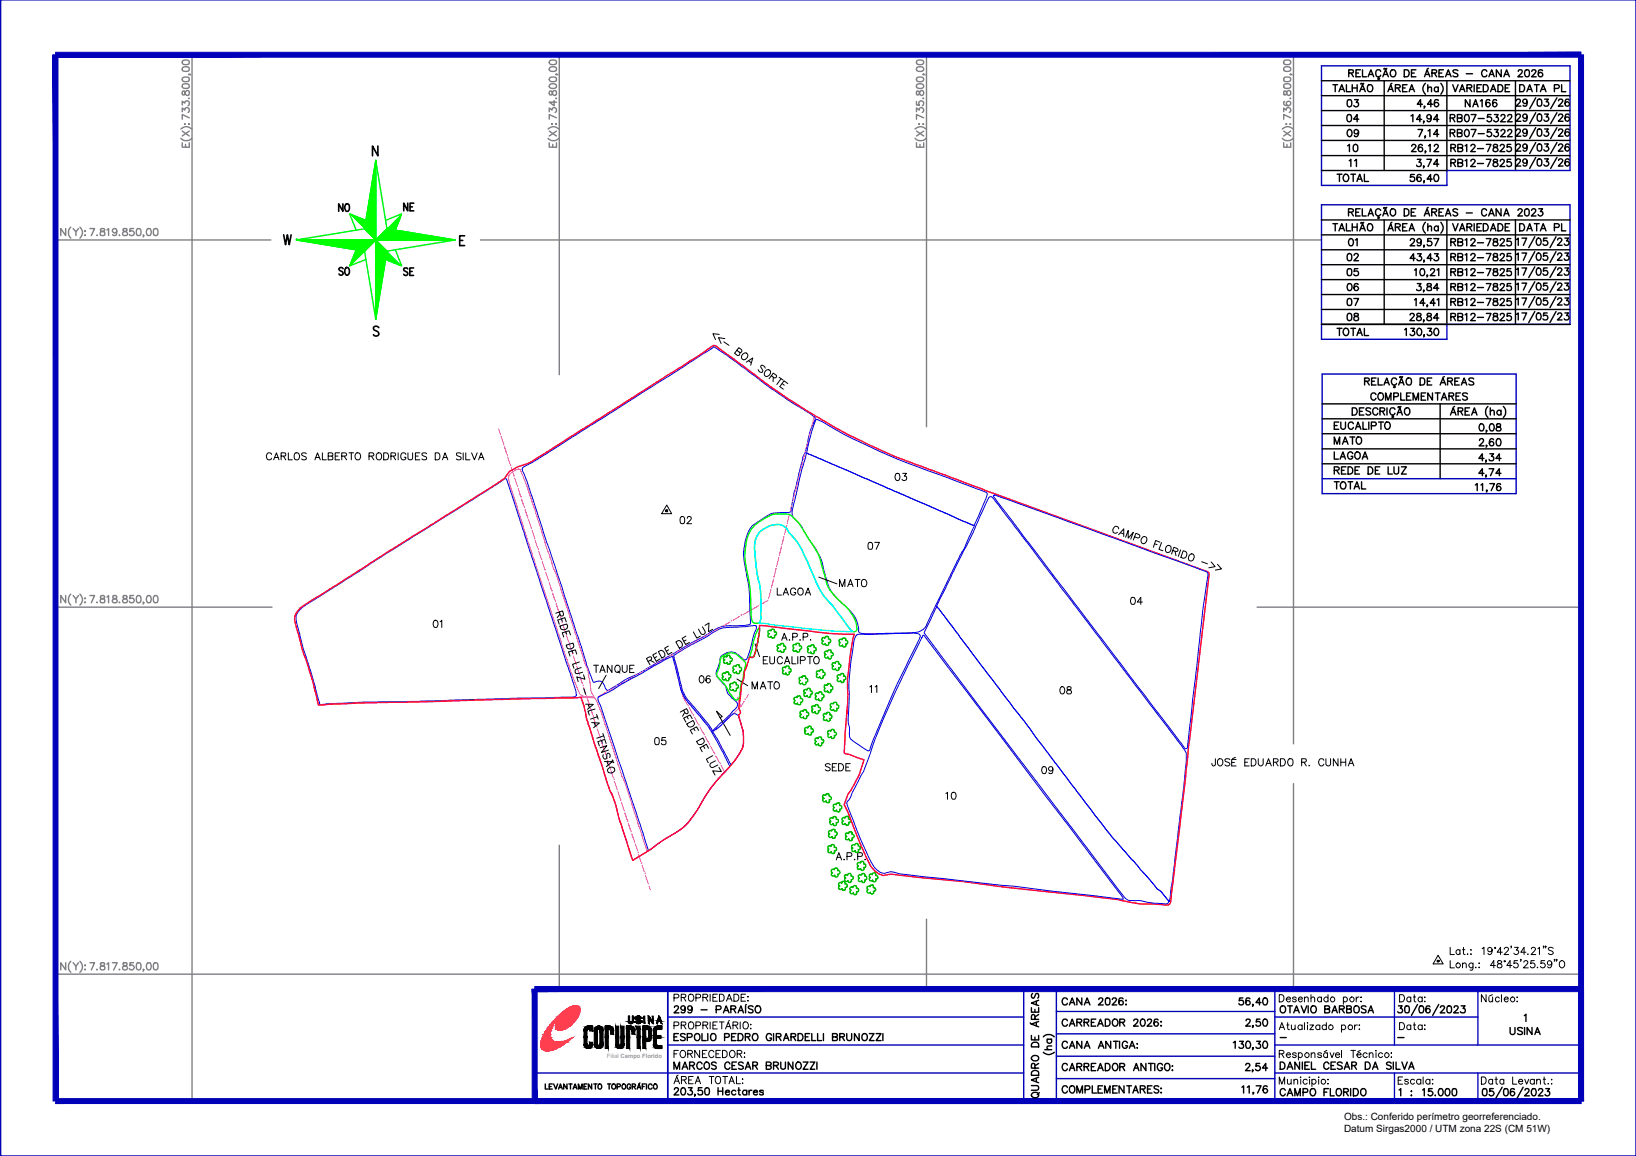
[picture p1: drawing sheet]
<svg xmlns="http://www.w3.org/2000/svg" width="297mm" height="210mm" viewBox="0 0 297 210" stroke-linecap="round" stroke-linejoin="round" font-family="sans-serif">
<defs><g id="words">
<g font-size="4.4">
<text x="243.8" y="23.3">04</text>
<text x="243.8" y="28.9">10</text>
<text x="244.1" y="31.4">11</text>
<text x="60.7" y="39.5">NO</text>
<text x="72.3" y="39.5">NE</text>
<text x="240.9" y="43">TALHÃO</text>
<text x="244.1" y="45.9">01</text>
<text x="60.7" y="51.2">SO</text>
<text x="72.3" y="51.2">SE</text>
<text x="243.8" y="54">06</text>
<text x="243.8" y="56.8">07</text>
<text x="243.8" y="59.6">08</text>
<text x="241.3" y="81.8">MATO</text>
<text x="161.6" y="88.5">03</text>
<text x="241.3" y="84.7">LAGOA</text>
<text x="122.4" y="96.3">02</text>
<text x="140.4" y="109.4">LAGOA</text>
<text x="204.3" y="111.1">04</text>
<text x="125.9" y="125.2">06</text>
<text x="135.8" y="126.3">MATO</text>
<text x="157" y="127">11</text>
<text x="191.6" y="127.4">08</text>
<text x="117.8" y="136.5">05</text>
<text x="188.4" y="141.8">09</text>
<text x="170.7" y="146.4">10</text>
</g>
<g font-size="4">
<text x="243.8" y="20.5">03</text>
<text x="265.3" y="20.5">NA166</text>
<text x="275.2" y="43">DATA PL</text>
<text x="243.8" y="51.2">05</text>
<text x="262.5" y="51.2">RB12-7825</text>
<text x="156.6" y="100.9">07</text>
<text x="151.7" y="107.6">MATO</text>
<text x="77.6" y="115">01</text>
<text x="148.9" y="141.1">SEDE</text>
</g>
<g font-size="2.6">
<text x="231.4" y="189.8">-</text>
<text x="252.9" y="189.8">-</text>
</g>
<g font-size="1.8">
<text x="244" y="203.3">Obs.: Conferido perímetro georreferenciado.</text>
<text x="244" y="205.5">Datum Sirgas2000 / UTM zona 22S (CM 51W)</text>
</g>
<text font-size="1.1" fill="#989898" x="110.2" y="192">Filial Campo Florido</text>
</g></defs>
<!-- layer: MALHA -->
<g fill="none" stroke="#808080" stroke-width=".25">
<path d="M33.1 19.1v-.7l.5 .3a.44 .44 0 0 1 .7-.3 .44 .44 0 0 1-.2 .8M33.1 16.6v.4l.2 .2h.2l.2-.5a.38 .38 0 0 1 .6-.1v.6a.5 .5 0 0 1-.6 0 .5 .5 0 0 1-.1-.5l-.2-.2zM33.1 15.4l.5-.2 .7 .2v.5l-.5 .2a.53 .53 0 0 1-.7-.5zM33.1 14.2l.5-.2 .7 .2v.5l-.5 .1a.53 .53 0 0 1-.7-.4zM33.1 12.3l.5-.2 .7 .2v.5l-.5 .2a.53 .53 0 0 1-.7-.5zM33.1 11.1l.5-.2 .7 .2v.5l-.5 .1a.53 .53 0 0 1-.7-.5zM34.3 17.8v.1M34.3 13.5v.1v-.1l.3 .1M34.9 10v189.9M99.8 16.6a.4 .4 0 0 0-.1 .4 .4 .4 0 0 0 .4 .2l.2-.4a.38 .38 0 0 1 .5-.4 .38 .38 0 0 1 .2 .6l-.1 .2a.48 .48 0 0 1-.5 0 .48 .48 0 0 1-.2-.5l-.1-.2zM99.8 15.4l.5-.2a.53 .53 0 0 1 .7 .5 .74 .74 0 0 1-.7 .4 .74 .74 0 0 1-.6-.5zM99.8 14.2l.5-.2a.53 .53 0 0 1 .7 .4 .69 .69 0 0 1-1 .4 .41 .41 0 0 1-.2-.6z"/>
<path d="M99.8 12.3l.5-.2a.53 .53 0 0 1 .7 .5 .74 .74 0 0 1-.7 .4 .74 .74 0 0 1-.6-.5zM99.8 11.1l.5-.2a.53 .53 0 0 1 .7 .5 .69 .69 0 0 1-1 .3 .41 .41 0 0 1-.2-.6zM100.6 18.3v.9l-.9-.6h1.3M101 17.8l-.1 .1M101 13.5v.1v-.1l.3 .1M101.5 10v58M166.4 18.4v.7h.5a.47 .47 0 0 1 .1-.7 .47 .47 0 0 1 .7 .1 .47 .47 0 0 1-.2 .7M166.4 16.6v.6h.3l.5-.7a.39 .39 0 0 1 .5 .2 .39 .39 0 0 1-.3 .6 .39 .39 0 0 1-.5-.4l-.1-.3zM166.4 15.4l.5-.2a.55 .55 0 0 1 .8 .5 .8 .8 0 0 1-1.3 0zM166.4 14.2l.5-.2a.55 .55 0 0 1 .8 .4 .75 .75 0 0 1-1.3 0zM166.4 12.3l.5-.2a.55 .55 0 0 1 .8 .5 .8 .8 0 0 1-1.3 0zM166.4 11.1l.5-.2a.55 .55 0 0 1 .8 .5 .75 .75 0 0 1-1.3 0z"/>
<path d="M167.6 17.8l.1 .1h-.1M167.6 13.5v.1v-.1l.4 .1M168.2 10v67.5M233.1 16.6v.6h.4l.1-.4a.38 .38 0 0 1 .5-.4 .38 .38 0 0 1 .2 .6l-.1 .2a.48 .48 0 0 1-.5 0 .48 .48 0 0 1-.2-.5l-.1-.2zM233.1 15.4l.5-.2a.53 .53 0 0 1 .7 .5 .76 .76 0 0 1-1.2 0zM233.1 14.2l.5-.2a.53 .53 0 0 1 .7 .4 .69 .69 0 0 1-1 .4l-.2-.1zM233.1 12.3l.5-.2a.53 .53 0 0 1 .7 .5 .76 .76 0 0 1-1.2 0zM233.1 11.1l.5-.2a.53 .53 0 0 1 .7 .5 .69 .69 0 0 1-1 .3l-.2-.1zM233.2 18.4l-.1 .3a.66 .66 0 0 0 .6 .5 .66 .66 0 0 0 .6-.5 .41 .41 0 0 0-.4-.3 .41 .41 0 0 0-.4 .4 .41 .41 0 0 0 .4 .4M234.3 17.8l-.1 .1M234.3 13.5v.1v-.1l.3 .1M234.9 10v125.1"/>
<path d="M32.8 25.1a1.36 1.36 0 0 0 2 0M32.8 23.4a1.36 1.36 0 0 1 2 0M33.1 25.9v.8h1.3v-.8M33.1 20.3v-.7l.5 .4a.44 .44 0 0 1 .7-.3 .44 .44 0 0 1-.2 .7M33.1 23.8l1.3 .9M33.6 22.5v.1zM33.7 26.2v.5M34.3 22.5v.1zM34.4 21.4l-1.3-.6v.8M34.4 23.8l-1.3 .9M99.5 25.1a1.32 1.32 0 0 0 2 0M99.5 23.4a1.32 1.32 0 0 1 2 0"/>
<path d="M99.7 25.9v.8h1.3v-.8M99.7 20.3v-.7l.5 .4a.43 .43 0 0 1 .4-.4 .43 .43 0 0 1 .5 .3 .43 .43 0 0 1-.3 .5M99.7 23.8l1.3 .9M100.2 22.5v.1zM100.4 26.2v.5M101 22.5v.1zM101 21.4l-1.3-.6v.8M101 23.8l-1.3 .9M166.1 25.1a1.37 1.37 0 0 0 2 0M166.1 23.4a1.37 1.37 0 0 1 2 0M166.4 25.9v.8h1.3v-.8M166.4 20.3v-.7l.5 .4a.44 .44 0 0 1 .6-.4 .44 .44 0 0 1 .1 .7l-.1 .1"/>
<path d="M166.4 23.8l1.3 .9M166.9 22.5v.1zM167 26.2v.5M167.6 22.5v.1zM167.7 21.4l-1.3-.6v.8M167.7 23.8l-1.3 .9M232.8 25.1a1.36 1.36 0 0 0 2 0M232.8 23.4a1.36 1.36 0 0 1 2 0M233.1 25.9v.8h1.2v-.8M233.1 20.3v-.7l.4 .4a.43 .43 0 0 1 .4-.4 .43 .43 0 0 1 .5 .3 .43 .43 0 0 1-.3 .5M233.1 23.8l1.2 .9M233.5 22.5v.1z"/>
<path d="M233.7 26.2v.5M234.3 22.5v.1zM234.3 21.4l-1.2-.6v.8M234.3 23.8l-1.2 .9M10.1 43.6h39.1M11.9 41.5v1.3l-.9-1.3v1.3M12.9 41.2a1.36 1.36 0 0 0 0 2M13.3 41.5l.5 .6 .5-.6M13.8 42.1v.7M14.5 41.2a1.28 1.28 0 0 1 0 2M15.4 42h.1zM15.4 42.7h.1z"/>
<path d="M16.3 41.5h.9l-.6 1.3M17.6 42.7h.1M18.3 41.5l-.1 .3 .2 .2a.51 .51 0 0 1 .5 .1 .51 .51 0 0 1 .1 .6l-.5 .1-.3-.2a.6 .6 0 0 1 .7-.7v-.4zM19.4 41.8l.3-.3v1.3M21.2 41.9a.41 .41 0 0 1-.6 .3 .41 .41 0 0 1-.1-.6 .41 .41 0 0 1 .7 .1v.9l-.4 .2-.3-.1v-.1M21.7 42.7h-.1h.1M22.4 41.5v.4l.5 .2a.38 .38 0 0 1 .1 .6h-.7a.5 .5 0 0 1 .1-.5 .5 .5 0 0 1 .5-.2l.2-.2-.1-.3zM24.2 41.5h-.6v.6a.47 .47 0 0 1 .7 0 .47 .47 0 0 1-.1 .7 .47 .47 0 0 1-.7-.2M24.9 41.5a.47 .47 0 0 1 .7 .3v.8l-.2 .1h-.5l-.1-.5zM26.1 42.7h-.1h.1l-.1 .3M26.8 41.5a.42 .42 0 0 1 .6 .3l.1 .4-.2 .5h-.5a.92 .92 0 0 1 0-1.2zM28 41.5a.47 .47 0 0 1 .6 .3v.8l-.1 .1h-.5l-.2-.5z"/>
<path d="M87.2 43.6h152.7M10.1 110.3h39.3M11.9 108.1v1.3l-.9-1.3v1.3M12.9 107.9a1.37 1.37 0 0 0 0 2M13.3 108.1l.5 .7 .5-.7M13.8 108.8v.6M14.5 107.9a1.29 1.29 0 0 1 0 2M15.4 108.6v.1zM15.4 109.3v.1zM16.3 108.1h.9l-.6 1.3M17.6 109.3l.1 .1M18.3 108.2l-.1 .3 .2 .1a.53 .53 0 0 1 .6 .6 .44 .44 0 0 1-.5 .3 .44 .44 0 0 1-.3-.5l.2-.2 .5-.2 .1-.3a.44 .44 0 0 0-.7-.1z"/>
<path d="M19.4 108.4l.3-.3v1.3M20.5 108.2v.4l.4 .1a.38 .38 0 0 1 .4 .5 .38 .38 0 0 1-.6 .2l-.2-.1a.48 .48 0 0 1 0-.5 .48 .48 0 0 1 .5-.2l.2-.3a.44 .44 0 0 0-.7-.1zM21.7 109.3l-.1 .1h.1M22.4 108.2v.4l.5 .2a.38 .38 0 0 1 .1 .6h-.5l-.2-.1a.48 .48 0 0 1 .1-.5 .48 .48 0 0 1 .5-.2l.2-.3a.44 .44 0 0 0-.7-.1zM24.2 108.1h-.6v.6a.46 .46 0 0 1 .7 0 .46 .46 0 0 1-.2 .7 .46 .46 0 0 1-.6-.2M24.9 108.2a.41 .41 0 0 1 .7 .2v.3a.53 .53 0 0 1-.5 .7 .87 .87 0 0 1-.2-1.2zM26.1 109.4l-.1-.1 .1 .2-.1 .2M26.8 108.2l.3-.1a.88 .88 0 0 1 .2 1.3 .45 .45 0 0 1-.6-.2 .9 .9 0 0 1 .1-1zM28 108.2a.41 .41 0 0 1 .6 .2l.1 .3a.53 .53 0 0 1-.5 .7 .87 .87 0 0 1-.2-1.2zM228.2 110.3h58.8M101.5 153.5v26.1M234.9 142.3v37.3"/>
<path d="M10.1 176.9h276.9M11.9 174.8v1.3l-.9-1.3v1.3M12.9 174.6a1.37 1.37 0 0 0 0 1.9M13.3 174.8l.5 .6 .5-.6M13.8 175.4v.7M14.5 174.6a1.29 1.29 0 0 1 0 1.9M15.4 175.2v.2zM15.4 176v.1zM16.3 174.8h.9l-.6 1.3M17.6 176v.1l.1-.1M18.3 174.9v.3l.6 .2 .1 .3a.44 .44 0 0 1-.3 .4 .44 .44 0 0 1-.5-.2 .65 .65 0 0 1 .7-.7v-.3zM19.4 175.1l.3-.3v1.3"/>
<path d="M20.4 174.8h.9l-.7 1.3M21.7 176h-.1h.1M22.4 174.9v.3l.7 .5a.45 .45 0 0 1-.4 .4 .45 .45 0 0 1-.4-.4l.8-.6-.1-.2zM24.2 174.8h-.6v.6a.47 .47 0 0 1 .7 0 .47 .47 0 0 1-.1 .7 .47 .47 0 0 1-.7-.2M24.9 174.9a.47 .47 0 0 1 .7 .2v.8a.41 .41 0 0 1-.4 .2 .41 .41 0 0 1-.4-.2v-.5zM26.1 176h-.1h.1l-.1 .4M26.8 174.9a.42 .42 0 0 1 .6 .2l.1 .3a.6 .6 0 0 1-.5 .7 .84 .84 0 0 1-.2-1.2zM28 174.9a.47 .47 0 0 1 .6 .2v.8a.41 .41 0 0 1-.3 .2 .41 .41 0 0 1-.4-.2l-.1-.5zM168.2 166.9v12.7"/>
</g>
<!-- layer: REDE_DE_LUZ -->
<g fill="none" stroke="#f0f" stroke-width=".18">
<path d="M90.5 77.9l.2 .6M90.8 78.9h.1M91 79.2l.4 1.2M146.8 79.9l-.4 1.3M146.8 79.6h.1M147.3 77.9l-.4 1.4M147.3 77.6h.1M147.8 75.7l-.4 1.6M91.5 80.8h.1M91.6 81.1l.4 1.3M92.1 82.7h.1M92.2 83l.4 1.3"/>
<path d="M92.5 86.2l.6-.5a1.71 1.71 0 0 1 1.3-.5l1.4 3.5 3.3 10.4 1.3 4 .8 1.6 4.9 15.5a15.6 15.6 0 0 1 1.2 5.3l.6 .9-.4 .1a2.45 2.45 0 0 1-2.3-.6l-1.8-4.8-9.6-29.5a21.1 21.1 0 0 1-1.4-5zM92.7 84.6h.1M92.8 84.9l.4 1.3M93.3 86.5h.1M93.5 86.8l.4 1.3M94 88.4h.1M94.1 88.7l.4 1.3M94.6 90.3h.1M94.7 90.6l.4 1.3M95.2 92.2h.1M95.3 92.5l.4 1.2M95.8 94.1h.1"/>
<path d="M96 94.4l.4 1.2M96.5 96h.1M96.6 96.3l.4 1.3M97.1 97.9h.1M97.2 98.2l.4 1.3M97.7 99.8h.1M141.9 99.3l-.4 1.3M142 98.9h.1M142.4 97.3l-.3 1.4M142.4 97h.1M142.9 95.4l-.4 1.3M142.9 95.1h.1"/>
<path d="M143.3 93.4l-.3 1.4M143.4 93.1h.1M143.8 91.5l-.3 1.3M143.9 91.2h.1M144.3 89.6l-.3 1.3M144.4 89.3h.1M144.8 87.6l-.3 1.3M144.9 87.3h.1M145.3 85.7l-.4 1.3M145.4 85.4h.1M145.8 83.7l-.4 1.4M145.9 83.5h.1"/>
<path d="M146.2 81.8l-.2 1.3M146.3 81.5h.1M97.8 100.1l.4 1.3M98.4 101.7h.1M98.5 102l.4 1.3M99 103.6h.1M99.1 103.9l.4 1.3M99.6 105.5h.1M99.7 105.8l.4 1.3M100.2 107.4h.1M100.3 107.7l.4 1.2M100.9 109.3h.1"/>
<path d="M101 109.6l.4 1.2M101.5 111.2h.1M101.6 111.5l.4 1.2M102.1 113.1h.1M102.2 113.4l.4 1.3M102.7 115h.1M102.8 115.3l.4 1.3M103.4 116.9h.1M103.4 117.2l.5 1.3M104 118.8h.1M104.1 119.1l.4 1.3M120.3 119.9l-1.1 .6"/>
<path d="M120.6 119.7h.1M122.1 118.8l-1.2 .7M122.2 118.8l.3 1.5M122.4 118.7h.1M123.9 117.9l-1.2 .6M124.1 117.7h.1M125.6 116.9l-1.2 .6M125.9 116.7h.1M127.3 115.9l-1.2 .7M127.6 115.8h.1M129.1 114.9l-1.2 .7M129.4 114.7h.1"/>
<path d="M130.8 113.9l-1.1 .7M131.1 113.8h.1M132.5 113l-1.1 .6M132.8 112.8h.1M134.3 111.9l-1.2 .7M134.6 111.8h.1M136 111l-1.1 .6M136.3 110.8h.1M137.7 110l-1.1 .6M138 109.8h.1M139.5 109l-1.2 .7M140.9 103.2l-.3 1.3"/>
<path d="M141 102.8h.1M141.4 101.2l-.3 1.3M141.5 100.9h.1M104.6 120.7h.1M104.7 121l.4 1.3M105.2 122.6h.1M105.3 122.9l.4 1.2M105.5 126.6l2.5 .1 .4 .7 .7 1.8 3.7 11.6 .7 1.4 4 12.2v.2l-2.6 1.6-2.3-7a30.6 30.6 0 0 0-2.2-6.6l-3.9-12.1-.5-2.3zM105.9 124.5h.1M105.9 124.8l.5 1.2M106.5 126.4h.1M106.6 126.7l.4 1.2"/>
<path d="M107.1 128.3h.1M107.2 128.6l.4 1.3M107.7 130.1h.1M107.8 130.5l.4 1.3M108.4 132.1h.1M108.4 132.4l.5 1.3M109 134h.1M109.1 134.3l.4 1.3M109.6 135.9h.1M109.7 136.2l.4 1.2M109.9 125.7l-1.4 .8M110.2 125.6h.1"/>
<path d="M110.2 137.8h.1M110.3 138.1l.4 1.2M110.9 139.7h.1M110.9 140l.5 1.2M111.7 124.8l-1.2 .6M112 124.6h.1M113.4 123.8l-1.2 .6M113.7 123.6h.1M115.1 122.8l-1.1 .7M115.4 122.6h.1M116.9 121.8l-1.2 .7M117.2 121.6h.1"/>
<path d="M118.6 120.8l-1.1 .7M118.9 120.7h.1M122.6 120.6h.1M122.7 121l.3 1.2M123 122.6h.1M123.1 122.9l.3 1.3M123.5 124.5h.1M123.6 124.9l.3 1.2M123.9 126.4l.5 .5M124 126.5h.1M124.1 126.8l.7 1.1M124.6 127.2h.1"/>
<path d="M124.8 127.4l.9 1.1M125 128.2h.1M125.1 128.5l.7 1.1M125.9 128.7h.1M125.9 129.9h.1M126.1 130.2l.6 1.2M126.1 129l.9 1M126.9 131.7h.1M127.1 132l.6 1.2M127.2 130.3h.1M127.4 130.5l.9 1M127.9 133.4h.1"/>
<path d="M128 133.7l.7 1.2M128.5 131.8h.1M128.7 132.1l.8 .9M128.8 135.2h.1M129 135.5l.7 1.2M129.8 132.8h.1M129.8 137h.1M129.9 137.3l.7 1.1M130.8 138.7h.1M130.9 139l.7 1.3M131 131.6l-1 1M131.2 131.4h.1"/>
<path d="M132.4 130.3l-.9 .9M132.7 130h.1M133.9 128.9l-1 .9M133.9 126.6l.2 .7M134.1 128.7h.1M134.2 127.4h.1M134.3 127.6l.2 .7M135.1 127.4l-.7 1M111.5 141.6h.1M111.6 141.9l.4 1.2M112.1 143.5h.1M112.2 143.8l.4 1.2"/>
<path d="M112.7 145.3h.1M112.8 145.7l.4 1.3M113.4 147.2h.1M113.4 147.6l.5 1.3M114 149.2h.1M114.1 149.5l.4 1.3M114.6 151.1h.1M114.7 151.4l.4 1.2M115.2 153h.1M115.3 153.3l.5 1.2M115.9 154.9h.1M115.9 155.2l.5 1.2"/>
<path d="M116.5 156.8h.1M116.6 157.1l.4 1.2M117.1 158.7h.1M117.2 159l.4 1.2M117.7 160.5h.1M117.8 160.9l.3 .7"/>
</g>
<!-- layer: 0114000299002 -->
<path d="M94.9 84.9l4.4-2.6 30.1-19.2a.29 .29 0 0 1 .3-.2 .29 .29 0 0 1 .2 .3l2 1.2 7.9 6 7.8 5.1a.64 .64 0 0 1 .5 .5 .64 .64 0 0 1-.3 .6l-.6 1.3-1 4.2-.5 1-1.1 5.2-.5 1.3-.4 2.4a.88 .88 0 0 1-.6 1.1h-.8a5.3 5.3 0 0 0-4.4 1.5 4.3 4.3 0 0 0-2.5 3.3 9.6 9.6 0 0 0 .1 5.8v.6a37.8 37.8 0 0 1 .7 7.9l.1 1a1.66 1.66 0 0 1-1.6 .4h-1.1a6.7 6.7 0 0 0-5.3 1.6l-8.3 4.7a44.5 44.5 0 0 1-6.1 3.3l-3.5 2.2a.96 .96 0 0 1-.6-.9 1.14 1.14 0 0 0-1.9-.6 .8 .8 0 0 1-.5-.9l-.9-2.1-.9-3.5-3.7-11.2-6.6-19.8a1.74 1.74 0 0 1-.4-1.5z" fill="none" stroke="#00f" stroke-width=".18"/>
<!-- layer: 0114000299001 -->
<path d="M54.4 110.8l1.2-1 35.8-22.7a.38 .38 0 0 1 .4-.2 .38 .38 0 0 1 .3 .4l10.6 32.7 .8 2.2 1 3.1 .2 .9-.1 .2-.6 .2-10 .2-17.9 .6-9.8 .1-6.3 .2-2 .2-.8-3.3-2.1-6.8-.9-3.5a4.3 4.3 0 0 1-.3-2.9z" fill="none" stroke="#00f" stroke-width=".18"/>
<!-- layer: 0114000299006 -->
<path d="M122.4 119l3.1-1.9 2.9-1.5a6.6 6.6 0 0 1 5.5-1.7l3.1-.3a.42 .42 0 0 1 .4 .3 .42 .42 0 0 1-.1 .4l-.5 1.2-.8 3a1.92 1.92 0 0 1-.7 1.3h-.2a4 4 0 0 0-2.4-1.4 2.91 2.91 0 0 0-1.9 .9l-.5 2.1a1.46 1.46 0 0 0 .4 2.1l.5 .6a1.89 1.89 0 0 1 .8 1.6l.2 .3 1.3 1.2a.89 .89 0 0 1 .4 .9 .89 .89 0 0 1-.5 .7l-1.3 1.4-2.7 2.5-1-1.5-2.3-2.7a8.4 8.4 0 0 1-2.8-5.5l-.9-3.5zM129.6 132.7l1.4-1 1.4-1.4a1.28 1.28 0 0 1 1.2-.7l.5 .3a11.5 11.5 0 0 1 .9 5.1 7.8 7.8 0 0 1-2 3.7l-.3 .2-2.5-4.8-.8-1.1z" fill="none" stroke="#00f" stroke-width=".18"/>
<!-- layer: MATO -->
<path d="M136.8 95.6l1-.8a7.4 7.4 0 0 1 3.1-1.4l.6-.1a2.69 2.69 0 0 1 2.6 .8 13.8 13.8 0 0 1 2.6 3.5 11.8 11.8 0 0 1 2.6 5.6l.4 1.1a6.7 6.7 0 0 0 2.5 4.6 9.7 9.7 0 0 1 2.6 2.7l.1 .3a4.3 4.3 0 0 1 .6 2.6l-.4 .2a3.4 3.4 0 0 1-1.5-1.5l-2.4-3.2a13.3 13.3 0 0 1-3.6-5.7l-.3-.7a28.7 28.7 0 0 0-3-5.8l-1.1-1.2a2.14 2.14 0 0 0-2.5-1.3 4.1 4.1 0 0 0-3.7 3.5l.1 2.7a22.7 22.7 0 0 0 .9 5.1l.2 5.5-.3 1.1a1.07 1.07 0 0 1-1.4-.5l-.1-.9a37.4 37.4 0 0 0-1.1-9.6 9.2 9.2 0 0 1 1.3-6.4zM131 119.3a2.69 2.69 0 0 1 2.7-.5l.9 .8a1.41 1.41 0 0 1 .8 1.2l-.4 2.1a8.5 8.5 0 0 0-.7 3.4 .65 .65 0 0 1-.5 .8 .65 .65 0 0 1-.8-.6l-.5-.5a8.3 8.3 0 0 0-2.2-3.1 1.96 1.96 0 0 1 .3-1.8z" fill="none" stroke="#0f0" stroke-width=".25"/>
<!-- layer: 0114000299007 -->
<path d="M146.4 82.3l30.5 13.1-1.7 4-1.4 2.4-5.3 11.1a2.82 2.82 0 0 1-3.1 2l-4.5 .1a17.3 17.3 0 0 1-4.9-.1l-.1-.2a5.6 5.6 0 0 0-2.5-4.7 8.7 8.7 0 0 1-3.5-5.2 17 17 0 0 0-1.7-4.9l-2-3.1a7.6 7.6 0 0 0-2.2-2.9 3.7 3.7 0 0 1 .2-2.7l1.1-4.9z" fill="none" stroke="#00f" stroke-width=".18"/>
<!-- layer: 0114000299008 -->
<path d="M179.6 90.3l.4-.1 .6 .6 34.1 44.8a2.41 2.41 0 0 1 .7 2.5l-.4 4.6-2 16.5-.7 4.5-.6-.8a3.9 3.9 0 0 0-1.5-1.4l-9.5-11-26.7-35.3-4-5.1 6.6-13.3z" fill="none" stroke="#00f" stroke-width=".18"/>
<!-- layer: TEXTO -->
<g fill="none" stroke="#000" stroke-width=".18">
<path d="M130.6 60.7l-1.2-.1 .5 1.1M131.4 62.1l1 .6M131.6 61.5l-1.1-.2 .4 1.1M133.8 63.6l.6 .4 .2-.1 .1-.3-.6-.5-.7 1 .4 .4h.4l.2-.3-.2-.3M134.9 64.3a.5 .5 0 0 1 .7-.1 .5 .5 0 0 1 .1 .7l-.2 .2a.5 .5 0 0 1-.7 .1 .5 .5 0 0 1-.1-.7zM135.5 65.8l1.2-.8-.4 1.3M135.9 65.5l.5 .4M138.9 66.9l-.1-.4-.4-.2-.3 .3 .4 .6-.1 .4h-.4l-.3-.5M139 67.3a.54 .54 0 0 1 .9 0 .54 .54 0 0 1-.3 .9 .5 .5 0 0 1-.7 .1 .5 .5 0 0 1-.1-.7zM140.1 68.2l.6 .4h.2l.1-.3-.6-.6-.8 1.1M140.4 68.5v.8M141.5 68.5l.7 .5"/>
<path d="M141.8 68.8l-.8 1M142 69.7l.4 .2M143 69.7l-.6-.6-.8 1.1 .6 .5M49.3 82.5a.48 .48 0 0 0-.5-.3 .48 .48 0 0 0-.4 .5v.3a.48 .48 0 0 0 .4 .5 .48 .48 0 0 0 .5-.3M49.7 83.5l.5-1.3 .5 1.3M49.9 83.1h.6M51 82.8h.8v-.5l-.8-.1v1.3M51.5 82.8l.4 .7M52.4 82.2v1.3h.7M53.5 82.4l.2-.2a.63 .63 0 0 1 .7 .7 .63 .63 0 0 1-.8 .6l-.2-.5zM55.6 82.4l-.3-.2-.5 .2v.2l.7 .3 .1 .3v.1l-.3 .2-.5-.2M57.2 83.5l.4-1.3 .6 1.3"/>
<path d="M57.3 83.1h.7M58.5 82.2v1.3h.8M59.6 82.8h.7l.1-.2v-.2l-.8-.2v1.3l.8-.1v-.5l-.3-.1M60.9 82.8h.5M61.7 82.2h-.8v1.3h.8M62 82.8h.8l.1-.3-.1-.2-.8-.1v1.3M62.5 82.8l.4 .7M63.4 82.2h.8M63.8 82.2v1.3M64.6 82.4l.2-.2a.63 .63 0 0 1 .7 .7 .63 .63 0 0 1-.8 .6l-.2-.5zM67 82.8h.8l.1-.3-.1-.2-.8-.1v1.3M67.4 82.8l.5 .7"/>
<path d="M68.4 82.4l.3-.2a.62 .62 0 0 1 .6 .7 .62 .62 0 0 1-.7 .6l-.3-.5zM69.7 82.2h.4a.66 .66 0 0 1 .5 .7 .66 .66 0 0 1-.5 .6h-.4zM71 82.8h.7l.1-.2v-.2l-.8-.2v1.3M71.4 82.8l.4 .7M72.3 82.2v1.3M73.7 82.5a.48 .48 0 0 0-.5-.3 .48 .48 0 0 0-.4 .5v.3a.47 .47 0 0 0 .4 .5 .47 .47 0 0 0 .5-.5h-.3M74.1 82.2v1a.43 .43 0 0 0 .4 .3 .43 .43 0 0 0 .4-.3v-1M75.4 82.8h.5M76.2 82.2h-.8v1.3h.8M77.5 82.4l-.3-.2-.6 .2 .1 .2 .6 .3 .2 .3v.1l-.3 .2-.6-.2M79 82.2h.4a.68 .68 0 0 1 .5 .7 .68 .68 0 0 1-.5 .6h-.4zM80.3 83.5l.5-1.3 .5 1.3"/>
<path d="M80.5 83.1h.6M83.7 82.4l-.3-.2-.4 .1-.1 .3 .7 .3 .1 .4-.3 .2h-.4l-.1-.2M84.1 82.2v1.3M84.6 82.2v1.3h.7M85.6 82.2l.5 1.3 .5-1.3M86.9 83.5l.5-1.3 .5 1.3M87.1 83.1h.6M121.1 91.7l.8 1.6h-1.8zM203.1 96a.48 .48 0 0 0-.4-.4 .48 .48 0 0 0-.5 .3 .52 .52 0 0 0-.1 .8 .52 .52 0 0 0 .8 0M203.1 97.1l.9-1.1v1.4M203.4 96.7l.6 .3M204.4 97.6l.4-1.3v1.4l1-1-.5 1.2"/>
<path d="M206 97.5l.7 .2 .2-.1 .1-.3-.8-.5-.4 1.3M207.4 97.6a.48 .48 0 0 1 .6-.1 .48 .48 0 0 1 .2 .6l-.1 .3a.5 .5 0 0 1-.6 .3 .5 .5 0 0 1-.3-.6zM209.6 98.7l.5 .2M210.6 98.4l-.8-.3-.4 1.3M210.9 98.5l-.5 1.3 .7 .2M211.9 99.1a.6 .6 0 0 1 .8 .4 .6 .6 0 0 1-.4 .8 .55 .55 0 0 1-.7-.2 .55 .55 0 0 1 .1-.7zM212.9 100l.8 .1 .2-.2-.1-.2-.7-.3-.4 1.2M214.4 99.8l-.5 1.2M101.5 111.1l.3 .7 .5-.1-.2-.8-1.2 .5M101.7 113.7l1.2-.4 .2 .4a.71 .71 0 0 1-.5 .6 .71 .71 0 0 1-.8-.2zM101.7 111.5l-.5 .7M102 112.4l.1 .4"/>
<path d="M102.7 114.7l.2 .5M102.8 112.9l-.2-.7-1.3 .4 .2 .7M102.8 117.2l1.2-.4 .2 .4a.68 .68 0 0 1-.5 .6 .68 .68 0 0 1-.8-.2zM103.6 115.3l-.3-.8-1.2 .4 .2 .8M103.9 118.2l.1 .4M104.7 118.8l-.2-.8-1.3 .4 .3 .7M118.1 119.9l.7 .4M119.2 118.5l-.7 .4 .7 1.2 .6-.5M119.2 119.2l-.4 .3M119.5 118.3l.4-.2a.71 .71 0 0 1 .7 .4 .71 .71 0 0 1 0 .8l-.4 .2zM121.4 117.3l-.7 .4 .6 1.1 .7-.3M121.4 118l-.4 .3"/>
<path d="M122.7 116.6l.4-.3a.71 .71 0 0 1 .7 .4 .71 .71 0 0 1-.1 .8l-.4 .2zM124.5 115.5l-.6 .4 .6 1.1 .7-.4M124.6 116.2l-.5 .2M125.9 114.7l.6 1.2 .7-.4M127.5 113.8l.5 .8a.44 .44 0 0 1-.2 .6 .44 .44 0 0 1-.6-.2l-.4-.8M128 113.6l.7-.5-.1 1.6 .8-.4M137.1 116.9l.8 2.3M138.6 119.9h.5M139.4 119.2h-.8v1.3h.8M139.8 119.2v1a.43 .43 0 0 0 .4 .3 .43 .43 0 0 0 .4-.3v-1M141.9 116.3l.5-1.3 .5 1.3M142.1 119.6a.48 .48 0 0 0-.6-.4 .48 .48 0 0 0-.4 .5 .53 .53 0 0 0 .2 .8 .53 .53 0 0 0 .8-.3"/>
<path d="M142.1 115.8h.6M143.3 116.1l.1 .1M143.8 119.2v1.3h.7M143.9 115.7l.8-.2v-.4l-.8-.1v1.3M144.9 119.2v1.3M145.3 116.1l-.1 .1h.1M145.3 119.9h.8l.1-.4-.3-.3h-.6v1.3M145.8 115.7l.8-.2v-.4l-.8-.1v1.3M146.6 119.2h.9M147.1 119.2v1.3M147.2 116.1v.1M147.9 119.4a.6 .6 0 0 1 .8 .1 .6 .6 0 0 1-.1 .9 .6 .6 0 0 1-.8-.1 .6 .6 0 0 1 .1-.9z"/>
<path d="M148.7 104.8l3.3 1.2M213.3 100.1l.2 .8M214.8 100l.5 .1a.71 .71 0 0 1 .1 .8 .71 .71 0 0 1-.6 .5l-.4-.2zM216.1 100.6h.3a.64 .64 0 0 1 .3 .8 .64 .64 0 0 1-.9 .3v-.5zM218.2 102l1 .4M219.9 102l.7 .9-1.1 .2M221.1 102.5l.7 .8-1.1 .2M105.2 120.2l-1.2 .4 .2 .7M105.5 121.2l-.9 .3-.2 .3a.41 .41 0 0 0 .1 .4 .41 .41 0 0 0 .4 .1l.9-.2M105.9 122.5l.3 .8-1.5-.4 .3 .9M106 125l.3 1.1M106.3 127.9h1.4l-1 .9"/>
<path d="M106.8 127.9l.2 .6M107.4 131.2l1.4 .1-1 .8M107.8 120.8h.9M107.9 131.2l.2 .6M108 128.7l-1.2 .4 .2 .8M108.2 120.8v1.3M108.3 129.7l.3 .9M108.4 130.1l-1.2 .5M108.9 122.1l.5-1.3 .5 1.3M109 135.8l1.2-.4-1 1.2 1.3-.4M109.1 121.7h.6M109.2 134.5l.2 .4"/>
<path d="M109.5 133.2l.3 .8M109.5 137a.49 .49 0 0 0 0 .6 .49 .49 0 0 0 .5 .2l.2-.3v-.5l.2-.2a.49 .49 0 0 1 .3 .8M109.6 133.6l-1.2 .4M109.8 138.3h1.4l-1.1 .9M110.1 135l-.3-.7-1.2 .4 .2 .7M110.1 122.6l-1.4 2.4M110.2 138.3l.2 .6M110.5 139.5a.58 .58 0 0 1 .8-.2 .58 .58 0 0 1 .2 .8 .61 .61 0 0 1-.7 .3 .61 .61 0 0 1-.4-.8zM111.1 120.8v1.3l-.8-1.3v1.3M111.1 138h.1M111.2 138l.1 .2M111.2 138.2l.1 .2"/>
<path d="M111.3 138.2v.1M111.3 138.4l.1 .1M111.7 121l.2-.1a.59 .59 0 0 1 .7 .2 .59 .59 0 0 1 0 .7 .48 .48 0 0 1-.6 .3 .48 .48 0 0 1-.4-.5zM112.2 121.8l.4 .4M113 120.8v.9l.4 .4 .4-.2 .1-.2v-.9M114.3 121.4h.5M115.1 120.8h-.8v1.3h.8M117.7 120.1l.6-.4-.2-.4-.7 .3 .6 1.1M124.1 129l.3 .4 .2 .2h.3v-.5l-.2-.4-1.2 .6M124.3 129.3l-.4 .8M124.7 131.5l1.1-.7 .3 .4a.69 .69 0 0 1-.4 .7 .69 .69 0 0 1-.8-.1zM124.7 130.1l.3 .4"/>
<path d="M125.7 130.5l-.4-.7-1.2 .6 .4 .7M125.9 132.3l.3 .4M126.5 134.6l1.1-.6 .2 .4a.69 .69 0 0 1-.3 .7 .69 .69 0 0 1-.8-.1zM126.9 132.6l-.4-.6-1.2 .6 .4 .7M127.7 135.4l.3 .5M128.6 135.9l-.3-.8-1.2 .7 .4 .7M129.4 137.2l-1.1 .7 .3 .6M129.9 138.1l-.8 .5-.2 .3a.42 .42 0 0 0 .6 .4l.8-.4M130.5 139.3l.5 .8-1.6-.1 .4 .7M130.8 130.3l.3-.2-1-1 2.5 4.4M133.8 123.3l1.9 1.2M142.4 120.5l.5-1.3 .5 1.3"/>
<path d="M142.6 120.1h.6M220.7 137.8l-.1 1.2-.3 .1-.3-.5M221.2 137.9a.59 .59 0 0 1 .8 .1 .59 .59 0 0 1-.1 .9 .46 .46 0 0 1-.5 .2 .46 .46 0 0 1-.3-.5zM223.3 137.9l-.3-.1-.6 .1v.3l.8 .3 .1 .4a.56 .56 0 0 1-.9 0M223.6 138.4h.5M224.3 137.5l-.5 .3M224.4 137.9h-.8v1.2h.8M226 138.4h.5M226.8 137.8h-.8v1.3h.8M227.2 137.8h.4a.71 .71 0 0 1 .5 .6 .71 .71 0 0 1-.5 .7h-.4zM228.5 137.8v1.1a.43 .43 0 0 0 .5 .2 .43 .43 0 0 0 .3-.4v-.9M229.8 139.1l.5-1.3 .5 1.3"/>
<path d="M230 138.6h.6M231.2 138.4l.8-.1v-.4l-.8-.1v1.3M231.6 138.4l.5 .7M232.5 137.8h.4a.71 .71 0 0 1 .5 .6 .71 .71 0 0 1-.5 .7h-.4zM233.9 137.9a.53 .53 0 0 1 .7 0 .53 .53 0 0 1 .2 .7 .49 .49 0 0 1-.5 .5 .49 .49 0 0 1-.5-.5zM236.3 138.4l.8-.1v-.5h-.8v1.3M236.8 138.4l.4 .7M237.7 139v.1l.1-.1M240.4 138.1a.48 .48 0 0 0-.6-.3 .48 .48 0 0 0-.4 .5 .54 .54 0 0 0 .2 .7 .54 .54 0 0 0 .7-.1l.1-.2M240.7 137.8l.1 1.1a.43 .43 0 0 0 .4 .2 .43 .43 0 0 0 .4-.4v-.9M242.9 137.8v1.3l-.8-1.3v1.3M243.4 138.4h.9"/>
<path d="M243.4 137.8v1.3M244.3 137.8v1.3M244.8 139.1l.5-1.3 .5 1.3M245 138.6h.6M151.8 156.1l.5-1.3 .5 1.3M152 155.7h.6M153.2 156v.1h.1M153.8 155.5h.7l.2-.2-.2-.4-.7-.1v1.3M155.2 156l-.1 .1h.1M155.7 155.5h.7l.1-.5-.8-.2v1.3M157.1 156l-.1 .1h.1M261.1 173.5l.9 1.5h-1.8z"/>
<path d="M263.3 172v1.3h.8M263.3 174.4v1.3h.8M265.1 172.6a.4 .4 0 0 0-.6 0 .4 .4 0 0 0 0 .6 .4 .4 0 0 0 .6-.1M265.1 172.4v.9M265.5 175.1l.3-.2h.3l.1 .8M265.5 172.4h.5M265.5 174.9v.8M265.7 172v1.1l.1 .1 .2 .1M266.5 173.2h-.1h.1M267 173.2h.2zM267.1 172.4v.2zM267.4 174.9v1l-.1 .2h-.4"/>
<path d="M267.4 175.1a.42 .42 0 0 0-.6-.1 .42 .42 0 0 0 0 .6 .42 .42 0 0 0 .6-.1M268 175.6v.1M268.5 175.7h.1zM268.5 174.9v.1zM269.1 172.3l.3-.3v1.3M270.9 172.4a.4 .4 0 0 1-.5 .4 .4 .4 0 0 1-.2-.6 .4 .4 0 0 1 .6 0 .71 .71 0 0 1-.4 1.1l-.2-.2M271.5 175.3h-.9l.6-.9v1.3M272 174.5v.4l.3 .1a.42 .42 0 0 1 .4 .6l-.6 .1-.2-.2a.65 .65 0 0 1 .7-.6l.1-.3a.44 .44 0 0 0-.7-.1zM272.8 172.9h-.9l.5-.9v1.3M273.1 172.3l.3-.3 .4 .1v.4l-.7 .8h.8M274.4 171.8h-.1h.1l-.1 .3M274.5 175.3h-.9l.6-.9v1.3"/>
<path d="M275 172h.7l-.4 .5a.44 .44 0 0 1 .4 .7 .44 .44 0 0 1-.8 0v-.1M275.5 174.4h-.6v.6a.46 .46 0 0 1 .6-.1 .46 .46 0 0 1 0 .7 .46 .46 0 0 1-.7-.1M276.2 174.3h-.2h.2l-.2 .3M276.7 174.7l.2-.3h.3l.2 .4-.8 .9h.9M277.1 172.9h-1l.6-.9v1.3M277.4 173.2v.1l.1-.1M278 172.3l.3-.3h.2l.3 .4-.8 .9h.8M278.6 174.4h-.6l-.1 .6a.46 .46 0 0 1 .7-.1 .46 .46 0 0 1-.1 .7 .46 .46 0 0 1-.6-.1M279.1 175.6v.1h.1M279.2 172.3l.3-.3v1.3M280.3 171.8h-.1h.1l-.1 .3M280.4 174.4h-.6v.6a.47 .47 0 0 1 .7 0 .47 .47 0 0 1-.1 .7 .47 .47 0 0 1-.7-.2"/>
<path d="M280.7 171.8h-.1l.1 .2-.1 .1M281.8 174.9a.4 .4 0 0 1-.5 .4 .4 .4 0 0 1-.3-.6 .4 .4 0 0 1 .7-.1 .69 .69 0 0 1-.5 1.1l-.2-.2M282 172.2l-.1-.1a.48 .48 0 0 0-.8 .2l.1 .2 .7 .3 .1 .3a.56 .56 0 0 1-.9 0M282.3 174.3l-.1-.1 .1 .2-.1 .2M282.7 174.3l-.1-.1 .1 .2-.1 .2M283.2 174.7a.53 .53 0 0 1 .7-.2 .53 .53 0 0 1 .2 .7 .53 .53 0 0 1-.7 .5 .53 .53 0 0 1-.3-.8z"/>
<circle cx="264.7" cy="175.3" r=".43"/>
<circle cx="271.4" cy="172.1" r=".11"/>
<circle cx="273.2" cy="174.5" r=".11"/>
</g>
<!-- layer: 0114000299005 -->
<path d="M108.6 126.7l12.2-7 1.2-.5 .8 2.6a17.4 17.4 0 0 0 1.2 4.2 22.2 22.2 0 0 0 3.2 4.2 30.3 30.3 0 0 1 4 6.3l1.3 2.6a31.1 31.1 0 0 0-5.9 8.1 11.2 11.2 0 0 1-5.1 4.7l-3.8 2.6-1-3.3-7.4-22.4-.6-1.4-.2-.5z" fill="none" stroke="#00f" stroke-width=".18"/>
<!-- layer: CURSOS_D_AGUA -->
<path d="M137.9 96.6a4.1 4.1 0 0 1 4.3-1.1l.6 .4 .4 .7a15 15 0 0 1 3.4 5.4l.3 .8a22.9 22.9 0 0 0 3.1 5.9l1.2 1.3 2.8 3.8 .8 .9-5.4-.3-11.5-1.2 .3-1.1v-1.5a19.8 19.8 0 0 0-.8-6.7l-.3-3a5.2 5.2 0 0 1 .8-4.3zM137.9 113.2h.1" fill="none" stroke="#0ff" stroke-width=".25"/>
<!-- layer: MARGEM -->
<g fill="none" stroke="#0000b8" stroke-width=".25">
<path d="M.1 0h296.9v209.9h-296.9zM121.2 179.6v20.3M185.9 179.6v20.1M191.8 179.6v20.1M231.5 179.6v20.1M253.2 179.6v10.2M268.3 179.6v10.2M97.1 194.8h88.8M121.2 189.8h64.7M121.2 184.7h64.7M191.8 183.7h39.7M191.8 187.7h39.7"/>
<path d="M191.8 191.8h39.7M191.8 195.8h39.7M231.5 194.8h55.5M231.5 189.8h55.6M231.5 184.7h36.8M253.2 194.8v5.1M268.3 194.8v5.1"/>
</g>
<g fill="#0000b8" stroke="#0000b8" stroke-width=".18">
<path d="M9.6 10l.9 189.9v-189.9zM9.6 10l.9 189.9h-.9z"/>
<path d="M10.1 199.5v.9l276.9-.9zM10.1 200.4l276.9-.9v.9z"/>
<path d="M286.6 10v189.9h.9zM286.6 10h.9v189.9z"/>
<path d="M10.1 10.4h276.9v-.9zM10.1 9.5h276.9l-276.9 .9z"/>
<path d="M286.6 179.6l.9 20.3v-20.3zM286.6 179.6l.9 20.3h-.9z"/>
<path d="M97.1 200.4h189.9v-.9zM97.1 199.5h189.9l-189.9 .9z"/>
<path d="M96.6 179.6v20.3h.9zM96.6 179.6h.9v20.3z"/>
<path d="M97.1 179.1v1l189.9-1zM97.1 180.1l189.9-1v1z"/>
</g>
<!-- layer: QUADRO_DE_AREAS_CANA_2026 -->
<path d="M239.9 12h45.2v19h-22.4v2.7h-22.8z" fill="none" stroke="#0000b8" stroke-width=".25"/>
<g fill="none" stroke="#000" stroke-width=".25">
<path d="M239.9 14.7h45.2M239.9 17.4h45.2M242 15.4h.9M242.4 15.4v1.3M243.1 16.7l.5-1.3 .5 1.3M244.5 15.4v1.3h.7M244.9 13.3l.7-.1v-.5h-.7v1.2M245.3 13.3l.4 .6M245.5 15.4v1.3M246.2 13.3h.5M246.4 15.4v1.3M246.9 16.7l.5-1.3 .5 1.3"/>
<path d="M247 12.7h-.8v1.2h.8M247.3 15.2h-.2v.1M247.3 15.2l.1 .1M247.4 15.2h.1M247.4 12.7v1.2h.7M247.6 15.1v.2M248.4 13.9l.5-1.2 .5 1.2M248.5 15.4h.1a.63 .63 0 0 1 .7 .7 .63 .63 0 0 1-.8 .5l-.2-.4v-.5zM248.6 13.5h.6M250.3 13.9v.3h.2v.1h-.4M250.7 13a.46 .46 0 0 0-.5-.3 .46 .46 0 0 0-.4 .4v.4a.46 .46 0 0 0 .4 .4 .46 .46 0 0 0 .5-.3M251.1 13.9l.5-1.2 .5 1.2"/>
<path d="M251.3 13.5h.6M251.3 12.4h.2M251.3 14.7v16.3M251.3 12.5v.1M251.5 12.5h.2M251.8 12.4l-.1 .1M252 16.7l.5-1.3 .5 1.3M252.2 16.2h.6M252.7 12.7h.1a.63 .63 0 0 1 .7 .7 .63 .63 0 0 1-.8 .5l-.3-.4v-.4zM252.7 15.1l-.2 .2M253.4 16l.7-.1 .1-.3-.1-.2h-.7v1.3M253.8 16l.4 .7"/>
<path d="M254.7 16h.4M255 12.7h.4a.68 .68 0 0 1 .5 .6 .68 .68 0 0 1-.5 .6h-.4zM255.5 15.4h-.8v1.3h.8M255.8 16.7l.5-1.3 .5 1.3M256 16.2h.7M256.3 13.3h.5M257.1 12.7h-.8v1.2h.8M258.3 18.9h-1l.6-.8v1.3M258.6 13.9l.5-1.2 .5 1.2M258.7 19.3h-.1h.1l-.1 .4M258.8 15.1a1.28 1.28 0 0 0 0 2M258.8 13.5h.6"/>
<path d="M259.2 16.1l.2-.3h.5v.9M259.2 15.4v1.3M259.4 12.4l-.3 .1M260 13.3l.7-.1 .1-.4-.8-.1v1.2M260.1 18.9h-.9l.6-.8v1.3M260.4 13.3l.4 .6M261.1 18.3v-.2a.47 .47 0 0 0-.6 .2l-.1 .3a.52 .52 0 0 0 .4 .8 .4 .4 0 0 0 .4-.4 .4 .4 0 0 0-.3-.4 .4 .4 0 0 0-.5 .3M261.1 16a.41 .41 0 0 0-.6-.1 .41 .41 0 0 0 0 .6 .41 .41 0 0 0 .6 0M261.1 15.8v.9M261.3 13.3h.5M261.6 15.1a1.36 1.36 0 0 1 0 2M262.1 12.7h-.8v1.2h.8"/>
<path d="M262.5 13.9l.5-1.2 .5 1.2M262.7 13.5h.6M262.7 14.7v16.3h-22.8M263.8 15.4l.4 1.3 .5-1.3M264.7 12.8l-.3-.1-.6 .1 .1 .3 .7 .3 .1 .2v.2l-.3 .1-.6-.1M265 16.7l.5-1.3 .5 1.3M266.2 13.4h1.2M266.3 16l.8-.1 .1-.3-.1-.2h-.8v1.3M267.7 15.4v1.3M269 15.4h-.8v1.3M269.3 15.4h.5a.68 .68 0 0 1 .4 .6 .68 .68 0 0 1-.4 .7h-.5zM269.9 13a.48 .48 0 0 0-.5-.3 .48 .48 0 0 0-.4 .4v.4a.48 .48 0 0 0 .4 .4 .48 .48 0 0 0 .5-.3"/>
<path d="M270.3 13.9l.5-1.2 .5 1.2M270.5 13.5h.6M270.6 16.7l.5-1.3 .5 1.3M272 15.4h.4a.66 .66 0 0 1 .5 .6 .66 .66 0 0 1-.5 .7h-.4zM272.6 12.7v1.2l-.9-1.2v1.2M273 13.9l.5-1.2 .6 1.2M273.2 13.5h.6M274.1 15.4h-.8v1.3M275.2 14.7v16.3M275.3 18.3a.36 .36 0 0 1 .4-.3 .36 .36 0 0 1 .3 .4l-.8 .9h.9M275.7 13a.36 .36 0 0 1 .3-.3 .36 .36 0 0 1 .4 .3l-.2 .3-.6 .6h.9M275.9 15.4h.5a.68 .68 0 0 1 .4 .6 .68 .68 0 0 1-.4 .7h-.5z"/>
<path d="M277 12.7h.5l.2 .5a.53 .53 0 0 1-.5 .7 .79 .79 0 0 1-.2-1.2zM277.2 16.7l.5-1.3 .5 1.3M277.3 18.4a.41 .41 0 0 1-.6 .3 .41 .41 0 0 1-.1-.6 .41 .41 0 0 1 .6 .1v.9l-.3 .2-.3-.1-.1-.1M277.4 16.2h.6M278.1 13l.3-.3h.4l.1 .2a1.67 1.67 0 0 1-.8 1h.8M278.6 15.4h.9M278.8 17.8l-1.1 1.9M279 15.4v1.3M279.3 18a.45 .45 0 0 1 .6 .3v.8l-.1 .1h-.5l-.2-.5zM279.7 16.7l.5-1.3 .5 1.3M279.9 16.2h.6M280.1 12.8l-.4-.1a.68 .68 0 0 0-.4 .6 .68 .68 0 0 0 .4 .6 .4 .4 0 0 0 .4-.4 .4 .4 0 0 0-.4-.4 .4 .4 0 0 0-.4 .4"/>
<path d="M280.4 18h.7l-.4 .5a.44 .44 0 0 1 .4 .7 .44 .44 0 0 1-.8-.1M282.2 16.1l.8-.1 .1-.2-.1-.4h-.8v1.3M282.7 17.8l-1.2 1.9M283 18.3l.1-.3h.4l.2 .4-.8 .9h.9M283.5 15.4v1.3h.8M284.9 18.2l-.1-.2a.47 .47 0 0 0-.6 .3v.8a.41 .41 0 0 0 .7 .1 .41 .41 0 0 0-.1-.6 .41 .41 0 0 0-.6 .3M239.9 20.1h45.2M239.9 22.8h45.2M239.9 25.5h45.2M239.9 28.3h45.2M243.2 31.6v1.3M244 31.8a.6 .6 0 0 1 .8 .1 .6 .6 0 0 1 0 .9 .6 .6 0 0 1-.9-.1 .6 .6 0 0 1 .1-.9z"/>
<path d="M245.7 31.6v1.3M246.4 32.9l.5-1.3 .4 1.3M247.7 31.6v1.3h.8M256.2 21.1l.3-.3v1.3M256.3 26.6l.3-.4 .4 .1 .1 .3-.8 .9h.8M256.8 31.7h-.7v.5a.45 .45 0 0 1 .6 0 .45 .45 0 0 1 0 .7 .45 .45 0 0 1-.7-.2M257.3 28.9h.7l-.4 .5a.43 .43 0 0 1 .5 .4 .43 .43 0 0 1-.4 .5 .43 .43 0 0 1-.5-.3M257.5 23.5h.8l-.6 1.3M258 31.8l-.2-.1a.66 .66 0 0 0-.6 .6 .66 .66 0 0 0 .5 .6 .4 .4 0 0 0 .4-.4 .4 .4 0 0 0-.4-.4 .4 .4 0 0 0-.5 .4M258.1 21.7h-.9l.6-.9v1.3M258.3 26.4l-.3-.2a.7 .7 0 0 0-.5 .6 .7 .7 0 0 0 .4 .7 .41 .41 0 0 0 .4-.4 .41 .41 0 0 0-.4-.4 .41 .41 0 0 0-.4 .4M258.6 22h-.2h.2l-.2 .4"/>
<path d="M258.6 30.2l-.1-.1 .1 .2-.2 .2M258.6 32.9h-.1h.1l-.1 .3M258.8 24.7h-.1h.1l-.1 .4M258.9 27.5h-.2h.2l-.2 .3M259.1 28.9h.8l-.6 1.3M259.3 23.8l.3-.3v1.3M259.4 26.5l.3-.3v1.3M259.9 21.2a.4 .4 0 0 1-.6 .4 .4 .4 0 0 1-.2-.6 .4 .4 0 0 1 .7 0 .71 .71 0 0 1-.4 1.1l-.3-.2M260 32.5h-.9l.6-.8v1.2M260.4 26.6l.1-.3 .2-.1h.2l.2 .3-.1 .4-.7 .6h.9M260.5 31.7h.2a.65 .65 0 0 1 .5 .6 .65 .65 0 0 1-.5 .6 .79 .79 0 0 1-.2-1.2zM261.2 21.7h-.9l.6-.9v1.3"/>
<path d="M261.2 24.4h-.9l.6-.9v1.3M261.2 29.8h-.9l.6-.9v1.3M263.3 21.4l.8-.1v-.4l-.8-.1v1.3M263.3 24.1l.8-.1v-.4l-.8-.1v1.3M263.4 26.9l.8-.2v-.4l-.8-.1v1.3M263.4 29.6l.8-.2v-.3l-.8-.2v1.3M263.7 21.4l.4 .7M263.7 24.1l.4 .7M263.8 26.9l.5 .6M263.8 29.6l.5 .6M264.6 21.4l.8-.1v-.4l-.8-.1v1.3l.8-.1v-.5l-.2-.1M264.6 24.1l.8-.1v-.4l-.8-.1v1.3l.8-.1v-.4l-.2-.2"/>
<path d="M264.7 26.9h.6l.3-.4-.3-.3h-.6v1.3h.6l.2-.1 .1-.3-.3-.2M264.7 29.6h.6l.3-.4-.3-.3h-.6v1.3h.6l.2-.1 .1-.3-.3-.2M266 26.5l.3-.3v1.3M266 29.2l.3-.3v1.3M266.1 20.8a.42 .42 0 0 1 .6 .3 .66 .66 0 0 1-.4 1 .84 .84 0 0 1-.2-1.3zM266.1 23.6a.37 .37 0 0 1 .6 .2 .59 .59 0 0 1 .1 .7 .59 .59 0 0 1-.7 .2 .86 .86 0 0 1 0-1.1zM267.1 26.5l.2-.3h.3l.2 .4-.8 .9h.9M267.1 29.3v-.2l.2-.2 .4 .2 .1 .2-.8 .9h.9M267.1 20.8h.9l-.6 1.3M267.1 23.5h.9l-.6 1.3M268.3 27h1.1M268.3 29.7h1.1"/>
<path d="M268.4 24.3h1.1M269.9 26.2h.8l-.6 1.3M269.9 28.9h.8l-.6 1.3M270.7 20.8h-.6l-.1 .6a.46 .46 0 0 1 .7-.1 .46 .46 0 0 1 0 .7 .46 .46 0 0 1-.7-.1M270.7 23.5h-.6l-.1 .6a.46 .46 0 0 1 .7-.1 .46 .46 0 0 1 0 .7 .46 .46 0 0 1-.7-.1M271.2 26.3v.3l.6 .3a.34 .34 0 0 1 .1 .5l-.5 .1-.3-.2a.49 .49 0 0 1 .6-.6l.2-.3a.44 .44 0 0 0-.7-.1zM271.2 29l-.1 .3 .7 .3a.34 .34 0 0 1 .1 .6h-.5l-.3-.2a.49 .49 0 0 1 .6-.6l.2-.3a.44 .44 0 0 0-.7-.1zM271.3 20.8h.7l-.4 .5a.42 .42 0 0 1 .4 .6 .42 .42 0 0 1-.7 .1l-.1-.1M271.3 23.5h.7l-.4 .5a.42 .42 0 0 1 .4 .6 .42 .42 0 0 1-.7 .1l-.1-.1M272.4 26.5a.37 .37 0 0 1 .6-.2 .37 .37 0 0 1 0 .6l-.7 .6h.9M272.4 29.3a.37 .37 0 0 1 .6-.3 .37 .37 0 0 1 0 .6l-.7 .6h.9M272.5 21.1a.37 .37 0 0 1 .6-.2 .37 .37 0 0 1 0 .6l-.7 .6h.9"/>
<path d="M272.5 23.8a.37 .37 0 0 1 .6-.2 .37 .37 0 0 1 0 .6l-.7 .6h.9M273.8 21.1l.1-.3h.4l.2 .4-.8 .9h.9M273.8 23.8l.2-.3h.3l.2 .4-.8 .9h.9M274.3 26.2h-.6l-.1 .6a.46 .46 0 0 1 .7-.1 .46 .46 0 0 1 0 .7 .46 .46 0 0 1-.7-.1M274.3 28.9h-.6l-.1 .6a.46 .46 0 0 1 .7-.1 .46 .46 0 0 1 0 .7 .46 .46 0 0 1-.7-.1M275.3 21a.37 .37 0 0 1 .6-.2 .37 .37 0 0 1 0 .6l-.7 .6h.9M275.3 23.7a.37 .37 0 0 1 .6-.2 .37 .37 0 0 1 0 .6l-.7 .6h.9M275.3 26.4a.37 .37 0 0 1 .6-.2 .37 .37 0 0 1 0 .6l-.7 .6h.9M275.3 29.1a.37 .37 0 0 1 .6-.2 .37 .37 0 0 1 0 .6l-.7 .7h.9M277.3 21.1a.41 .41 0 0 1-.6 .3 .41 .41 0 0 1-.1-.6 .41 .41 0 0 1 .6 .1l.1 .2a.61 .61 0 0 1-.5 .9l-.3-.2M277.3 23.8a.41 .41 0 0 1-.6 .3 .41 .41 0 0 1-.1-.6 .41 .41 0 0 1 .6 .1l.1 .2a.61 .61 0 0 1-.5 .9l-.3-.2M277.3 26.6a.41 .41 0 0 1-.6 .3 .41 .41 0 0 1-.1-.7 .41 .41 0 0 1 .6 .1l.1 .3a.61 .61 0 0 1-.5 .8l-.3-.2"/>
<path d="M277.3 29.3a.4 .4 0 0 1-.6 .3 .4 .4 0 0 1-.1-.6 .4 .4 0 0 1 .6 .1l.1 .2a.61 .61 0 0 1-.5 .9l-.3-.3M278.8 20.5l-1.1 2M278.8 23.2l-1.1 2M278.8 25.9l-1.1 2M278.8 28.6l-1.1 2M279.3 20.8a.45 .45 0 0 1 .6 .2v.3a.59 .59 0 0 1-.3 .7l-.5-.2v-.5zM279.3 23.5a.45 .45 0 0 1 .6 .2v.3a.55 .55 0 0 1-.4 .7 .87 .87 0 0 1-.2-1.2zM279.3 26.2a.4 .4 0 0 1 .6 .2v.3a.55 .55 0 0 1-.4 .7 .83 .83 0 0 1-.2-1.2zM279.3 28.9a.4 .4 0 0 1 .6 .2v.3a.55 .55 0 0 1-.4 .8 .83 .83 0 0 1-.2-1.3zM280.4 20.7h.7l-.4 .5a.44 .44 0 0 1 .5 .7 .44 .44 0 0 1-.8 0l-.1-.1M280.4 23.4h.7l-.4 .5a.44 .44 0 0 1 .5 .7 .44 .44 0 0 1-.8 0l-.1-.1M280.4 26.1h.7l-.4 .5a.44 .44 0 0 1 .5 .7 .44 .44 0 0 1-.8 0l-.1-.1"/>
<path d="M280.4 28.8h.7l-.4 .6a.44 .44 0 0 1 .5 .6 .44 .44 0 0 1-.8 0l-.1-.1M282.7 20.5l-1.2 2M282.7 23.2l-1.2 2M282.7 25.9l-1.2 2M282.7 28.6l-1.2 2M283 21l.1-.2 .4-.1 .2 .4-.8 .9h.9M283 23.7l.1-.2 .4-.1 .2 .4-.8 .9h.9M283 26.4l.2-.3h.3l.2 .4-.8 .9h.9M283 29.1l.2-.3h.3l.2 .4-.8 1h.9M284.9 20.9l-.1-.1a.47 .47 0 0 0-.6 .2v.3a.52 .52 0 0 0 .4 .7 .4 .4 0 0 0 .4-.4 .4 .4 0 0 0-.4-.4 .4 .4 0 0 0-.4 .4M284.9 23.6l-.1-.1a.47 .47 0 0 0-.6 .2v.3a.52 .52 0 0 0 .4 .7 .4 .4 0 0 0 .4-.4 .4 .4 0 0 0-.4-.4 .4 .4 0 0 0-.4 .4M284.9 26.3l-.1-.1a.41 .41 0 0 0-.6 .2v.6a.41 .41 0 0 0 .5 .4 .41 .41 0 0 0 .2-.7 .41 .41 0 0 0-.7 .1v.2"/>
<path d="M284.9 29.1l-.1-.2a.41 .41 0 0 0-.6 .2v.6a.41 .41 0 0 0 .5 .4 .41 .41 0 0 0 .2-.7 .41 .41 0 0 0-.7 .1v.2"/>
</g>
<!-- layer: QUADRO_DE_AREAS_COMPLEMENTARES -->
<path d="M240.1 67.9h35.2v21.7h-35.2zM240.1 86.9h35.2" fill="none" stroke="#0000b8" stroke-width=".25"/>
<g fill="none" stroke="#000" stroke-width=".25">
<path d="M240.1 73.3h35.2M240.1 76h35.2M240.1 78.8h35.2M243.1 76.6h-.8v1.3M243.4 76.6l.1 1.1a.43 .43 0 0 0 .5 .3 .43 .43 0 0 0 .3-.4v-1M245.5 74.1h.5a.71 .71 0 0 1 .4 .6 .71 .71 0 0 1-.4 .7h-.5zM245.7 76.9a.53 .53 0 0 0-.7-.2 .53 .53 0 0 0-.2 .7 .48 .48 0 0 0 .4 .6 .48 .48 0 0 0 .5-.4M246.1 77.9l.5-1.3 .5 1.3M246.8 74.7h.5M247.5 76.6v1.3h.7M247.6 74.1h-.8v1.3h.8M247.8 69.2h.7l.1-.2v-.2l-.8-.2v1.3"/>
<path d="M248.2 69.2l.4 .7M248.5 76.6v1.3M248.9 74.2l-.3-.1-.6 .1 .1 .4 .7 .3 .1 .3a.51 .51 0 0 1-.9 0M249 77.3h.8l.1-.2-.1-.4-.8-.1v1.3M249 69.2h.5M249.8 71.6a.53 .53 0 0 0-.7-.2 .53 .53 0 0 0-.2 .8 .48 .48 0 0 0 .4 .5 .48 .48 0 0 0 .5-.4M249.8 68.6h-.8v1.3h.8M250.2 74.4a.53 .53 0 0 0-.8-.3 .53 .53 0 0 0-.2 .8 .48 .48 0 0 0 .4 .5 .48 .48 0 0 0 .6-.4M250.2 68.6v1.3h.8M250.3 71.5a.6 .6 0 0 1 .8 .1 .6 .6 0 0 1 0 .8 .6 .6 0 0 1-.9 0 .6 .6 0 0 1 .1-.9zM250.3 76.6h.9M250.6 74.7l.8-.1v-.4l-.8-.1v1.3"/>
<path d="M250.7 76.6v1.3M251 74.7l.4 .7M251.3 69.9l.5-1.3 .5 1.3M251.4 69.5h.7M251.5 76.8a.6 .6 0 0 1 .9 .1 .6 .6 0 0 1-.1 .8 .6 .6 0 0 1-.9 0 .6 .6 0 0 1 .1-.9zM251.6 72.7v-1.4l.4 1.4 .5-1.4v1.4M251.8 74.1v1.3M252.8 75.4l.2 .3h-.3M253.1 72l.8-.1v-.4l-.8-.2v1.4M253.1 69.9l.2 .4h-.3M253.3 74.4a.48 .48 0 0 0-.6-.3 .48 .48 0 0 0-.4 .5 .54 .54 0 0 0 .2 .6 .54 .54 0 0 0 .7 0l.1-.2M253.6 68.9a.48 .48 0 0 0-.6-.3 .48 .48 0 0 0-.4 .5v.3a.48 .48 0 0 0 .4 .5 .48 .48 0 0 0 .6-.3"/>
<path d="M253.6 75.4l.6-1.3 .4 1.3M253.8 74.9h.7M253.9 73.9h.2M253.9 73.9l-.1 .1M253.9 69.9l.6-1.3 .4 1.3M254.1 73.9h.2M254.1 69.5h.6M254.3 71.3v1.4h.8M254.3 68.4l-.2 .2M254.4 68.4l.1 .1M254.4 73.8l-.1 .1M254.7 68.4l-.1 .1"/>
<path d="M255.1 74.2a.59 .59 0 0 1 .9 .1 .59 .59 0 0 1-.2 .9v.1a.63 .63 0 0 1-.8-.3 .63 .63 0 0 1 .1-.8zM255.4 71.9h.5M255.4 68.8l.3-.2a.64 .64 0 0 1 .6 .7 .64 .64 0 0 1-.6 .6l-.4-.5zM256.2 71.3h-.8v1.4h.8M256.6 72.7v-1.4l.5 1.4 .4-1.4v1.4M257.8 68.6h.5a.68 .68 0 0 1 .4 .7 .68 .68 0 0 1-.4 .6h-.5zM258 71.9h.6M258.9 71.3h-.9v1.4h.9M259.2 69.2h.4M260 68.6h-.8v1.3h.8M260.1 71.3v1.4l-.9-1.4v1.4M260.6 71.3h.9"/>
<path d="M261 71.3v1.4M261.5 69.9l.5-1.3 .5 1.3M261.5 73.3v13.6M261.7 72.7l.5-1.4 .5 1.4M261.7 69.5h.6M261.9 72.2h.6M262.2 68.4l-.2 .1M262.8 69.2h.8l.1-.3-.1-.2-.8-.1v1.3M263.1 71.9h.8v-.4l-.8-.2v1.4M263.3 69.2l.4 .7M263.3 75.4l.5-1.3 .6 1.3M263.5 71.9l.4 .8"/>
<path d="M263.6 74.9h.5M264.1 73.8l-.3 .1M264.1 69.2h.6M264.4 71.9h.5M264.7 74.7l.8-.1v-.4l-.8-.1v1.3M265 68.6h-.9v1.3h.9M265.2 71.3h-.8v1.4h.8M265.2 74.7l.4 .7M265.3 69.9l.5-1.3 .5 1.3M265.5 69.5h.6M266 74.7h.5M266.4 71.5l-.3-.2-.6 .2 .2 .4 .6 .2 .1 .3a.56 .56 0 0 1-.9 0"/>
<path d="M266.8 74.1h-.8v1.3h.8M267.2 75.4l.5-1.3 .5 1.3M267.4 74.9h.6M267.6 68.8l-.4-.2-.5 .2 .1 .3 .6 .3 .2 .2-.2 .3h-.2l-.5-.2M268.6 80l.1-.2 .2-.2h.2l.3 .3-.2 .5-.7 .6h.9M268.8 77a.37 .37 0 0 1 .6 .2 .62 .62 0 0 1 0 .7 .62 .62 0 0 1-.6 .3 .92 .92 0 0 1 0-1.2zM269.9 78.2v-.1v.2l-.1 .2M270.2 73.8a1.37 1.37 0 0 0 0 2M270.6 74.7l.3-.2 .3 .1 .1 .8M270.6 74.1v1.3M270.6 77a.37 .37 0 0 1 .6 .2 .62 .62 0 0 1 .1 .7 .62 .62 0 0 1-.7 .3 .92 .92 0 0 1 0-1.2zM271.2 79.9a.34 .34 0 0 0-.6-.2 .72 .72 0 0 0 .2 1.3 .4 .4 0 0 0 .4-.5 .4 .4 0 0 0-.4-.4 .4 .4 0 0 0-.4 .4"/>
<path d="M271.8 77l-.1 .3 .2 .1a.49 .49 0 0 1 .5 .2 .49 .49 0 0 1 0 .6h-.4l-.3-.1a.48 .48 0 0 1 .1-.5 .48 .48 0 0 1 .5-.2l.1-.1v-.3zM271.9 79.7l.2-.1a.88 .88 0 0 1 .3 1.3 .45 .45 0 0 1-.7-.2 .9 .9 0 0 1 .2-1zM272.5 74.7a.42 .42 0 0 0-.6-.1 .42 .42 0 0 0 0 .6 .42 .42 0 0 0 .6 0M272.5 74.5v.9M273 73.8a1.37 1.37 0 0 1 0 2M240.1 81.5h35.2M240.1 84.2h35.2M242.3 87.5h.8M242.7 87.5v1.3M243.5 87.7a.6 .6 0 0 1 .8 .1 .6 .6 0 0 1-.1 .8 .6 .6 0 0 1-.8-.1 .6 .6 0 0 1 .1-.8zM244.8 87.5h.8M245.2 87.5v1.3"/>
<path d="M245.9 88.8l.5-1.3 .4 1.3M246 88.4h.7M247.2 87.5v1.3h.8M252 84.8v1.3h.8M253.1 84.8v1.1l.4 .2 .4-.2v-1.1M254.5 84.8h.8l-.8 1.3h.8M267.9 88.1l.3-.3v1.3M268.9 88.1l.3-.3v1.3M269.4 83.2h-.9l.6-.8v1.3M269.4 86h-.9l.6-.9v1.3M269.9 83.6h-.2h.2l-.2 .3M269.9 86.3h-.2h.2l-.2 .3"/>
<path d="M269.9 80.9v-.1v.2l-.1 .2M270 89h-.1h.1l-.1 .3M270.4 85.1h.8l-.6 1.3M270.5 82.4h.7l-.4 .5a.43 .43 0 0 1 .4 .4 .43 .43 0 0 1-.3 .4 .43 .43 0 0 1-.5-.3M270.5 87.8h.8l-.6 1.3M272.4 88v-.1a.47 .47 0 0 0-.6 .2v.8a.41 .41 0 0 0 .6 .1 .41 .41 0 0 0-.1-.6 .41 .41 0 0 0-.6 .3M272.5 83.2h-.9l.6-.8v1.3M272.5 86h-.9l.6-.9v1.3"/>
</g>
<!-- layer: MARGEM -->
<g fill="none" stroke="#000" stroke-width=".25">
<path d="M99 196.8v1h.5M99.7 197.3h.4M100.3 196.8h-.6v1h.6M100.5 196.8l.4 1 .3-1M101.4 197.8l.4-1 .3 1M101.5 197.5h.5M102.9 196.8v1l-.6-1v1M103.3 196.8h.6M103.6 196.8v1M104 197.8l.4-1 .4 1M104.2 197.5h.4M105 197.8v-1l.4 1 .3-1v1"/>
<path d="M106 197.3h.4M106.6 196.8h-.6v1h.6M107.4 196.8v1l-.6-1v1M107.8 196.8h.6M108.1 196.8v1M108.7 196.9a.43 .43 0 0 1 .6 .4 .43 .43 0 0 1-.6 .4l-.1-.3zM110.3 196.8h.6M110.6 196.8v1M112 197.3h.6v-.4l-.6-.1v1M113.1 196.9a.43 .43 0 0 1 .5 .4 .43 .43 0 0 1-.5 .4l-.2-.3zM114.1 185.5a.45 .45 0 0 0 .4 .4 .45 .45 0 0 0 .5-.4v-1h-.2v1M114.1 185.5v-1h.2v1"/>
<path d="M114.2 185.5l.1 .1 .3 .1 .2-.2M114.5 197.1a.32 .32 0 0 0-.4-.3 .32 .32 0 0 0-.2 .4v.2a.32 .32 0 0 0 .3 .4 .32 .32 0 0 0 .3-.4h-.2M114.8 197.3l.5-.1v-.3l-.5-.1v1M115.1 197.3l.3 .5M115.7 197.8l.3-1 .4 1M115.8 197.5h.4M116.2 196.7h-.2M116.6 197.3h.4M117.2 196.8h-.6v1M117.4 196.8v1M118.4 197.1a.38 .38 0 0 0-.5-.2 .38 .38 0 0 0-.2 .5 .35 .35 0 0 0 .3 .4 .35 .35 0 0 0 .4-.3M118.8 196.9a.43 .43 0 0 1 .5 .4 .43 .43 0 0 1-.5 .4l-.2-.3z"/>
<path d="M122.4 194.2v-1.4l.5 1.4 .5-1.4v1.4M122.4 188.3h.5M122.5 182.9l.1-.2 .3-.1 .2 .2 .1 .2-.8 .9h.9M122.5 197.8l.2-.3h.2l.3 .3-.2 .4-.6 .6h.9M123.2 187.7h-.8v1.2h.8M123.8 197.6a.37 .37 0 0 1 .6 .2 .62 .62 0 0 1 .1 .7 .62 .62 0 0 1-.7 .3 .92 .92 0 0 1 0-1.2zM123.9 194.2l.5-1.4 .5 1.4M124.1 193.7h.6M124.4 183.1a.41 .41 0 0 1-.6 .3 .41 .41 0 0 1-.1-.7 .41 .41 0 0 1 .7 .1v.9l-.3 .2h-.4v-.2M124.4 187.8l-.3-.1-.5 .1v.3l.7 .3 .1 .2v.2l-.3 .1-.5-.1M124.8 188.4l.7-.1 .2-.2-.2-.4h-.7v1.2M125 197.5h.7l-.4 .5a.43 .43 0 0 1 .4 .4 .43 .43 0 0 1-.3 .5 .43 .43 0 0 1-.5-.3"/>
<path d="M125.2 193.5h.6l.3-.4-.3-.3h-.6v1.4M125.7 183.1a.4 .4 0 0 1-.6 .3 .4 .4 0 0 1-.2-.6 .4 .4 0 0 1 .7 0 .63 .63 0 0 1 .1 .8 .63 .63 0 0 1-.7 .3l-.1-.2M125.7 193.5l.4 .7M126.2 187.8l.3-.1a.62 .62 0 0 1 .6 .7 .62 .62 0 0 1-.7 .5l-.3-.4zM126.2 198.8l-.1-.1 .1 .2-.1 .2M127.3 183.4h1.1M127.5 187.7v1.2h.7M127.5 193.2a.48 .48 0 0 0-.6-.4 .48 .48 0 0 0-.4 .6 .53 .53 0 0 0 .2 .7 .53 .53 0 0 0 .8-.2M127.5 197.5h-.7v.6a.45 .45 0 0 1 .7-.1 .45 .45 0 0 1-.1 .7 .45 .45 0 0 1-.7-.1M128 193.1a.46 .46 0 0 1 .5-.2 .46 .46 0 0 1 .3 .5 .55 .55 0 0 1-.5 .8 .55 .55 0 0 1-.5-.8zM128.1 197.6a.41 .41 0 0 1 .7 .2v.3a.53 .53 0 0 1-.5 .7 .69 .69 0 0 1-.3-1zM128.5 187.7v1.2"/>
<path d="M129.2 187.7a.62 .62 0 0 1 .8 .6 .62 .62 0 0 1-.8 .6l-.2-.4 .1-.5zM130 183.3l.8-.1 .1-.1-.1-.4-.8-.1v1.3M130 193.1a.46 .46 0 0 0-.4-.3 .46 .46 0 0 0-.4 .4l.8 .4-.1 .5a.6 .6 0 0 1-.7-.1M130.4 197.5v1.3M130.4 198.1h.8M131.2 197.5v1.3M131.3 183.9l.6-1.3 .5 1.3M131.6 188.4l.8-.2v-.4l-.8-.1v1.2M131.6 183.5h.6M131.7 198.3h.7v-.1a.4 .4 0 0 0-.6-.1 .4 .4 0 0 0 0 .6 .4 .4 0 0 0 .6-.1M132.5 193.2a.48 .48 0 0 0-.5-.4 .48 .48 0 0 0-.4 .6 .53 .53 0 0 0 .2 .7 .53 .53 0 0 0 .7-.2M132.7 183.2h.8l.1-.3-.1-.2-.8-.1v1.3"/>
<path d="M132.8 188.3h.5M132.9 193.5h.5M133.2 183.2l.4 .7M133.6 198.1a.43 .43 0 0 0-.6 0 .43 .43 0 0 0 0 .6 .43 .43 0 0 0 .6-.1M133.6 187.7h-.8v1.2h.8M133.7 192.8h-.8v1.4h.8M134 198h.4M134 183.9l.5-1.3 .5 1.3M134 187.7h.4a.66 .66 0 0 1 .5 .6 .66 .66 0 0 1-.5 .6h-.4zM134.1 197.5l.1 1.3h.2M134.2 183.5h.6M134.9 193.1a.46 .46 0 0 0-.4-.3 .46 .46 0 0 0-.4 .4l.1 .2 .7 .2v.4a.58 .58 0 0 1-.8 0"/>
<path d="M135.3 188.3l.7-.1 .1-.4-.8-.1v1.2M135.3 194.2l.5-1.4 .5 1.4M135.4 182.6v1.3M135.5 182.4l-.1 .1M135.5 193.7h.6M135.6 198.1a.43 .43 0 0 0-.7 0 .43 .43 0 0 0 0 .6 .43 .43 0 0 0 .7-.1M135.6 198v.8M135.7 188.3l.5 .6M136 198v.8M136.5 198a.38 .38 0 0 0-.5 .3M136.7 193.5l.8-.1v-.4l-.8-.2v1.4M136.7 182.8l-.3-.2-.5 .2v.3l.7 .3 .1 .2v.1l-.3 .2-.5-.2"/>
<path d="M136.7 187.8l.3-.1a.63 .63 0 0 1 .6 .7 .63 .63 0 0 1-.8 .5l-.2-.4zM136.8 198.3h.7v-.1a.4 .4 0 0 0-.6-.1 .4 .4 0 0 0 0 .6 .4 .4 0 0 0 .6-.1M137.1 193.5l.4 .7M137.2 182.8l.3-.2a.63 .63 0 0 1 .6 .7 .63 .63 0 0 1-.7 .6l-.3-.5zM138.6 198.1l-.3-.1-.4 .1 .6 .3v.4h-.3l-.3-.2M139.1 193.5h.6l.3-.4-.3-.3h-.6v1.4h.6l.2-.2 .1-.3-.3-.2M140.1 188a.48 .48 0 0 0-.6-.3 .48 .48 0 0 0-.4 .4v.4a.47 .47 0 0 0 .5 .5 .47 .47 0 0 0 .5-.5h-.3M140.4 193.5l.8-.1 .1-.3-.3-.3h-.6v1.4M140.4 187.7v1.2M140.9 193.5l.4 .7M141 188.3l.7-.1 .1-.4-.8-.1v1.2M141.4 188.3l.4 .6"/>
<path d="M141.8 192.8v1.2l.3 .2 .5-.2v-1.2M142.3 188.9l.4-1.2 .5 1.2M142.4 188.5h.7M143.6 188.3l.7-.1 .1-.4-.8-.1v1.2M144 192.8v1.4l-.9-1.4v1.4M144 188.3l.5 .6M144.6 193.1a.6 .6 0 0 1 .9 .1 .6 .6 0 0 1-.3 .9 .6 .6 0 0 1-.7-.3 .6 .6 0 0 1 .1-.7zM144.9 187.7h.5a.68 .68 0 0 1 .4 .6 .68 .68 0 0 1-.4 .6h-.5zM145.8 192.8h.9l-.9 1.4h.9M146.2 188.3h.5M147 187.7h-.8v1.2h.8M147.1 192.8h.8l-.8 1.4h.8"/>
<path d="M147.4 187.7v1.2h.7M148.3 192.8v1.4M148.4 187.7v1.2h.8M149.5 187.7v1.2M151.2 188.3l.7-.1 .1-.3-.1-.2h-.7v1.2h.8v-.4l-.3-.2M152.5 188.3l.7-.1 .1-.4-.8-.1v1.2M152.9 188.3l.4 .6M153.7 187.7v.9l.4 .3a.38 .38 0 0 0 .5-.3v-.9M156 187.7v1.2l-.9-1.2v1.2M156.6 187.8l.3-.1a.62 .62 0 0 1 .6 .7 .62 .62 0 0 1-.8 .5l-.2-.4zM157.8 187.7h.9l-.9 1.2h.9M159.1 187.7h.9l-.9 1.2h.9"/>
<path d="M160.3 187.7v1.2M187.1 185.7l.1 .2M187.3 197.1h.9a.42 .42 0 0 1 .4 .4 .42 .42 0 0 1-.4 .5h-.9M187.3 188v.8h1.3v-.8M187.3 183v.8h1.3v-.8M187.4 198.6a.64 .64 0 0 1 .7-.3 .64 .64 0 0 1 .4 .8 .64 .64 0 0 1-.8 .3 .64 .64 0 0 1-.3-.8zM187.4 194.6a.71 .71 0 0 1 1.2 .2v.5h-1.3zM187.4 191.9a.64 .64 0 0 1 .7-.3 .64 .64 0 0 1 .4 .8 .64 .64 0 0 1-.8 .3 .64 .64 0 0 1-.3-.8zM187.4 189.5a.71 .71 0 0 1 1.2 .2v.4h-1.3zM187.5 180.4a.46 .46 0 0 0-.3 .5 .46 .46 0 0 0 .4 .3l.6-.8h.2l.2 .3-.2 .5M187.9 193.9v-.7l-.5-.1-.1 .8h1.3M187.9 185.1v-.8l-.4-.1-.2 .3v.6h1.3"/>
<path d="M187.9 183.3v.5M187.9 188.3v.5M188.2 181.8v.6M188.2 185.6v.7M188.2 195.8v.6M188.6 195.6l-1.3 .5 1.3 .5M188.6 185.5l-1.3 .4 1.3 .6M188.6 181.6l-1.3 .5 1.3 .5M188.6 193.1l-.7 .4M188.6 184.2l-.7 .5M188.7 198.4l-.4 .4M189.4 191.1a1.36 1.36 0 0 0 2 0"/>
<path d="M189.4 188.3a1.36 1.36 0 0 1 2 0M189.7 190.6h1.3M190.1 188.7h.9M190.3 188.7a.42 .42 0 0 0-.1 .6 .42 .42 0 0 0 .6 0 .42 .42 0 0 0 0-.6M191 189.9l-.9 .1v.4l.3 .2M193.8 181.5a.48 .48 0 0 0-.5-.3 .48 .48 0 0 0-.4 .5v.3a.48 .48 0 0 0 .4 .5 .48 .48 0 0 0 .5-.3M193.8 185.3a.48 .48 0 0 0-.5-.2 .48 .48 0 0 0-.4 .4v.4a.48 .48 0 0 0 .4 .4 .48 .48 0 0 0 .5-.3M193.8 189.4a.48 .48 0 0 0-.5-.3 .48 .48 0 0 0-.4 .4v.4a.48 .48 0 0 0 .4 .4 .48 .48 0 0 0 .5-.3M193.8 193.4a.48 .48 0 0 0-.6-.3 .48 .48 0 0 0-.3 .5 .54 .54 0 0 0 .1 .7 .54 .54 0 0 0 .7-.1l.1-.1M193.8 197.5a.48 .48 0 0 0-.6-.3 .48 .48 0 0 0-.3 .5 .54 .54 0 0 0 .1 .7 .54 .54 0 0 0 .7-.1l.1-.2M194.2 182.5l.5-1.3 .4 1.3M194.2 186.3l.5-1.2 .4 1.2"/>
<path d="M194.2 190.3l.5-1.2 .4 1.2M194.2 194.4l.5-1.3 .4 1.3M194.3 197.3a.59 .59 0 0 1 .8 .1 .59 .59 0 0 1-.1 .9l-.1 .1a.63 .63 0 0 1-.7-.3 .63 .63 0 0 1 .1-.8zM194.3 182h.7M194.3 185.9h.7M194.3 189.9h.7M194.3 193.9h.7M195.5 185.6h.8l.1-.3-.1-.2h-.8v1.2M195.5 193.7l.8-.1 .1-.2-.1-.3h-.8v1.3M195.5 198.5v-1.3l.5 1.3 .5-1.3v1.3M195.9 185.6l.5 .7M195.9 193.7l.5 .7"/>
<path d="M196.4 181.2v1.3l-.9-1.3v1.3M196.4 189.1v1.2l-.9-1.2v1.2M196.8 185.6h.8v-.5h-.8v1.2M196.8 193.7l.8-.1v-.4l-.8-.1v1.3M196.9 182.5l.5-1.3 .5 1.3M196.9 190.3l.5-1.2 .5 1.2M197 197.8h.8l.1-.2-.1-.4h-.8v1.3M197.1 182h.6M197.1 189.9h.6M197.3 185.6l.4 .7M197.3 193.7l.4 .7M198.1 185.6h.5"/>
<path d="M198.1 193.7h.5M198.3 197.2v1.3h.8M199 185.1h-.9v1.2h.9M199 193.1h-.9v1.3h.9M199.3 186.3l.5-1.2 .5 1.2M199.3 194.4l.5-1.3 .5 1.3M199.4 197.8h.5M199.4 190.3l.5-1.2 .5 1.2M199.5 181.5a.36 .36 0 0 1 .4-.3 .36 .36 0 0 1 .3 .3l-.1 .4-.7 .6h.9M199.5 185.9h.6M199.5 193.9h.6M199.6 189.9h.6"/>
<path d="M200.2 197.2h-.8v1.3h.8M200.6 198.5v-1.3l.4 1.3 .5-1.3v1.3M200.7 185.1h.4a.68 .68 0 0 1 .5 .6 .68 .68 0 0 1-.5 .6h-.4zM200.7 193.1h.4a.71 .71 0 0 1 .5 .7 .71 .71 0 0 1-.5 .6h-.4zM200.9 181.2h.5l.1 .6a.53 .53 0 0 1-.5 .7 .87 .87 0 0 1-.1-1.3zM201.7 189.1v1.2l-.9-1.2v1.2M202 181.5l.2-.3h.4l.1 .2a1.67 1.67 0 0 1-.8 1.1h.9M202 197.8h.5M202.1 185.2l.2-.1a.63 .63 0 0 1 .7 .6 .63 .63 0 0 1-.8 .6l-.2-.4zM202.1 193.3a.6 .6 0 0 1 .8 .1 .6 .6 0 0 1-.1 .8 .6 .6 0 0 1-.8-.1 .6 .6 0 0 1 .1-.8zM202.2 189.1h.8M202.6 189.1v1.2"/>
<path d="M202.8 197.2h-.8v1.3h.8M203.3 189.1v1.2M203.3 185.6h.8l.1-.3-.3-.2h-.6v1.2M203.3 193.7l.8-.1 .1-.2-.1-.3h-.8v1.3M203.8 185.6l.4 .7M203.8 193.7l.4 .7M203.9 181.4l-.4-.2a.68 .68 0 0 0-.4 .7 .68 .68 0 0 0 .5 .6 .4 .4 0 0 0 .4-.4 .4 .4 0 0 0-.4-.4 .4 .4 0 0 0-.5 .3M204.1 197.2v1.3l-.9-1.3v1.3M204.4 181.7h.1zM204.4 182.4h.1zM204.6 197.2h.8M204.7 189.4a.48 .48 0 0 0-.5-.3 .48 .48 0 0 0-.4 .4v.4a.47 .47 0 0 0 .4 .5 .47 .47 0 0 0 .5-.5h-.3"/>
<path d="M205 197.2v1.3M205 190.3l.6-1.2 .5 1.2M205.3 189.9h.6M205.7 198.5l.5-1.3 .5 1.3M205.8 194.4l.5-1.3 .5 1.3M205.9 185.3l.2-.2h.4l.1 .3-.2 .3-.6 .6h.9M205.9 198h.6M206 193.9h.6M206.4 189.5l.1 .1zM206.5 190.2v.1zM207 197.8l.8-.1 .1-.3-.1-.2h-.8v1.3M207.2 185.1h.2a.65 .65 0 0 1 .5 .6 .65 .65 0 0 1-.5 .6 .79 .79 0 0 1-.2-1.2z"/>
<path d="M207.5 197.8l.4 .7M208.1 193.1v1.3l-.9-1.3v1.3M208.4 185.3v-.2h.2h.3l.2 .2-.2 .4-.6 .6h.9M208.4 197.8h.5M208.5 193.1h.9M208.9 193.1v1.3M209.2 197.2h-.8v1.3h.8M209.7 193.1v1.3M210.3 185.2l-.1-.1h-.3a.69 .69 0 0 0-.4 .6 .69 .69 0 0 0 .5 .6 .39 .39 0 0 0 .3-.4 .39 .39 0 0 0-.4-.4 .39 .39 0 0 0-.4 .4M210.4 197.3l-.3-.1-.6 .1 .2 .4 .6 .3 .1 .3a.51 .51 0 0 1-.9 0M210.8 185.5h.1zM210.8 198.4h.1z"/>
<path d="M210.8 186.2v.1zM210.8 197.6v.1zM211.1 193.4a.48 .48 0 0 0-.6-.3 .48 .48 0 0 0-.4 .5 .54 .54 0 0 0 .2 .7 .54 .54 0 0 0 .7-.1l.1-.3h-.3M211.6 193.3a.59 .59 0 0 1 .8 .1 .59 .59 0 0 1-.1 .8l-.1 .1a.63 .63 0 0 1-.7-.2 .63 .63 0 0 1 .1-.8zM212.8 193.6h.1zM212.8 194.3h.1zM223.9 189.3l.4-.2v1.2M225.1 189.1h.6l-.3 .4a.44 .44 0 0 1 .3 .7 .44 .44 0 0 1-.8-.1M225.5 197.4l.3-.2v1.3M225.7 181.2h-.6l-.1 .6a.45 .45 0 0 1 .7-.1 .45 .45 0 0 1-.1 .7 .45 .45 0 0 1-.7-.2M226.2 193.4l.1-.3h.4l.2 .4-.8 .9h.9M226.3 185.3l.2-.2h.4l.1 .2-.2 .4-.6 .6h.9"/>
<path d="M226.3 189.1a.45 .45 0 0 1 .7 .2 .62 .62 0 0 1 .1 .7 .62 .62 0 0 1-.5 .3h-.3l-.1-.5zM226.5 197.4l.3-.2v1.3M226.9 181.4l-.3-.2a.7 .7 0 0 0-.3 1.1 .39 .39 0 0 0 .5 .1 .39 .39 0 0 0 0-.6 .39 .39 0 0 0-.5 .1l-.1 .1M227.5 194.3h-.1h.1l-.1 .3M227.5 182.4h-.1h.1l-.1 .3M227.5 186.3h-.1h.1l-.1 .3M227.5 190.3h-.1h.1l-.1 .3M227.6 198.4h-.1h.1l-.1 .3M228.1 197.2h.9l-.7 1.3M228.2 189.1h.6l-.3 .4a.44 .44 0 0 1 .3 .7 .44 .44 0 0 1-.8-.1M228.7 193.1h-.6l-.1 .5a.47 .47 0 0 1 .7 .1 .47 .47 0 0 1-.1 .7 .47 .47 0 0 1-.6-.2M228.8 185.1h-.6l-.1 .5a.45 .45 0 0 1 .7 0 .45 .45 0 0 1-.1 .6 .45 .45 0 0 1-.7-.1"/>
<path d="M229 182h-1l.7-.8v1.3M229.5 181.2h.1a.65 .65 0 0 1 .6 .6 .65 .65 0 0 1-.6 .7 .79 .79 0 0 1-.1-1.3zM229.5 185.1h.1a.65 .65 0 0 1 .6 .6 .65 .65 0 0 1-.6 .6 .79 .79 0 0 1-.1-1.2zM229.5 189.1a.42 .42 0 0 1 .6 .2 .62 .62 0 0 1 .1 .7 .62 .62 0 0 1-.6 .3h-.1a.92 .92 0 0 1 0-1.2zM230.1 197.3l-.1-.1a.45 .45 0 0 0-.6 .2l-.1 .3a.52 .52 0 0 0 .5 .8 .4 .4 0 0 0 .3-.4 .4 .4 0 0 0-.3-.4 .4 .4 0 0 0-.5 .3M230.2 193.9h-1l.6-.8v1.3M232.4 192.8h.5a.71 .71 0 0 1 .4 .7 .71 .71 0 0 1-.4 .7h-.5zM232.6 182.8l.2-.2a.62 .62 0 0 1 .6 .7 .62 .62 0 0 1-.7 .6l-.3-.5zM233.4 198a.53 .53 0 0 0-.8-.3 .53 .53 0 0 0-.2 .8 .48 .48 0 0 0 .4 .5 .48 .48 0 0 0 .6-.4M233.7 194.2l.5-1.4 .5 1.4M233.7 199l.5-1.3 .5 1.3M233.8 182.6h.8"/>
<path d="M233.9 193.7h.6M233.9 198.5h.6M234.2 182.6v1.3M234.9 183.9l.5-1.3 .5 1.3M235.1 199v-1.3l.5 1.3 .5-1.3v1.3M235.1 183.5h.6M236 192.8v1.4l-.9-1.4v1.4M236.2 182.6l.6 1.3 .5-1.3M236.5 192.8v1.4M236.6 198.3h.7l.1-.5-.8-.1v1.3M236.9 193.5h.5M237.5 182.6v1.3"/>
<path d="M237.7 192.8h-.8v1.4h.8M238 197.8a.6 .6 0 0 1 .8 .1 .6 .6 0 0 1-.1 .9 .6 .6 0 0 1-.8-.1 .6 .6 0 0 1 .1-.9zM238.1 192.8v1.4h.8M238.1 182.8l.3-.2a.63 .63 0 0 1 .6 .7 .63 .63 0 0 1-.8 .6l-.2-.5zM240.4 198.3h.5M240.5 183.2h.8l.1-.3-.1-.2-.8-.1v1.3l.8-.1 .1-.3-.3-.3M241.2 197.7h-.8v1.3M241.3 193.2a.48 .48 0 0 0-.6-.4 .48 .48 0 0 0-.3 .6 .53 .53 0 0 0 .2 .7 .53 .53 0 0 0 .7-.2M241.5 197.7v1.3h.8M241.7 193.5h.4M241.8 183.9l.5-1.3 .5 1.3M242 183.5h.6"/>
<path d="M242.5 192.8h-.8v1.4h.8M242.8 197.7a.64 .64 0 0 1 .8 .6 .64 .64 0 0 1-.7 .7 .84 .84 0 0 1-.1-1.3zM243.2 183.2h.8l.1-.3-.1-.2-.8-.1v1.3M243.6 183.2l.5 .7M243.7 193.1a.49 .49 0 0 0-.5-.3 .49 .49 0 0 0-.4 .4l.8 .4 .1 .4a.62 .62 0 0 1-.9 0M244 198.3l.8-.1v-.4l-.8-.1v1.3M244.1 194.2l.4-1.4 .6 1.4M244.2 193.7h.7M244.4 198.3l.4 .7M244.5 183.2h.7l.1-.2v-.2l-.8-.2v1.3l.8-.1v-.4l-.2-.2M245.2 197.7v1.3M245.4 193.5l.8-.1v-.4l-.8-.2v1.4"/>
<path d="M245.7 197.7h.5a.69 .69 0 0 1 .4 .6 .69 .69 0 0 1-.4 .7h-.5zM245.9 193.5l.4 .7M245.9 182.8l.1-.1a.62 .62 0 0 1 .8 .6 .62 .62 0 0 1-.8 .6l-.2-.5zM247.2 197.8a.59 .59 0 0 1 .8 .1 .59 .59 0 0 1-.1 .9 .46 .46 0 0 1-.6 .2 .46 .46 0 0 1-.3-.5zM247.9 192.8h.5a.71 .71 0 0 1 .4 .7 .71 .71 0 0 1-.4 .7h-.5zM248 182.8l-.3-.2-.5 .2v.3l.7 .3 .1 .2v.1l-.3 .2-.5-.2M248.4 183.9l.5-1.3 .5 1.3M248.6 183.5h.6M249.2 194.2l.5-1.4 .5 1.4M249.4 193.7h.6M252.6 193.1a.46 .46 0 0 0-.5-.3 .46 .46 0 0 0-.4 .4l.9 .6v.2l-.3 .2-.6-.2M253 192.8v1.4"/>
<path d="M253.5 192.8v1.4h.7M253.9 182.6h.7l-.4 .5a.44 .44 0 0 1 .3 .7 .44 .44 0 0 1-.7-.1M254 197.9l.3-.2v1.3M254.5 192.8l.5 1.4 .5-1.4M255.2 182.7a.47 .47 0 0 1 .6 .2v.8l-.1 .2h-.5l-.2-.5zM255.8 194.2l.5-1.4 .4 1.4M255.9 193.7h.7M256.2 198.2h.1zM256.2 198.9h.1zM257.4 182.4l-1.1 2M257.8 182.7a.45 .45 0 0 1 .6 .2 .62 .62 0 0 1 .1 .6 .62 .62 0 0 1-.5 .4h-.2l-.2-.5zM258.3 197.9l.3-.2v1.3"/>
<path d="M259.6 182.8l-.1-.1a.42 .42 0 0 0-.6 .2 .59 .59 0 0 0-.1 .6 .59 .59 0 0 0 .5 .4 .41 .41 0 0 0 .4-.4 .41 .41 0 0 0-.4-.4 .41 .41 0 0 0-.4 .4M260 197.7h-.6v.5a.47 .47 0 0 1 .7 0 .47 .47 0 0 1-.2 .7 .47 .47 0 0 1-.6-.2M260.6 198.9v.1v-.1M261.2 182.4l-1.1 2M261.4 197.7a.42 .42 0 0 1 .5 .2 .66 .66 0 0 1-.4 1.1 .84 .84 0 0 1-.1-1.3zM261.5 182.9l.1-.2 .4-.1 .3 .4-.8 .9h.8M262.6 197.7a.42 .42 0 0 1 .6 .2 .66 .66 0 0 1-.5 1.1 .84 .84 0 0 1-.1-1.3zM262.9 182.7a.45 .45 0 0 1 .6 .2v.8l-.1 .2h-.5l-.2-.5zM263.8 197.7a.47 .47 0 0 1 .6 .2v.8a.41 .41 0 0 1-.3 .3 .41 .41 0 0 1-.4-.3l-.1-.5zM264 182.9a.36 .36 0 0 1 .4-.3 .36 .36 0 0 1 .3 .4l-.8 .9h.9M265.3 182.6h.7l-.4 .5a.45 .45 0 0 1 .4 .7 .45 .45 0 0 1-.8 0v-.1M269.3 197.7a.45 .45 0 0 1 .6 .2l.1 .3a.59 .59 0 0 1-.4 .8l-.4-.3-.1-.5z"/>
<path d="M271.1 197.7h-.6v.5a.47 .47 0 0 1 .7 0 .47 .47 0 0 1-.2 .7 .47 .47 0 0 1-.6-.2M272.7 197.4l-1.1 2M273.2 197.7a.47 .47 0 0 1 .6 .2v.8a.41 .41 0 0 1-.4 .3 .41 .41 0 0 1-.4-.3v-.5zM274.2 186.6v.9l.4 .3h.3l.2-.3v-.9M274.9 197.8v-.1a.47 .47 0 0 0-.6 .2l-.1 .3a.52 .52 0 0 0 .4 .8 .4 .4 0 0 0 .4-.4 .4 .4 0 0 0-.3-.4 .4 .4 0 0 0-.5 .3M276.4 186.7l-.3-.1-.6 .1 .2 .3 .6 .3 .1 .2v.2l-.3 .1-.6-.1M276.5 197.4l-1.1 2M276.8 184.4l.3-.2v1.3M276.8 186.6v1.2M276.9 198a.37 .37 0 0 1 .6-.3 .37 .37 0 0 1-.1 .6l-.6 .7h.9M278.2 186.6v1.2l-.9-1.2v1.2M278.2 197.7a.42 .42 0 0 1 .6 .2l.1 .3a.6 .6 0 0 1-.5 .8 .84 .84 0 0 1-.2-1.3z"/>
<path d="M278.7 187.8l.4-1.2 .5 1.2M278.8 187.4h.7M279.3 198l.2-.3h.4l.2 .3-.8 1h.8M280.7 197.7h.6l-.3 .5a.43 .43 0 0 1 .3 .7 .43 .43 0 0 1-.8-.2"/>
<circle cx="111.4" cy="197.2" r=".43"/>
</g>
<g fill="none" stroke="#000" stroke-width=".18">
<path d="M122.4 181.2l.7-.1 .2-.2-.2-.3-.7-.1v1.3M122.4 186.2h.7l.2-.4-.2-.2h-.7v1.2M122.4 196.8l.5-1.3 .5 1.3M122.4 191.4h.5M122.6 196.3h.6M123.1 195.2l-.2 .1M123.2 190.7h-.8v1.3M123.6 190.9a.6 .6 0 0 1 .9 .2 .6 .6 0 0 1-.3 .9 .61 .61 0 0 1-.7-.3 .61 .61 0 0 1 .1-.8zM123.7 181.1h.7l.1-.4-.8-.2v1.3M123.7 186.2l.7-.1 .1-.4-.8-.1v1.2M123.7 196.1l.8-.1 .1-.3-.1-.2h-.8v1.3M124.1 181.1l.4 .7"/>
<path d="M124.1 186.2l.4 .6M124.2 196.1l.4 .7M124.9 191.4l.8-.2v-.3l-.8-.2v1.3M125 196.1h.5M125.1 180.7l.2-.2a.63 .63 0 0 1 .7 .7 .63 .63 0 0 1-.8 .6l-.2-.5zM125.1 185.7l.2-.1a.63 .63 0 0 1 .7 .6 .63 .63 0 0 1-.8 .6l-.2-.4zM125.3 191.4l.4 .6M125.8 195.5h-.8v1.3h.8M126.2 196.8l.5-1.3 .5 1.3M126.4 181.2l.8-.1v-.4l-.8-.2v1.3M126.4 186.2l.8-.1v-.4l-.8-.1v1.2M126.4 196.3h.6"/>
<path d="M127 190.7v1.3l-.9-1.3v1.3M127.5 191.4h.5M127.6 181.1h.8l.1-.3-.1-.2-.8-.1v1.3M127.6 186.2l.8-.1 .1-.3-.3-.2h-.6v1.2M128.1 181.1l.4 .7M128.1 186.2l.4 .6M128.3 190.7h-.8v1.3h.8M128.8 195.5h.8M128.9 180.5v1.3M128.9 185.6v1.2M129.2 195.5v1.3M129.4 181.1h.5"/>
<path d="M129.4 186.2h.5M129.6 191a.48 .48 0 0 0-.5-.3 .48 .48 0 0 0-.4 .5 .53 .53 0 0 0 .2 .7 .53 .53 0 0 0 .7-.2M130 195.6a.53 .53 0 0 1 .7 0 .53 .53 0 0 1 .1 .7 .49 .49 0 0 1-.4 .5 .49 .49 0 0 1-.5-.5zM130 191.4h.5M130.2 180.5h-.8v1.3h.8M130.2 185.6h-.8v1.2h.8M130.6 180.5h.4a.68 .68 0 0 1 .5 .7 .68 .68 0 0 1-.5 .6h-.4zM130.6 185.6h.9M130.8 190.7h-.8v1.3h.8M131 185.6v1.2M131.2 190.7a.71 .71 0 0 1 .8 .3v.2a.62 .62 0 0 1-.4 .8h-.4zM131.2 195.5h.9"/>
<path d="M131.6 195.5v1.3M131.7 186.8l.5-1.2 .5 1.2M131.9 181.8l.5-1.3 .5 1.3M131.9 186.4h.6M132.1 181.4h.6M132.4 196.8l.4-1.3 .5 1.3M132.4 185.3l-.2 .1M132.5 196.3h.7M132.6 190.9a.6 .6 0 0 1 .9 .2 .6 .6 0 0 1-.3 .9 .61 .61 0 0 1-.7-.3 .61 .61 0 0 1 .1-.8zM133.1 186.2l.7-.1 .2-.3-.2-.2h-.7v1.2M133.3 180.5h.4a.68 .68 0 0 1 .5 .7 .68 .68 0 0 1-.5 .6h-.4zM133.5 186.2l.5 .6"/>
<path d="M133.7 195.5v1.3h.7M133.8 191.4l.8-.2v-.3l-.8-.2v1.3M134.3 191.4l.4 .6M134.4 185.6v1.2M134.6 181.1h.5M134.8 196.7h.1zM134.8 195.9v.1zM135 185.7l.2-.1a.63 .63 0 0 1 .7 .6 .63 .63 0 0 1-.8 .6l-.2-.4zM135.1 191.2h.1zM135.1 192h.1zM135.4 180.5h-.8v1.3h.8M135.7 181h.2z"/>
<path d="M135.8 181.7v.1zM136.3 186h.1zM136.3 186.7v.1zM232.3 180.6h.4a.71 .71 0 0 1 .4 .7 .71 .71 0 0 1-.4 .6h-.4zM232.3 187l.4-1.3 .5 1.3M232.3 191.4l.8-.2v-.3l-.8-.2v1.3M232.3 196.9v-1.3l.4 1.3 .5-1.3v1.3M232.4 186.5h.7M232.7 191.4l.4 .6M233.5 181.4h.8a.42 .42 0 0 0-.5-.3 .42 .42 0 0 0-.3 .4 .42 .42 0 0 0 .4 .4l.4-.2M233.5 191.5h.8a.42 .42 0 0 0-.5-.3 .42 .42 0 0 0-.3 .4 .42 .42 0 0 0 .4 .4l.4-.2M233.6 186.1h.4"/>
<path d="M233.8 196v.8l.3 .1 .3-.3M233.8 185.7v1l.1 .2 .2 .1M234.4 196v.9M234.5 186.1l.1 .8h.4l.1-.2M234.9 196.2l.2-.2h.4l.1 .9M234.9 196v.9M235.1 186.1v.9M235.4 181.2a.37 .37 0 0 0-.4-.2 .37 .37 0 0 0-.3 .2v.2l.6 .1 .1 .2a.37 .37 0 0 1-.4 .2 .37 .37 0 0 1-.3-.2M235.4 191.4a.37 .37 0 0 0-.4-.3 .37 .37 0 0 0-.3 .3v.1l.6 .2 .1 .1a.37 .37 0 0 1-.4 .2 .37 .37 0 0 1-.3-.2M235.7 181.4h.8a.4 .4 0 0 0-.6-.3 .4 .4 0 0 0-.1 .6 .37 .37 0 0 0 .3 .2 .37 .37 0 0 0 .4-.2M235.7 191.4a.4 .4 0 0 1 .6-.1 .4 .4 0 0 1 0 .6 .4 .4 0 0 1-.6-.1M235.7 191.1v1.4"/>
<path d="M236.1 195.6h.1zM236.2 196v.9M236.4 186.3a.42 .42 0 0 0-.6-.1 .42 .42 0 0 0 0 .6 .42 .42 0 0 0 .6 0M236.4 186.1v.9M236.8 181.3l.3-.3 .4 .1v.8M236.8 181v.9M236.8 185.7v1.3M237.3 196.1a.42 .42 0 0 0-.6 0 .42 .42 0 0 0 0 .6 .42 .42 0 0 0 .6 0M237.4 185.7h.1zM237.4 186.1v.9M237.7 195.6h.1zM237.8 196v.9"/>
<path d="M237.8 186.1h.7l-.7 .9h.7M238 181.3l.3-.3 .3 .1 .1 .8M238 180.6v1.3M238.1 191.4l.3-.3 .3 .1v.8M238.1 191.1v.9M238.2 196.1a.42 .42 0 0 1 .6 0 .42 .42 0 0 1 0 .6 .42 .42 0 0 1-.6 0M238.2 196v1.3M239.4 195.6v.1zM239.4 196v.9M239.6 186.3a.42 .42 0 0 0-.6-.1 .42 .42 0 0 0 0 .6 .42 .42 0 0 0 .6 0M239.6 186.1v.9M239.9 181.2a.4 .4 0 0 0-.6 0 .4 .4 0 0 0 0 .6 .4 .4 0 0 0 .6-.1"/>
<path d="M239.9 191.4a.37 .37 0 0 0-.3-.3 .37 .37 0 0 0-.3 .3v.1l.6 .2v.1a.37 .37 0 0 1-.3 .2 .37 .37 0 0 1-.3-.2M239.9 181v.9M240.8 186.3a.42 .42 0 0 0-.6-.1 .42 .42 0 0 0 0 .6 .42 .42 0 0 0 .6 0M240.8 185.7v1.3M240.9 190.7l-.5 .3M241 191.4a.4 .4 0 0 0-.6-.1 .4 .4 0 0 0 0 .6 .4 .4 0 0 0 .6-.1M241 196h.2zM241 196.8h.2zM241 191.1v.9M241.1 181.2a.42 .42 0 0 0-.6 0 .42 .42 0 0 0 0 .6 .42 .42 0 0 0 .6-.1M241.1 180.6v1.3M241.5 191.1l.3 .9 .4-.9"/>
<path d="M242.5 191.5h.7a.42 .42 0 0 0-.7-.2 .42 .42 0 0 0 .3 .7l.4-.2M243.6 186.3a.42 .42 0 0 1 .6-.1 .42 .42 0 0 1 0 .6 .42 .42 0 0 1-.6 0M243.6 186.1v1.3M243.6 190.7v1.3M243.9 181.2a.4 .4 0 0 1 .6 0 .4 .4 0 0 1 0 .6 .4 .4 0 0 1-.6-.1M243.9 181v1.3M245.3 190.7h.8M245.7 190.7v1.3M245.9 186.1v.9M246.2 181v.9M246.4 191.5h.7a.42 .42 0 0 0-.7-.2 .42 .42 0 0 0 .3 .7l.4-.2M246.5 186.1a.38 .38 0 0 0-.6 .4"/>
<path d="M246.7 181l-.2 .1-.3 .3M246.7 186.2h.2zM246.8 186.8v.2zM247 190.7l-.5 .3M247 181.1h.2zM247 181.8h.2zM248.2 191.4a.42 .42 0 0 0-.6-.1 .42 .42 0 0 0 0 .6 .42 .42 0 0 0 .6-.1M248.6 191.4l.3-.3 .3 .1 .1 .8M248.6 191.1v.9M249.8 190.7v.2zM249.8 191.1v.9M251 191.4a.42 .42 0 0 0-.6-.1 .42 .42 0 0 0 0 .6 .42 .42 0 0 0 .6-.1"/>
<path d="M252.5 191.2h.2zM252.5 192h.2zM253.9 196.1h.5M254.1 180.6h.4a.69 .69 0 0 1 .5 .7 .69 .69 0 0 1-.5 .6h-.4zM254.1 185.7h.4a.66 .66 0 0 1 .5 .6 .66 .66 0 0 1-.5 .7h-.4zM254.7 195.6h-.8v1.3h.8M255.7 196.1l-.2-.1h-.4l-.1 .1 .7 .6a.37 .37 0 0 1-.3 .2 .37 .37 0 0 1-.4-.2M256.1 181.2a.4 .4 0 0 0-.5 0 .4 .4 0 0 0 0 .6 .4 .4 0 0 0 .5-.1M256.1 186.3a.41 .41 0 0 0-.5-.1 .41 .41 0 0 0 0 .6 .41 .41 0 0 0 .5 0M256.1 181v.9M256.1 186.1v.9M256.6 186.1h.4"/>
<path d="M256.6 181h.4M256.8 180.6v1.1v.1l.3 .1M256.8 185.7v1.2l.3 .1M256.8 196.1a.41 .41 0 0 0-.6 0 .41 .41 0 0 0 0 .6 .41 .41 0 0 0 .6 0M258 196.1a.42 .42 0 0 0-.7 0 .42 .42 0 0 0 0 .6 .42 .42 0 0 0 .7 0M258 196v.9M258.2 181.2a.42 .42 0 0 0-.6 0 .42 .42 0 0 0 0 .6 .42 .42 0 0 0 .6-.1M258.2 186.3a.42 .42 0 0 0-.6-.1 .42 .42 0 0 0 0 .6 .42 .42 0 0 0 .6 0M258.2 181v.9M258.2 186.1v.9M258.4 195.6v1.3M258.6 181.8h.2z"/>
<path d="M258.6 186.2h.2zM258.7 181v.2zM258.7 186.8v.2zM259.6 196.1a.42 .42 0 0 0-.6 0 .42 .42 0 0 0 0 .6 .42 .42 0 0 0 .6 0M259.6 196v.9M260 196h.2zM260 196.8h.2zM269 195.6h.4a.7 .7 0 0 1 .4 .6 .7 .7 0 0 1-.4 .7h-.4zM269.8 180.6v1.3l-.8-1.3v1.3M270.3 181v.7l.2 .2h.2l.3-.2M271 180.6l-.6 .3M271 196.1a.41 .41 0 0 0-.6 0 .41 .41 0 0 0 0 .6 .41 .41 0 0 0 .6 0"/>
<path d="M271 181v.9M271 196v.9M271.4 196h.5M271.6 195.6v1l.1 .2 .2 .1M272.2 181.2a.4 .4 0 0 0-.6 0 .4 .4 0 0 0 0 .6 .4 .4 0 0 0 .6-.1M272.6 180.6v1.3M273 196.1a.41 .41 0 0 0-.6 0 .41 .41 0 0 0 0 .6 .41 .41 0 0 0 .6 0M273 196v.9M273.1 181.4h.7v-.1a.4 .4 0 0 0-.6-.1 .4 .4 0 0 0 0 .6 .4 .4 0 0 0 .6-.1M274.6 195.6v1.3h.8M275.4 181.8h.1zM275.4 181v.2z"/>
<path d="M275.7 196.4h.8l-.2-.4a.43 .43 0 0 0-.5 .2 .43 .43 0 0 0 .1 .5 .43 .43 0 0 0 .6 0M276.8 196l.4 .9 .4-.9M278.6 196.1a.42 .42 0 0 0-.6 0 .42 .42 0 0 0 0 .6 .42 .42 0 0 0 .6 0M278.6 196v.9M279 196.2l.2-.2h.4l.1 .9M279 196v.9M280.2 196h.4M280.4 195.6v1v.2l.3 .1M281.1 196.7v.2l.1-.1M281.7 196h.1zM281.7 196.8h.1z"/>
<circle cx="237.3" cy="191.6" r=".43"/>
<circle cx="240.3" cy="196.4" r=".43"/>
<circle cx="241.6" cy="186.5" r=".43"/>
<circle cx="242" cy="181.4" r=".43"/>
<circle cx="245.2" cy="186.5" r=".43"/>
<circle cx="245.5" cy="181.4" r=".43"/>
<circle cx="251.8" cy="191.6" r=".43"/>
<circle cx="274.6" cy="181.4" r=".43"/>
</g>
<g fill="#000" stroke="#000" stroke-width=".18">
<path d="M106.1 186.9h.6zM110.7 186.9h.7zM114.5 186.9h.8zM114.6 185.7h.3zM114.6 187h.7zM115.5 184.9h.2zM115.7 185.8h.4zM116.1 185.4h.2zM117.6 186.9h.7zM117.6 188.6h.7zM117.7 187h.6zM119.3 190.4h.9z"/>
<path d="M106 189.6h.6zM106 189.6h.6z"/>
<path d="M106 188.3l.6 1.3v-1.3zM106 188.3l.6 1.3h-.6z"/>
<path d="M106 189.6l.6 .1zM106 189.6l.6 .1z"/>
<path d="M106 187.1h.6zM106 187.1h.6z"/>
<path d="M106 187.1l.6 1.2v-1.2zM106 187.1l.6 1.2h-.6z"/>
<path d="M106 189.7h.6zM106 189.7h.6z"/>
<path d="M106 189.7h.6zM106 189.7h.6z"/>
<path d="M106 189.7l.6 .1zM106 189.7l.6 .1z"/>
<path d="M106 187h.6zM106 187h.6z"/>
<path d="M106 187h.6zM106 187l.6 .1z"/>
<path d="M106 189.8h.7zM106 189.8h.7z"/>
<path d="M106 189.8h.7zM106 189.8h.7z"/>
<path d="M106 189.8h.7zM106 189.8h.7z"/>
<path d="M106 187h.7zM106 187h.6z"/>
<path d="M106.1 189.8h.7zM106.1 189.8h.7z"/>
<path d="M106 186.9h.7zM106 186.9l.7 .1zM106 187h.7zM106 187h.7z"/>
<path d="M106.1 186.9h.7zM106.1 186.9h.7z"/>
<path d="M106.1 186.9h.7zM106.1 186.9h.6zM106 186.9h.7z"/>
<path d="M106.1 189.8h.7zM106.1 189.8h.7z"/>
<path d="M107 189.6h.6zM107 189.6h.6z"/>
<path d="M107 189.7h.6zM107 189.7h.6z"/>
<path d="M106.6 190.3h.4zM106.6 190.3l.3 .1z"/>
<path d="M106.5 190.3h.7zM106.5 190.3h.5z"/>
<path d="M106.3 190.2h1zM106.3 190.2l.9 .1z"/>
<path d="M106.2 190.1h1.2zM106.2 190.1l1.1 .1z"/>
<path d="M106.2 190l1.2 .1 .1-.1zM106.2 190l1.2 .1h-1.2z"/>
<path d="M106.9 189.8h.7zM106.9 189.8h.7z"/>
<path d="M106.9 189.8h.7zM106.8 189.8h.8z"/>
<path d="M106.1 189.8l1.5 .1zM106.1 189.8l1.5 .1z"/>
<path d="M106.1 189.9l1.4 .1 .1-.1zM106.1 189.9l1.4 .1h-1.3z"/>
<path d="M107 189.2l.6 .4v-.4zM107 189.2l.6 .4h-.6z"/>
<path d="M107 189.6l.6 .1zM107 189.6l.6 .1z"/>
<path d="M107 189.7h.6zM107 189.7h.6z"/>
<path d="M107 189.7l.6 .1zM107 189.7l.6 .1z"/>
<path d="M107 189.8h.6zM107 189.8h.6z"/>
<path d="M107 189.8h.6zM107 189.8h.6z"/>
<path d="M107 189.8h.6zM106.9 189.8h.7z"/>
<path d="M106.8 186.3h.8zM106.7 186.3h.9z"/>
<path d="M106.7 186.3l.9 .1zM106.5 186.4h1.1z"/>
<path d="M106.5 186.4l1.1 .1zM106.4 186.5h1.2z"/>
<path d="M106.4 186.5l1.2 .1v-.1zM106.4 186.5l1.2 .1h-1.4z"/>
<path d="M106.2 186.6l1.4 .1zM106.2 186.6l1.4 .1h-1.4z"/>
<path d="M106.2 186.7l1.4 .1v-.1zM106.2 186.7l1.4 .1h-1.5z"/>
<path d="M106.1 186.8l1.5 .1zM106.1 186.8l1.5 .1z"/>
<path d="M107 186.9l.6 .3v-.3zM107 186.9l.6 .3h-.6z"/>
<path d="M107.9 189.6h.6zM107.9 189.6h.6z"/>
<path d="M107.9 189.8h.6zM107.9 189.8h.6z"/>
<path d="M107.9 187h.6zM107.9 187h.6z"/>
<path d="M107.9 187l.6 .1zM107.9 187l.6 .1z"/>
<path d="M107.9 187.1h.6zM107.9 187.1h.6zM107.9 187.1h.6zM107.9 187.1h.6z"/>
<path d="M107.9 187.1l.6 2.5v-2.5zM107.9 187.1l.6 2.5h-.6z"/>
<path d="M107.9 189.6l.6 .1zM107.9 189.6l.6 .1z"/>
<path d="M107.9 189.7h.6zM107.9 189.7h.6z"/>
<path d="M107.9 189.7h.6zM107.9 189.7h.6z"/>
<path d="M107.9 189.7l.6 .1zM107.9 189.7l.6 .1z"/>
<path d="M107.9 187h.6zM107.9 187h.6z"/>
<path d="M107.9 189.8h.7zM107.9 189.8h.7z"/>
<path d="M107.9 186.9h.7zM107.9 186.9h.7z"/>
<path d="M107.9 186.9h.7zM107.9 186.9l.6 .1zM107.9 187h.6zM107.9 187h.6z"/>
<path d="M107.9 186.9h.7zM107.9 186.9h.8z"/>
<path d="M107.9 189.8h.7zM107.9 189.8h.7z"/>
<path d="M107.9 189.8h.8zM107.9 189.8h.8z"/>
<path d="M107.9 186.9h.8zM107.9 186.9h.8z"/>
<path d="M107.9 189.8h.8zM107.9 189.8h.8z"/>
<path d="M108.8 186.9h.7zM108.8 186.9h.7z"/>
<path d="M108.7 186.3h.1zM108.6 186.3h.2z"/>
<path d="M108.6 186.3h.3zM108.5 186.3h.4z"/>
<path d="M108.5 186.3l.5 .1zM108.4 186.4h.6z"/>
<path d="M108.9 189.8h.6zM108.9 189.8h.6z"/>
<path d="M108.9 189.6h.6zM108.9 189.6h.6z"/>
<path d="M108.9 189.7h.6zM108.9 189.7h.6z"/>
<path d="M108.5 190.3h.4zM108.5 190.3l.3 .1z"/>
<path d="M108.4 186.4h.6zM108.4 186.4h.6z"/>
<path d="M108.4 186.4l.7 .1zM108.3 186.5h.8zM108.3 186.5h.8zM108.3 186.5h.8z"/>
<path d="M108.4 190.3h.6zM108.4 190.3h.5z"/>
<path d="M108.3 186.5h.9zM108.3 186.5h.9h-1z"/>
<path d="M108.2 190.2h1zM108.2 190.2l.8 .1z"/>
<path d="M108.2 186.5l1 .1zM108.2 186.5l1 .1z"/>
<path d="M108.1 186.6h1.2zM108.1 186.6h1.2z"/>
<path d="M108.1 190.1h1.2zM108.1 190.1l1.1 .1z"/>
<path d="M108.1 186.6l1.2 .1zM108.1 186.6l1.2 .1z"/>
<path d="M108.1 186.7h1.3zM108.1 186.7h1.3h-1.4z"/>
<path d="M108 190l1.3 .1 .1-.1zM108 190l1.3 .1h-1.2z"/>
<path d="M108 186.7l1.4 .1zM108 186.7l1.4 .1h-1.4z"/>
<path d="M108 186.8l1.5 .1zM108 186.8l1.5 .1zM107.9 186.9h1.6zM107.9 186.9h1.6z"/>
<path d="M108 189.9l1.4 .1v-.1zM108 189.9l1.4 .1h-1.4z"/>
<path d="M108.7 186.9h.8zM108.7 186.9h.8z"/>
<path d="M108.8 186.9h.7zM108.8 186.9h.7z"/>
<path d="M108.8 186.9l.7 .1zM108.8 186.9l.7 .1z"/>
<path d="M108.9 187h.6zM108.9 187h.6z"/>
<path d="M108.9 187h.6zM108.9 187h.6zM108.9 187h.6zM108.9 187h.6z"/>
<path d="M108.9 189.7l.6 .1zM108.9 189.7l.6 .1z"/>
<path d="M108.9 189.8h.6zM108.9 189.8h.6z"/>
<path d="M108.8 189.8h.7zM108.8 189.8h.7z"/>
<path d="M108.8 189.8h.7zM108.8 189.8h.7z"/>
<path d="M108.8 189.8h.7zM108.7 189.8h.8z"/>
<path d="M107.9 189.8h1.6zM107.9 189.8l1.5 .1z"/>
<path d="M108.9 187l.6 .1zM108.9 187l.6 .1z"/>
<path d="M108.9 187.1h.6zM108.9 187.1h.6z"/>
<path d="M108.9 187.1l.6 .1zM108.9 187.1l.6 .1z"/>
<path d="M108.9 187.2l.6 2.3v-2.3zM108.9 187.2l.6 2.3h-.6z"/>
<path d="M108.9 189.5l.6 .1zM108.9 189.5l.6 .1z"/>
<path d="M108.9 189.6l.6 .1zM108.9 189.6l.6 .1z"/>
<path d="M108.9 189.7h.6zM108.9 189.7h.6z"/>
<path d="M109.9 186.9l.5 1.4v-1.4zM109.9 186.9l.5 1.4h-.5z"/>
<path d="M109.9 188.3l.5 2.1v-2.1zM109.9 188.3l.5 2.1h-.5z"/>
<path d="M109.9 186.3h.9zM109.9 186.3h.9z"/>
<path d="M109.9 186.3l1 .1zM109.9 186.3l1 .1z"/>
<path d="M109.9 186.4l1.1 .1zM109.9 186.4l1.1 .1z"/>
<path d="M109.9 186.5h1.3zM109.9 186.5h1.3z"/>
<path d="M109.9 186.5l1.3 .1zM109.9 186.5l1.3 .1z"/>
<path d="M109.9 186.6l1.4 .1-.1-.1zM109.9 186.6l1.4 .1h-1.4z"/>
<path d="M109.9 186.7l1.5 .2-.1-.2zM109.9 186.7l1.5 .2h-1.5zM109.9 186.9h1.5zM109.9 186.9h1.5z"/>
<path d="M110.6 186.9h.8zM110.6 186.9h.8z"/>
<path d="M110.6 186.9h.8zM110.6 186.9h.8zM110.7 186.9h.7z"/>
<path d="M110.7 186.9l.7 .1zM110.7 186.9l.7 .1z"/>
<path d="M110.8 187h.6zM110.8 187h.6z"/>
<path d="M110.8 187h.6zM110.8 187h.6z"/>
<path d="M110.8 187h.6zM110.8 187h.6zM110.8 187h.6zM110.8 187h.6z"/>
<path d="M110.8 187l.6 .1zM110.8 187l.6 .1z"/>
<path d="M110.9 187.1h.5zM110.9 187.1h.5z"/>
<path d="M110.9 187.1l.5 .1zM110.9 187.1l.5 .1z"/>
<path d="M110.9 187.2l.5 .6v-.6zM110.9 187.2l.5 .6h-.5z"/>
<path d="M111.8 189.8h.6zM111.8 189.8h.6z"/>
<path d="M111.8 189.8h.6zM111.8 189.8h.6z"/>
<path d="M111.8 189.8h.6zM111.8 189.8h.6z"/>
<path d="M111.8 186.3l.5 2v-2zM111.8 186.3l.5 2h-.5z"/>
<path d="M111.8 188.3l.5 1.3v-1.3zM111.8 188.3l.5 1.3h-.5z"/>
<path d="M111.8 189.6l.5 .1zM111.8 189.6l.5 .1z"/>
<path d="M111.8 189.7h.5zM111.8 189.7h.5z"/>
<path d="M111.8 189.7l.6 .1zM111.8 189.7l.6 .1z"/>
<path d="M111.8 189.8h.6zM111.8 189.8h.6z"/>
<path d="M111.8 189.8h.7zM111.8 189.8h.7z"/>
<path d="M111.8 189.8h.7zM111.8 189.8h.7z"/>
<path d="M112.7 189.8h.6zM112.7 189.8h.6z"/>
<path d="M112.3 190.3h.5zM112.3 190.3l.3 .1z"/>
<path d="M112.2 190.3h.7zM112.2 190.3h.6z"/>
<path d="M112.1 190.3h.9zM112.1 190.3h.8z"/>
<path d="M112 190.1l1 .2 .1-.2zM112 190.1l1 .2h-.9z"/>
<path d="M111.9 190h1.3zM111.9 190l1.2 .1z"/>
<path d="M111.8 189.9l1.4 .1v-.1zM111.8 189.9l1.4 .1h-1.3z"/>
<path d="M112.7 189.7l.6 .1zM112.7 189.7l.6 .1z"/>
<path d="M112.7 189.8h.6zM112.7 189.8h.6z"/>
<path d="M112.7 189.8h.6zM112.7 189.8h.6z"/>
<path d="M112.7 189.8h.6zM112.6 189.8h.7z"/>
<path d="M112.6 189.8h.7zM112.6 189.8h.7z"/>
<path d="M112.6 189.8h.7zM112.6 189.8h.7z"/>
<path d="M111.8 189.8h1.5zM111.8 189.8l1.4 .1z"/>
<path d="M112.7 188.3l.6 1.3v-1.3zM112.7 188.3l.6 1.3h-.6z"/>
<path d="M112.7 189.6l.6 .1zM112.7 189.6l.6 .1z"/>
<path d="M112.7 189.7h.6zM112.7 189.7h.6z"/>
<path d="M112.7 186.3l.6 2v-2zM112.7 186.3l.6 2h-.6z"/>
<path d="M114.1 185.5h.2zM114.1 185.5h.2z"/>
<path d="M114.1 185.6h.2zM114.1 185.6h.2z"/>
<path d="M114.2 185.6h.2zM114.2 185.6h.2z"/>
<path d="M114.1 184.5l.2 1v-1zM114.1 184.5l.2 1h-.2z"/>
<path d="M114.1 185.5h.2zM114.1 185.5h.2z"/>
<path d="M114.1 185.5l.2 .1zM114.1 185.5l.2 .1z"/>
<path d="M114.1 185.6h.2zM114.1 185.6h.2z"/>
<path d="M114.1 185.6h.2zM114.1 185.6h.2z"/>
<path d="M113.7 186.9l.6 1.4v-1.4zM113.7 186.9l.6 1.4h-.6z"/>
<path d="M113.7 188.3l.6 2.1v-2.1zM113.7 188.3l.6 2.1h-.6z"/>
<path d="M114.2 185.6h.2zM114.2 185.6h.2z"/>
<path d="M114.2 185.6l.2 .1zM114.2 185.6l.2 .1z"/>
<path d="M114.2 185.7h.3zM114.2 185.7h.3z"/>
<path d="M114.2 185.7h.3zM114.2 185.7h.3z"/>
<path d="M113.7 186.3h.9zM113.7 186.3h.9z"/>
<path d="M113.7 186.3l1.1 .1zM113.7 186.3l1.1 .1z"/>
<path d="M114.4 185.9h.3zM114.4 185.9h.2z"/>
<path d="M114.4 185.8h.3zM114.4 185.8l.3 .1z"/>
<path d="M113.7 186.4l1.2 .1zM113.7 186.4l1.2 .1z"/>
<path d="M114.8 185.6h.2zM114.8 185.6h.2z"/>
<path d="M114.3 185.8h.5zM114.3 185.8h.4z"/>
<path d="M114.2 185.8h.6zM114.2 185.8h.6z"/>
<path d="M114.2 185.7h.7zM114.2 185.7l.6 .1z"/>
<path d="M113.7 186.5h1.3zM113.7 186.5h1.3z"/>
<path d="M114.8 185.6h.1zM114.7 185.6h.2z"/>
<path d="M114.7 185.6l.2 .1zM114.7 185.6l.2 .1z"/>
<path d="M114.7 185.7h.2zM114.7 185.7h.2z"/>
<path d="M114.7 185.7h.2zM114.6 185.7h.3zM114.6 185.7h.3z"/>
<path d="M114.2 185.7h.7zM114.2 185.7h.7z"/>
<path d="M114.8 184.5l.2 1v-1zM114.8 184.5l.2 1h-.2z"/>
<path d="M114.8 185.5h.2zM114.8 185.5h.2z"/>
<path d="M114.8 185.5h.2zM114.8 185.5h.2z"/>
<path d="M114.8 185.5l.2 .1zM114.8 185.5l.2 .1z"/>
<path d="M114.8 185.6h.2zM114.8 185.6h.2z"/>
<path d="M114.8 185.6h.2zM114.8 185.6h.2z"/>
<path d="M114.8 185.6h.2zM114.8 185.6h.1z"/>
<path d="M113.7 186.5l1.4 .1zM113.7 186.5l1.4 .1z"/>
<path d="M113.7 186.6l1.5 .1-.1-.1zM113.7 186.6l1.5 .1h-1.5z"/>
<path d="M113.7 186.7l1.5 .2v-.2zM113.7 186.7l1.5 .2h-1.5zM113.7 186.9h1.5zM113.7 186.9h1.5z"/>
<path d="M114.5 186.9h.8zM114.5 186.9h.8z"/>
<path d="M114.5 186.9h.8zM114.5 186.9h.8zM114.5 186.9h.8z"/>
<path d="M114.6 186.9l.7 .1zM114.6 186.9l.7 .1zM114.6 187h.7z"/>
<path d="M114.7 187h.6zM114.7 187h.6z"/>
<path d="M114.7 187h.6zM114.7 187h.6zM114.7 187h.6zM114.7 187h.6z"/>
<path d="M114.7 187l.6 .1zM114.7 187l.6 .1z"/>
<path d="M114.7 187.1h.6zM114.7 187.1h.6z"/>
<path d="M114.7 187.1l.6 .1zM114.7 187.1l.6 .1z"/>
<path d="M114.7 187.2l.6 .6v-.6zM114.7 187.2l.6 .6h-.6z"/>
<path d="M115.6 185.7h.7zM115.6 185.7h.7z"/>
<path d="M115.5 184.8h.1zM115.5 184.8h.1z"/>
<path d="M115.5 184.8h.1zM115.5 184.8h.1zM115.5 184.8h.1zM115.5 184.8h.1zM115.5 184.8h.1zM115.5 184.8h.1z"/>
<path d="M115.5 184.8l.1 .1zM115.5 184.8l.1 .1z"/>
<path d="M115.5 184.9h.2zM115.5 184.9h.2zM115.5 184.9h.2z"/>
<path d="M115.5 184.8h.1zM115.5 184.8h.1z"/>
<path d="M115.5 184.8h.1zM115.5 184.8h.1zM115.5 184.8h.1zM115.5 184.8h.1zM115.5 184.8h.1zM115.5 184.8h.1z"/>
<path d="M115.5 184.8l.1 .1zM115.5 184.8l.1 .1z"/>
<path d="M115.5 184.9h.2zM115.5 184.9h.2zM115.5 184.9h.2z"/>
<path d="M115.5 185.5h.1zM115.5 185.5h.1z"/>
<path d="M115.5 185.5l.1 .1zM115.5 185.5l.1 .1zM115.5 185.6h.1zM115.5 185.6h.1z"/>
<path d="M115.5 185.6h.2zM115.5 185.6h.2z"/>
<path d="M115.5 184.7h.2zM115.5 184.7h.2z"/>
<path d="M115.5 184.7l.2 .1zM115.5 184.7l.2 .1z"/>
<path d="M115.5 184.8h.2zM115.5 184.8h.1zM115.5 184.8h.1zM115.5 184.8h.1z"/>
<path d="M115.5 184.9l.2 .1zM115.5 184.9l.2 .1z"/>
<path d="M115.5 184.7h.2zM115.5 184.7h.2z"/>
<path d="M115.5 184.7l.2 .1zM115.5 184.7l.2 .1z"/>
<path d="M115.5 184.8h.2zM115.5 184.8h.1zM115.5 184.8h.1zM115.5 184.8h.1z"/>
<path d="M115.5 184.9l.2 .1zM115.5 184.9l.2 .1z"/>
<path d="M115.5 185.6h.2zM115.5 185.6h.2zM115.5 185.6h.2zM115.5 185.6h.2z"/>
<path d="M115.5 184.7h.2zM115.5 184.7h.3z"/>
<path d="M115.5 184.7h.2zM115.5 184.7h.2z"/>
<path d="M115.5 185h.2zM115.5 185h.2z"/>
<path d="M115.5 185l.3 .1zM115.5 185l.3 .1z"/>
<path d="M115.5 184.7h.2zM115.5 184.7h.3z"/>
<path d="M115.5 184.7h.2zM115.5 184.7h.2z"/>
<path d="M115.5 185h.2zM115.5 185h.2z"/>
<path d="M115.5 185l.3 .1zM115.5 185l.3 .1z"/>
<path d="M115.5 185.6h.2zM115.5 185.6h.2z"/>
<path d="M115.5 185.6l.2 .1zM115.5 185.6l.2 .1z"/>
<path d="M115.5 185.7h.3zM115.5 185.7h.3z"/>
<path d="M115.5 185.7h.3zM115.5 185.7h.3zM115.6 185.7h.2zM115.6 185.7h.2z"/>
<path d="M115.6 184.7h.2zM115.6 184.7h.3z"/>
<path d="M115.6 184.7h.2zM115.5 184.7h.3z"/>
<path d="M115.6 185.1h.3zM115.6 185.1h.3z"/>
<path d="M115.6 184.7h.2zM115.6 184.7h.3z"/>
<path d="M115.6 184.7h.2zM115.5 184.7h.3z"/>
<path d="M115.6 185.1h.3zM115.6 185.1h.3z"/>
<path d="M115.6 185.7h.3zM115.6 185.7h.3z"/>
<path d="M115.6 185.1h.3zM115.6 185.1h.3z"/>
<path d="M115.6 185.1l.6 .2zM115.6 185.1l.6 .2z"/>
<path d="M115.6 185.1h.3zM115.6 185.1h.3z"/>
<path d="M115.6 185.1l.6 .2zM115.6 185.1l.6 .2z"/>
<path d="M115.9 184.5h.2zM115.8 184.5h.3zM115.8 184.5h.3zM115.8 184.5h.3z"/>
<path d="M115.9 184.5h.2zM115.8 184.5h.3zM115.8 184.5h.3zM115.8 184.5h.3z"/>
<path d="M115.8 184.5h.3zM115.7 184.5h.4z"/>
<path d="M115.8 184.5h.3zM115.7 184.5h.4z"/>
<path d="M115.8 185.9h.3zM115.8 185.9h.2z"/>
<path d="M115.7 184.5h.4zM115.7 184.5h.4z"/>
<path d="M115.7 184.5h.4zM115.7 184.5h.4z"/>
<path d="M116.1 185.4h.2zM116.1 185.4h.2z"/>
<path d="M115.7 184.5h.4zM115.7 184.5h.4z"/>
<path d="M115.7 184.5h.4zM115.7 184.5h.4z"/>
<path d="M115.7 185.8h.4zM115.7 185.8l.4 .1zM115.8 185.9h.3zM115.8 185.9h.3z"/>
<path d="M115.7 184.5h.5zM115.6 184.5h.6z"/>
<path d="M116.1 184.8h.2zM116.1 184.8h.2z"/>
<path d="M115.7 184.5h.5zM115.6 184.5h.6z"/>
<path d="M116.1 184.8h.2zM116.1 184.8h.2z"/>
<path d="M116.1 185.6h.2zM116.1 185.6h.2z"/>
<path d="M115.6 184.5l.6 .1zM115.6 184.5l.6 .1zM115.6 184.6h.6zM115.6 184.6h.6z"/>
<path d="M115.6 184.5l.6 .1zM115.6 184.5l.6 .1zM115.6 184.6h.6zM115.6 184.6h.6z"/>
<path d="M116.2 185.6h.2zM116.2 185.6h.2z"/>
<path d="M115.6 185.8h.6zM115.6 185.8h.5zM115.7 185.8h.4z"/>
<path d="M115.6 184.6h.7zM115.6 184.6h.7z"/>
<path d="M115.9 185.3h.4zM115.9 185.3h.4z"/>
<path d="M115.6 184.6h.7zM115.6 184.6h.7z"/>
<path d="M115.9 185.3h.4zM115.9 185.3h.4z"/>
<path d="M115.6 185.7l.6 .1zM115.6 185.7l.6 .1z"/>
<path d="M115.6 185.8h.6zM115.6 185.8h.6zM115.6 185.8h.6zM115.6 185.8h.6z"/>
<path d="M115.5 186.3l.7 .6v-.6zM115.5 186.3l.7 .6h-.7z"/>
<path d="M115.7 186.9l.5 1.4v-1.4zM115.7 186.9l.5 1.4h-.5z"/>
<path d="M115.7 188.3l.5 2.1v-2.1zM115.7 188.3l.5 2.1h-.5z"/>
<path d="M115.6 184.6l.7 .1zM115.6 184.6l.7 .1zM115.6 184.7h.7zM115.6 184.7h.7z"/>
<path d="M116 184.7h.3zM116 184.7h.3z"/>
<path d="M116 184.7h.3zM116 184.7h.3z"/>
<path d="M116 185.3l.3 .1zM116 185.3l.3 .1z"/>
<path d="M115.6 184.6l.7 .1zM115.6 184.6l.7 .1zM115.6 184.7h.7zM115.6 184.7h.7z"/>
<path d="M116 184.7h.3zM116 184.7h.3z"/>
<path d="M116 184.7h.3zM116 184.7h.3z"/>
<path d="M116 185.3l.3 .1zM116 185.3l.3 .1z"/>
<path d="M116.1 185.7h.2zM116 185.7h.3z"/>
<path d="M116 185.7h.3zM116 185.7h.3z"/>
<path d="M115.6 185.7h.7zM115.6 185.7h.6z"/>
<path d="M116.1 184.7h.2zM116.1 184.7h.2z"/>
<path d="M116.1 184.7h.2zM116.1 184.7h.2z"/>
<path d="M116.1 184.7h.2zM116.1 184.7h.2z"/>
<path d="M116.1 184.7h.2zM116.1 184.7h.2z"/>
<path d="M116.1 184.7l.2 .1zM116.1 184.7l.2 .1z"/>
<path d="M116.1 184.8h.3zM116.1 184.8h.3zM116.2 184.8h.2zM116.2 184.8h.2z"/>
<path d="M116.1 184.7h.2zM116.1 184.7h.2z"/>
<path d="M116.1 184.7h.2zM116.1 184.7h.2z"/>
<path d="M116.1 184.7h.2zM116.1 184.7h.2z"/>
<path d="M116.1 184.7h.2zM116.1 184.7h.2z"/>
<path d="M116.1 184.7l.2 .1zM116.1 184.7l.2 .1z"/>
<path d="M116.1 184.8h.3zM116.1 184.8h.3zM116.2 184.8h.2zM116.2 184.8h.2z"/>
<path d="M116.1 185.4h.2zM116.1 185.4h.2zM116.1 185.4h.2zM116.1 185.4h.2z"/>
<path d="M116.1 185.4h.2zM116.1 185.4h.2zM116.1 185.4h.2zM116.1 185.4h.2z"/>
<path d="M116.1 185.4l.3 .1zM116.1 185.4l.3 .1z"/>
<path d="M116.1 185.6h.2zM116.1 185.6h.2zM116.1 185.6h.2zM116.1 185.6h.2z"/>
<path d="M116.1 185.6l.2 .1zM116.1 185.6l.2 .1z"/>
<path d="M116.1 185.7h.2zM116.1 185.7h.2z"/>
<path d="M116.2 184.8h.2zM116.2 184.8h.2z"/>
<path d="M116.2 184.8l.2 .1zM116.2 184.8l.2 .1z"/>
<path d="M116.2 184.8h.2zM116.2 184.8h.2z"/>
<path d="M116.2 184.8l.2 .1zM116.2 184.8l.2 .1z"/>
<path d="M116.2 185.5h.2zM116.2 185.5h.2zM116.2 185.5h.2zM116.2 185.5h.2z"/>
<path d="M116.2 185.5l.2 .1zM116.2 185.5l.2 .1z"/>
<path d="M116.2 185.6h.2zM116.2 185.6h.1z"/>
<path d="M116.9 184.5l.2 1.4v-1.4zM116.9 184.5l.2 1.4h-.2z"/>
<path d="M116.7 186.9l.5 1.4v-1.4zM116.7 186.9l.5 1.4h-.5z"/>
<path d="M116.7 188.3l.5 .3v-.3zM116.7 188.3l.5 .3h-.5z"/>
<path d="M116.7 189.1l.5 1.3v-1.3zM116.7 189.1l.5 1.3h-.5z"/>
<path d="M116.7 189.1h.8zM116.7 189.1h.9z"/>
<path d="M117.5 186.9h.8zM117.6 186.9h.7zM117.6 186.9h.7z"/>
<path d="M116.7 186.3h.9zM116.7 186.3h.9z"/>
<path d="M116.7 186.3l1.1 .1zM116.7 186.3l1.1 .1z"/>
<path d="M117.8 188.3h.5zM117.8 188.3h.5z"/>
<path d="M116.7 189.1h1.1zM116.7 189.1h.9z"/>
<path d="M116.7 186.4l1.2 .1zM116.7 186.4l1.2 .1z"/>
<path d="M117.7 184.5l.4 .3-.2-.3zM117.7 184.5l.4 .3h-.4z"/>
<path d="M117.7 184.8l.2 .5v-.5zM117.7 184.8l.2 .5h-.2z"/>
<path d="M117.7 185.3l.2 .6v-.6zM117.7 185.3l.2 .6h-.2z"/>
<path d="M116.7 189h1.2zM116.7 189l1.1 .1z"/>
<path d="M116.7 186.5h1.3zM116.7 186.5h1.3z"/>
<path d="M116.7 186.5l1.4 .1zM116.7 186.5l1.4 .1z"/>
<path d="M116.7 188.9h1.3zM116.7 188.9l1.2 .1z"/>
<path d="M117.9 184.8l.4 .5-.2-.5zM117.9 184.8l.4 .5h-.2z"/>
<path d="M116.7 188.8l1.3 .1 .1-.1zM116.7 188.8l1.3 .1h-1.3z"/>
<path d="M116.7 186.6l1.5 .1-.1-.1zM116.7 186.6l1.5 .1h-1.5z"/>
<path d="M116.7 186.7l1.6 .2-.1-.2zM116.7 186.7l1.6 .2h-1.6z"/>
<path d="M116.7 188.7l1.4 .1 .1-.1zM116.7 188.7l1.4 .1h-1.4z"/>
<path d="M117.5 186.9h.8zM117.5 186.9h.8zM117.5 186.9h.8z"/>
<path d="M117.6 186.9h.7zM117.6 186.9h.7zM117.6 186.9h.7z"/>
<path d="M117.7 186.9l.6 .1zM117.7 186.9l.6 .1z"/>
<path d="M117.7 187h.6zM117.7 187h.6z"/>
<path d="M117.7 187h.6zM117.7 187h.6zM117.7 187h.6z"/>
<path d="M117.8 187l.5 .1zM117.8 187l.5 .1z"/>
<path d="M117.8 187.1h.5zM117.8 187.1h.5z"/>
<path d="M117.8 188.4h.5zM117.8 188.4h.5zM117.7 188.4h.6zM117.7 188.4h.6z"/>
<path d="M117.7 188.4l.6 .1zM117.7 188.4l.6 .1z"/>
<path d="M117.7 188.5h.6zM117.7 188.5h.6z"/>
<path d="M117.7 188.5l.6 .1zM117.7 188.5l.6 .1zM117.6 188.6h.7z"/>
<path d="M117.6 188.6h.7zM117.5 188.6h.8zM117.5 188.6h.8zM117.5 188.6h.8z"/>
<path d="M117.5 188.6h.8zM117.5 188.6h.8z"/>
<path d="M116.7 188.6h1.6zM116.7 188.6l1.5 .1z"/>
<path d="M118.1 185.3l.3 .2-.1-.2zM118.1 185.3l.3 .2h-.1z"/>
<path d="M117.8 187.1l.5 .1zM117.8 187.1l.5 .1z"/>
<path d="M117.8 187.2l.5 1.1v-1.1zM117.8 187.2l.5 1.1h-.5z"/>
<path d="M117.8 188.3h.5zM117.8 188.3h.5zM117.8 188.3h.5zM117.8 188.3h.5z"/>
<path d="M117.8 188.3l.5 .1zM117.8 188.3l.5 .1z"/>
<path d="M117.8 188.4h.5zM117.8 188.4h.5z"/>
<path d="M118.4 184.5l.2 1v-1zM118.4 184.5l.2 1h-.2z"/>
<path d="M118.3 185.5l.3 .4v-.4zM118.3 185.5l.3 .4h-.2z"/>
<path d="M118.6 187l.6 .1zM118.6 187l.6 .1z"/>
<path d="M118.6 187.1h.6zM118.6 187.1h.6z"/>
<path d="M118.6 187.1l.6 .9v-.9zM118.6 187.1l.6 .9h-.6z"/>
<path d="M118.6 188.6l.6 1v-1zM118.6 188.6l.6 1h-.6z"/>
<path d="M118.6 189.6l.6 .1zM118.6 189.6l.6 .1z"/>
<path d="M118.6 189.7h.6zM118.6 189.7h.6z"/>
<path d="M118.6 187h.6zM118.6 187h.7z"/>
<path d="M118.6 187h.6zM118.6 187h.6z"/>
<path d="M118.6 187h.6zM118.6 187h.6z"/>
<path d="M118.6 189.7h.6zM118.6 189.7h.6z"/>
<path d="M118.6 189.7l.6 .1zM118.6 189.7l.6 .1z"/>
<path d="M118.6 186.9h.7zM118.6 186.9h.7z"/>
<path d="M118.6 186.9l.7 .1zM118.6 186.9l.7 .1z"/>
<path d="M118.6 189.8h.7zM118.6 189.8h.7z"/>
<path d="M118.6 189.8h.7zM118.6 189.8h.7z"/>
<path d="M118.6 189.8h.7zM118.6 189.8h.7z"/>
<path d="M118.6 189.8h.8zM118.6 189.8h.8z"/>
<path d="M118.7 186.9h.7zM118.7 186.9h.7z"/>
<path d="M118.7 186.9h.7zM118.7 186.9h.6z"/>
<path d="M118.7 189.8h.7zM118.7 189.8h.7z"/>
<path d="M119.3 185.5l.1 .4 .1-.4zM119.3 185.5l.1 .4h-.2z"/>
<path d="M119.5 184.8h.2zM119.5 184.8h.2z"/>
<path d="M119.5 184.8v.5l.2-.5zM119.5 184.8v.5h-.1z"/>
<path d="M119.7 184.8h.2zM119.7 184.8h.2z"/>
<path d="M119.6 184.5l.3 .3-.2-.3zM119.6 184.5l.3 .3h-.4z"/>
<path d="M119.7 184.8l.3 .5-.1-.5zM119.7 184.8l.3 .5h-.2z"/>
<path d="M119.4 185.3l.6 .2v-.2zM119.4 185.3l.6 .2h-.7z"/>
<path d="M118.6 188l1.4 .3v-.3zM118.6 188l1.4 .3h-1.4z"/>
<path d="M118.6 188.3l1.4 .3v-.3zM118.6 188.3l1.4 .3h-1.4z"/>
<path d="M119.9 185.5l.3 .4-.2-.4zM119.9 185.5l.3 .4h-.2z"/>
<path d="M119.4 186.3h.8zM119.3 186.3h.9z"/>
<path d="M119.3 186.3l.9 .1zM119.1 186.4h1.1z"/>
<path d="M119.1 186.4l1.1 .1zM119 186.5h1.2z"/>
<path d="M119 186.5l1.2 .1v-.1zM119 186.5l1.2 .1h-1.3z"/>
<path d="M118.9 186.6l1.3 .1zM118.9 186.6l1.3 .1h-1.4z"/>
<path d="M118.8 186.7l1.4 .1v-.1zM118.8 186.7l1.4 .1h-1.5z"/>
<path d="M118.7 186.8l1.5 .1zM118.7 186.8l1.5 .1z"/>
<path d="M118.7 189.8l1.5 .1zM118.7 189.8l1.5 .1z"/>
<path d="M118.7 189.9l1.5 .1v-.1zM118.7 189.9l1.5 .1h-1.4z"/>
<path d="M118.8 190l1.4 .2v-.2zM118.8 190l1.4 .2h-1.3z"/>
<path d="M118.9 190.2l1.3 .1zM118.9 190.2l1.3 .1z"/>
<path d="M119 190.3h1.2zM119 190.3h1.2z"/>
<path d="M119.1 190.3l1.1 .1zM119.1 190.3l1.1 .1zM119.3 190.4h.9z"/>
</g>
<g fill="#ff3f00" stroke="#ff3f00" stroke-width=".18">
<path d="M102.8 183.4l.3-.3z"/>
<path d="M101.4 184.6h.2z"/>
<path d="M104.3 182.6h.5z"/>
<path d="M103.1 183.1h.1z"/>
<path d="M101.2 187h.9z"/>
<path d="M103.7 188.5l.2-.1z"/>
<path d="M98.7 190.7h1.4l-.5 .2z"/>
<path d="M102.8 183.4l-.2 .2zM102.4 183.6l.4-.2-.2 .2z"/>
<path d="M102.4 183.6l-.3 .5 .5-.5zM101.8 184.1l.6-.5-.3 .5z"/>
<path d="M101.8 184.1l-.1 .4 .4-.4zM101.8 184.1l-.1 .4h-.2z"/>
<path d="M101.5 184.5h.2zM101.5 184.5l.1 .1h-.2z"/>
<path d="M101.4 184.6l.1 .1zM101.4 184.7h.1z"/>
<path d="M104.3 182.6h.5zM104 182.6h.8z"/>
<path d="M104 182.6l1 .1zM103.9 182.7h1.1z"/>
<path d="M103.9 182.7l1.2 .1zM103.7 182.8h1.4z"/>
<path d="M103.7 182.8l1.5 .1zM103.5 182.9h1.7z"/>
<path d="M103.5 182.9l1.8 .1-.1-.1zM103.2 183l.3-.1 1.8 .1z"/>
<path d="M103.2 183l2.1 .1v-.1zM103.1 183.1l.1-.1 2.1 .1z"/>
<path d="M102.9 183.3l.2-.2zM102.8 183.3l.3-.2z"/>
<path d="M103.1 183.1l2.3 .3-.1-.3zM102.7 183.4l.4-.3 2.3 .3z"/>
<path d="M102.7 183.4l2.6 .2 .1-.2zM102.7 183.4l2.6 .2h-2.7z"/>
<path d="M102.5 183.6l.3-.3zM102.5 183.6l.4-.3z"/>
<path d="M102.6 183.6l2.7 .2v-.2zM102.6 183.6l2.7 .2h-3z"/>
<path d="M102.1 184l.3-.3zM102 184l.4-.3z"/>
<path d="M102.3 183.8l2.9 .3 .1-.3zM102 184.1l.3-.3 2.9 .3z"/>
<path d="M102 184.1l3.1 .1 .1-.1zM102 184.1l3.1 .1h-3.2z"/>
<path d="M102 184l-.2 .2zM101.6 184.2l.4-.2-.2 .2z"/>
<path d="M101.6 184.2h.2zM101.6 184.2l.1 .1h-.2z"/>
<path d="M101.9 184.2l3 .5 .2-.5zM101.9 184.2l3 .5h-3.4z"/>
<path d="M101.5 184.3v.4l.2-.4zM101.5 184.3v.4h-.3z"/>
<path d="M101.5 184.7h3.4zM101.5 184.7l3.4 .1h-3.5z"/>
<path d="M101.2 184.7h.3zM101.2 184.7l.2 .1h-.3z"/>
<path d="M101.1 184.8l.1 .1 .2-.1zM100.9 184.9l.2-.1 .1 .1z"/>
<path d="M101.4 184.8l3.2 .3 .3-.3zM101.4 184.8l3.2 .3h-3.4z"/>
<path d="M101.2 185.1h3.4zM101.2 185.1l3.4 .1h-3.4z"/>
<path d="M100.9 184.9v.5l.3-.5zM100.9 184.9v.5h-.4z"/>
<path d="M101.2 185.2l3.1 .3 .3-.3zM101.2 185.2l3.1 .3h-3.3z"/>
<path d="M101 185.5h3.3zM101 185.5l3.2 .1h-3.2z"/>
<path d="M100.5 185.4l.2 .2 .2-.2zM100.5 185.4l.2 .2h-.5z"/>
<path d="M101 185.6l2.9 .3 .3-.3zM101 185.6l2.9 .3h-3z"/>
<path d="M100.9 185.9h3zM100.9 185.9l2.9 .1z"/>
<path d="M100.2 185.6l.3 .5 .2-.5zM100.2 185.6l.3 .5h-.6z"/>
<path d="M100.9 186l2.6 .3 .3-.3zM100.9 186l2.6 .3h-2.7z"/>
<path d="M100.8 186.3h2.7zM100.8 186.3h2.6z"/>
<path d="M99.9 186.1l.4 .3 .2-.3zM99.9 186.1l.4 .3h-.7z"/>
<path d="M100.8 186.3l2.3 .3 .3-.3zM100.8 186.3l2.3 .3h-2.2z"/>
<path d="M100.9 186.6h2.2zM100.9 186.6h2.1z"/>
<path d="M99.6 186.4l.6 .3 .1-.3zM99.6 186.4l.6 .3h-.8z"/>
<path d="M100.9 186.6l1.7 .2 .4-.2zM100.9 186.6l1.7 .2h-1.6z"/>
<path d="M101 186.8h1.6zM101 186.8l1.6 .1z"/>
<path d="M101 186.9l1.2 .1 .4-.1zM101 186.9l1.2 .1h-1z"/>
<path d="M101.2 187h1zM101.2 187h.9z"/>
<path d="M101.2 187l.6 .1zM101.5 187.1h.3z"/>
<path d="M99.4 186.7l.7 .4 .1-.4zM99.4 186.7l.7 .4h-1z"/>
<path d="M99.1 187.1l.9 .2 .1-.2zM99.1 187.1l.9 .2h-1z"/>
<path d="M99 187.3l.9 .5 .1-.5zM99 187.3l.9 .5h-1.2zM98.7 187.8h1.2zM98.7 187.8h1.2z"/>
<path d="M98.7 187.8l1.3 .5-.1-.5zM98.7 187.8l1.3 .5h-1.5z"/>
<path d="M98.5 188.3l1.6 .2-.1-.2zM98.5 188.3l1.6 .2h-1.7z"/>
<path d="M98.4 188.5l1.7 .2v-.2zM98.4 188.5l1.7 .2h-1.7z"/>
<path d="M103.7 188.5l-.2 .3 .3-.3zM103.2 188.8l.5-.3-.2 .3z"/>
<path d="M98.4 188.7l2 .3-.3-.3zM98.4 188.7l2 .3h-2.2z"/>
<path d="M103.2 188.8v.2l.3-.2zM102.5 189l.7-.2v.2z"/>
<path d="M102.5 189l.7 .1zM102.5 189l.7 .1z"/>
<path d="M98.2 189l2.6 .2-.4-.2zM98.2 189l2.6 .2h-2.6z"/>
<path d="M98.2 189.2h2.6zM98.2 189.2h2.6z"/>
<path d="M102.5 189.1l.4 .1 .3-.1zM101.9 189.2l.6-.1 .4 .1z"/>
<path d="M98.2 189.2h2.8zM98.2 189.2h2.8z"/>
<path d="M101.9 189.2h1zM101.3 189.2h1.6z"/>
<path d="M98.2 189.2h3.1zM98.2 189.2h3.1z"/>
<path d="M98.2 189.2l4.2 .4 .5-.4zM98.2 189.2l4.2 .4h-4.2z"/>
<path d="M98.2 189.6h4.2zM98.2 189.6l4.1 .1z"/>
<path d="M98.2 189.7l3.5 .4 .6-.4zM98.2 189.7l3.5 .4h-3.5z"/>
<path d="M98.2 190.1h3.5zM98.2 190.1l3.3 .1z"/>
<path d="M98.2 190.2l2.7 .3 .6-.3zM98.2 190.2l2.7 .3h-2.5z"/>
<path d="M98.4 190.5h2.5zM98.4 190.5h2.4z"/>
<path d="M98.4 190.5l1.9 .2 .5-.2zM98.4 190.5l1.9 .2h-1.6z"/>
<path d="M98.7 190.7h1.6zM98.7 190.7h1.4z"/>
<path d="M98.7 190.7l.9 .2zM99.1 190.9h.5z"/>
</g>
<!-- layer: SETA_NORTE -->
<g fill="none" stroke="#0f0" stroke-width=".25">
<path d="M63.7 38.9l2.5 2.5 2-2M63.9 39l2.3 2.3M64.1 39.1l2.1 2.1M64.5 39.3l1.8 1.7M64.7 39.3l1.6 1.6M64.9 39.4l1.4 1.4M65.1 39.5l1.2 1.2M65.3 39.6l1 1M65.9 39.8l.5 .5M66.2 39.9l.2 .2M68.2 29.4h.1M68.2 29.2h.1"/>
<path d="M68.2 39.5l-2 2 2 2.1-2 2M68.2 29.1v28.9M68.2 34.2l-1 1M68.2 29.5h-.1M68.2 29.6l-.1 .1M68.2 29.7l-.1 .1M68.2 29.9l-.1 .1M68.2 30l-.1 .1M68.2 30.1l-.2 .2M68.2 30.2l-.2 .3M68.2 30.4l-.2 .2M68.2 30.5l-.2 .2"/>
<path d="M68.2 30.6l-.3 .3M68.2 30.7l-.3 .3M68.2 30.9l-.3 .3M68.2 31l-.4 .3M68.2 31.1l-.4 .4M68.2 31.3l-.4 .3M68.2 31.4l-.4 .4M68.2 31.5l-.4 .5M68.2 31.6l-.5 .5M68.2 31.8l-.5 .5M68.2 31.9l-.5 .5M68.2 32l-.5 .6"/>
<path d="M68.2 32.1l-.6 .6M68.2 32.3l-.6 .6M68.2 32.4l-.6 .6M68.2 32.5l-.7 .7M68.2 32.7l-.7 .6M68.2 32.8l-.7 .7M68.2 32.9l-.7 .7M68.2 33l-.7 .8M68.2 33.2l-.8 .7M68.2 33.3l-.8 .8M68.2 33.4l-.8 .9M68.2 33.5l-.9 .9"/>
<path d="M68.2 33.7l-.9 .9M68.2 33.8l-.9 .9M68.2 33.9l-.9 1M68.2 34.1l-.9 .9M68.2 34.3l-1 1M68.2 34.4l-1 1M68.2 34.6l-1 1M68.2 34.7l-1.1 1.1M68.2 34.8l-1.1 1.1M68.2 34.9l-1.1 1.2M68.2 35.1l-1.2 1.1M68.2 35.2l-1.2 1.2"/>
<path d="M68.2 35.3l-1.2 1.2M68.2 35.4l-1.2 1.3M68.2 35.6l-1.2 1.2M68.2 35.7l-1.3 1.3M68.2 35.8l-1.3 1.3M68.2 36l-1.3 1.3M68.2 36.1l-1.3 1.3M68.2 36.2l-1.4 1.4M68.2 36.3l-1.4 1.5M68.2 36.5l-1.4 1.4M68.2 36.6l-1.5 1.5M68.2 36.7l-1.5 1.5"/>
<path d="M68.2 36.8l-1.5 1.6M68.2 37l-1.5 1.5M68.2 37.1l-1.5 1.6M68.2 37.2l-1.6 1.6M68.2 37.4l-1.6 1.6M68.2 37.5l-1.6 1.6M68.2 37.6l-1.7 1.7M68.2 37.7l-1.7 1.7M68.2 37.9l-1.7 1.7M68.2 38l-1.7 1.7M68.2 38.1l-1.8 1.8M68.2 38.2l-1.8 1.8"/>
<path d="M68.2 38.4l-1.8 1.8M68.2 38.5l-1.8 1.9-.6-.6M68.2 38.6l-1.8 1.9-.8-.8M68.2 38.7l-1.9 2M68.2 38.9l-1.9 1.9M68.2 39l-1.9 2M68.2 39.1l-2 2-1.9-1.9M68.2 39.3l-2 1.9M68.2 39.6l-2 2M68.2 39.8l-1.9 1.9M68.2 39.9l-1.8 1.9M72.5 39.8l-1.7 1.8"/>
<path d="M72.6 39.7l-1.9 1.9M72.7 39.5l-4.2 4.1M72.8 39.3l-2.3 2.3M72.8 39l-2.5 2.5M53.8 43.6l12.4-2.1 2-12.4 2.1 12.4 12.3 2.1-12.3 2-2.1 12.4-2-12.4zM53.8 43.6h28.8M53.8 43.6h.1M54 43.6h.1M54.1 43.6h-.1M54.2 43.6h.1M54.3 43.6v.1M54.5 43.6l-.1 .1"/>
<path d="M54.6 43.6l-.1 .1M54.7 43.6l-.1 .1M54.8 43.6l-.1 .1M55 43.6l-.2 .1M55.1 43.6l-.2 .1M55.3 43.6l-.2 .2M55.4 43.6l-.3 .2M55.5 43.6l-.2 .2M55.7 43.6l-.3 .2M55.8 43.6l-.3 .2M55.9 43.6l-.3 .3M56 43.6l-.3 .3"/>
<path d="M56.2 43.6l-.4 .3M56.3 43.6l-.4 .3M56.4 43.6l-.4 .4M56.5 43.6l-.3 .4M56.7 43.6l-.5 .4M56.8 43.6l-.4 .4M56.9 43.6l-.4 .4M57.1 43.6l-.5 .4M57.2 43.6l-.5 .4M57.3 43.6l-.5 .5M57.4 43.6l-.5 .5M57.6 43.6l-.6 .5"/>
<path d="M57.7 43.6l-.6 .5M57.8 43.6l-.6 .5M57.9 43.6l-.6 .6M58.1 43.6l-.6 .6M58.2 43.6l-.6 .6M58.3 43.6l-.6 .6M58.4 43.6l-.6 .6M58.6 43.6l-.7 .7M58.7 43.6l-.7 .7M58.8 43.6l-.7 .7M59 43.6l-.8 .7M59.1 43.6l-.8 .7"/>
<path d="M59.2 43.6l-.8 .7M59.3 43.6l-.8 .7M59.5 43.6l-.8 .8M59.6 43.6l-.8 .8M59.7 43.6l-.8 .8M59.8 43.6l-.8 .8M60 43.6l-.9 .8M60.1 43.6l-.9 .9M60.2 43.6l-.9 .9M60.4 43.6l-1 .9M60.5 43.6l-1 .9M60.6 43.6l-1 .9"/>
<path d="M60.7 43.6l-.9 .9M60.9 43.6l-1.1 .9M61 43.6l-1 1M61.1 43.6l-1 1M61.2 43.6l-1 1M61.4 43.6l-1.1 1M61.5 43.6l-1.1 1.1M61.6 43.6l-1.1 1.1M61.8 43.6l-1.2 1.1M61.9 43.6l-1.2 1.1M62 43.6l-1.1 1.1M62.1 43.6l-1.2 1.2"/>
<path d="M62.3 43.6l-1.2 1.2M62.4 43.6l-1.2 1.2M62.5 43.6l-1.2 1.2M62.6 43.6l-1.2 1.2M62.8 43.6l-1.3 1.2M62.9 43.6l-1.3 1.2M63 43.6l-1.3 1.3M63.1 43.6l-1.3 1.3M63.3 43.6l-1.4 1.3M63.4 43.6l-1.4 1.3M63.5 43.6l-1.3 1.3M63.7 43.6l-1.4 1.4"/>
<path d="M63.8 43.6l-1.4 1.4M63.9 43.6l-1.4 1.4M64 43.6l-1.4 1.4M64.2 43.6l-1.5 1.5M64.3 43.6l-1.5 1.5M64.4 43.6l-1.5 1.5M64.5 43.6l-1.5 1.5M64.7 43.6l-1.6 1.5M64.7 45.4h.1M64.8 43.6l-1.6 1.5M64.9 43.6l-1.5 1.5M64.9 45.4l-.4 .4"/>
<path d="M65 45.4l-.6 .6M65.1 43.6l-1.6 1.6M65.1 45.4l-.8 .8M65.2 43.6l-1.6 1.6M65.3 43.6l-1.6 1.6M65.4 43.6l-1.6 1.6M65.6 43.6l-1.7 1.6M65.7 43.6l-1.7 1.7M65.8 43.6l-1.7 1.7M65.9 43.6l-1.7 1.7M66.1 43.6l-1.8 1.7M66.2 43.6l-1.7 1.7"/>
<path d="M66.3 43.6l-1.8 1.8M66.4 40l-2.9-1.2 1.2 3M66.4 47.1l-2.9 1.2M66.4 43.6l-1.7 1.8-1.2 2.9 4.7-4.7M66.6 43.6l-2 2M66.7 43.6l-1.8 1.8M66.8 43.6l-1.8 1.8M67 43.6l-1.9 1.8M67.1 43.6l-2.9 2.9M67.2 43.6l-3 3.1M67.3 43.6l-3.2 3.3M67.5 43.6l-3.5 3.4"/>
<path d="M67.6 43.6l-3.7 3.7M67.7 43.6l-3.9 3.9M67.8 43.6l-4.1 4.1M68 43.6l-4.3 4.3M68.1 43.6l-4.5 4.5M68.2 57.8v.1M68.2 40l-1.8 1.8M68.2 40.1l-1.7 1.8M68.2 40.3l-1.6 1.6M68.2 40.4l-1.5 1.6M68.2 40.5l-1.5 1.6M68.2 40.7l-1.4 1.4"/>
<path d="M68.2 40.8l-1.4 1.4M68.2 40.9l-1.3 1.4M68.2 41l-1.2 1.3M68.2 41.2l-1.2 1.2M68.2 41.3l-1.1 1.1M68.2 41.4l-1 1.1M68.2 41.5l-1 1.1M68.2 41.7l-.9 .9M68.2 41.8l-.9 .9M68.2 41.9l-.8 .9M68.2 42.1l-.7 .7M68.2 42.2l-.7 .7"/>
<path d="M68.2 42.3l-.6 .6M68.2 42.5l-.5 .5M68.2 42.6l-.5 .5M68.2 42.7l-.4 .5M68.2 42.9l-.4 .3M68.2 43l-.3 .3M68.2 43.1l-.2 .2M68.2 43.2l-.1 .2M68.2 43.4h-.1M68.2 43.5h.1M68.3 57.7l-.1 .1M68.3 57.5l-.1 .1"/>
<path d="M68.3 57.4l-.1 .1M68.3 43.7h-.1M68.4 57.2l-.2 .2M68.4 57.1l-.2 .1M68.4 43.7l-.2 .2M68.4 56.9l-.2 .2M68.4 56.8l-.2 .2M68.4 56.6l-.2 .3M68.4 43.8l-.2 .2M68.5 56.5l-.3 .2M68.5 56.3l-.3 .3M68.5 43.8l-.3 .3"/>
<path d="M68.5 56.1l-.3 .4M68.5 56l-.3 .4M68.6 55.9l-.4 .3M68.6 43.9l-.4 .4M68.6 55.7l-.4 .4M68.6 55.6l-.4 .3M68.6 44l-.4 .4M68.7 55.4l-.5 .4M68.7 55.3l-.5 .4M68.7 55.1l-.5 .5M68.7 44l-.5 .5M68.7 55l-.5 .4"/>
<path d="M68.7 54.8l-.5 .5M68.7 44.1l-.5 .5M68.8 54.6l-.6 .6M68.8 54.5l-.6 .5M68.8 54.3l-.6 .6M68.8 44.2l-.6 .6M68.9 54.2l-.7 .6M68.9 54l-.7 .7M68.9 44.2l-.7 .7M68.9 53.9l-.7 .6M68.9 53.7l-.7 .7M68.9 53.6l-.7 .7"/>
<path d="M68.9 44.3l-.7 .7M69 53.4l-.8 .8M69 53.3l-.8 .7M69 44.3l-.8 .8M69 53.1l-.8 .8M69 53l-.8 .8M69.1 52.8l-.9 .9M69.1 52.7l-.9 .8M69.1 44.4l-.9 .9M69.1 52.5l-.9 .9M69.1 44.5l-.9 .9M69.2 52.3l-1 1"/>
<path d="M69.2 52.2l-1 .9M69.2 52l-1 1M69.2 51.9l-1 1M69.2 44.5l-1 1M69.2 51.7l-1 1.1M69.2 44.6l-1 1M69.3 51.6l-1.1 1M69.3 51.4l-1.1 1.1M69.3 51.3l-1.1 1.1M69.3 51.2l-1.1 1.1M69.3 44.7l-1.1 1.1M69.4 51l-1.2 1.1"/>
<path d="M69.4 44.7l-1.2 1.2M69.4 50.8l-1.2 1.2M69.4 50.7l-1.2 1.2M69.5 50.5l-1.3 1.2M69.5 50.4l-1.3 1.2M69.5 44.8l-1.3 1.2M69.5 50.2l-1.3 1.3M69.5 44.8l-1.3 1.4M69.5 50.1l-1.3 1.3M69.5 49.9l-1.3 1.3M69.6 49.8l-1.4 1.3M69.6 49.6l-1.4 1.4"/>
<path d="M69.6 44.9l-1.4 1.4M69.6 49.5l-1.4 1.4M69.6 45l-1.4 1.4M69.7 49.3l-1.5 1.4M69.7 49.2l-1.5 1.4M69.7 49l-1.5 1.5M69.7 48.9l-1.5 1.4M69.7 45.1l-1.5 1.4M69.8 48.7l-1.6 1.5M69.8 45.1l-1.6 1.6M69.8 48.5l-1.6 1.6M69.8 48.4l-1.6 1.6"/>
<path d="M69.8 48.2l-1.6 1.6M69.8 48.1l-1.6 1.6M69.8 45.2l-1.6 1.6M69.9 47.9l-1.7 1.7M69.9 47.8l-1.7 1.7M69.9 45.2l-1.7 1.7M69.9 47.6l-1.7 1.7M70 47.5l-1.8 1.7M70 47.3l-1.8 1.8M70 45.3l-1.8 1.7M70 40l2.9-1.2-1.1 2.9M70 47.2l-1.8 1.8"/>
<path d="M70 47l-1.8 1.8M70 45.4l-1.8 1.8M70 47.1h.1M70 47l.3 .2M70 46.8l.7 .6M70.1 46.7l-1.9 1.9M70.1 45.4l-1.9 1.9M70.1 46.7l.8 .8M70.1 46.4l-1.9 1.9M70.1 45.5l-1.9 1.9M70.1 46.5l1.2 1.1M70.1 46.3l1.4 1.4"/>
<path d="M70.2 46l1.9 2M70.2 45.9l-2 2M70.2 45.8l-2 2M70.2 45.6l-2 2M70.2 45.9l2.1 2.2M70.2 45.8l2.3 2.3M70.3 41.5l-2.1 2.1 2.1 2M70.3 45.6l-2.1 2.1M70.3 45.7l2.5 2.5M70.3 41.5l-2.1 2.1M70.4 41.5l-2 2.1M70.5 47.3l-.5-.4-1.8 1.8"/>
<path d="M70.6 41.6l-2 2M70.7 41.6l-2 2M70.8 41.6l-1.9 2M70.9 41.6l-1.9 2M71.1 41.7l-1.9 1.9M71.1 47.6l-1-1.1-1.9 1.9M71.3 41.7l-1.9 1.9M71.4 41.7l-1.9 1.9M71.5 41.8l-1.8 1.8M71.7 47.8l-1.6-1.6-1.9 2M71.7 41.8l-1.8 1.8M71.8 45.4l1.1 2.9-2.9-1.2"/>
<path d="M71.8 41.8l-1.8 1.8M71.9 41.5l-2.1 2.1M71.9 47.9l-1.7-1.8-2 2M71.9 41.8l-1.7 1.8M72 41.3l-.5 .5M72 41.8l-1.7 1.8M72 41.1l-.6 .6M72.1 41.8l-1.7 1.8M72.1 40.9l-.8 .8M72.2 40.7l-1 1M72.2 41.9l-1.6 1.7M72.3 40.5l-3 3.1"/>
<path d="M72.4 41.9l-1.7 1.7M72.4 40.3l-1.4 1.4M72.5 41.9l-1.7 1.7M72.5 40.1l-1.6 1.5M72.6 41.9l-1.7 1.7M72.7 41.9l-1.6 1.7M72.8 42l-1.6 1.6M72.9 42l-1.6 1.6M73 42l-1.6 1.6M73.1 42l-1.5 1.6M73.2 42l-1.5 1.6M73.3 42.1l-1.5 1.5"/>
<path d="M73.4 42.1l-1.4 1.5M73.6 42.1l-1.5 1.5M73.7 42.1l-1.5 1.5M73.8 42.1l-1.5 1.5M73.9 42.1l-1.4 1.5M74 42.1l-1.4 1.5M74.1 42.2l-1.4 1.4M74.2 42.2l-1.4 1.4M74.3 42.2l-1.3 1.4M74.5 42.2l-1.4 1.4M74.5 42.2l-1.3 1.4M74.7 42.3l-1.4 1.3"/>
<path d="M74.7 42.3l-1.2 1.3M74.9 42.3l-1.3 1.3M75 42.3l-1.3 1.3M75.1 42.3l-1.2 1.3M75.2 42.3l-1.2 1.3M75.3 42.3l-1.2 1.3M75.4 42.4l-1.2 1.2M75.6 42.4l-1.2 1.2M75.6 42.4l-1.1 1.2M75.8 42.4l-1.2 1.2M75.8 42.5l-1.1 1.1M76 42.5l-1.1 1.1"/>
<path d="M76.1 42.5l-1.1 1.1M76.2 42.5l-1.1 1.1M76.3 42.5l-1 1.1M76.4 42.6l-1 1M76.5 42.6l-1 1M76.6 42.6l-1 1M76.7 42.6l-.9 1M76.9 42.6l-1 1M76.9 42.6l-.9 1M77.1 42.6l-1 1M77.2 42.7l-.9 .9M77.3 42.7l-.9 .9"/>
<path d="M77.4 42.7l-.9 .9M77.5 42.7l-.8 .9M77.6 42.7l-.8 .9M77.7 42.8l-.8 .8M77.8 42.8l-.8 .8M77.9 42.8l-.7 .8M78 42.8l-.7 .8M78.2 42.9l-.8 .7M78.3 42.9l-.8 .7M78.4 42.9l-.7 .7M78.5 42.9l-.7 .7M78.6 42.9l-.7 .7"/>
<path d="M78.7 42.9l-.7 .7M78.8 42.9l-.6 .7M78.9 42.9l-.6 .7M79 43l-.6 .6M79.1 43l-.5 .6M79.2 43l-.5 .6M79.4 43l-.6 .6M79.5 43.1l-.6 .5M79.6 43.1l-.5 .5M79.7 43.1l-.5 .5M79.8 43.1l-.5 .5M79.9 43.1l-.5 .5"/>
<path d="M80 43.2l-.4 .4M80.1 43.2l-.4 .4M80.2 43.2l-.4 .4M80.3 43.2l-.3 .4M80.5 43.2l-.4 .4M80.5 43.2l-.3 .4M80.7 43.2l-.4 .4M80.8 43.3l-.3 .3M80.9 43.3l-.3 .3M81 43.3l-.3 .3M81.1 43.3l-.3 .3M81.2 43.3l-.2 .3"/>
<path d="M81.3 43.4l-.2 .2M81.4 43.4l-.2 .2M81.6 43.4l-.2 .2M81.6 43.4l-.1 .2M81.8 43.4l-.2 .2M81.9 43.4l-.2 .2M82 43.4l-.1 .2M82.1 43.5l-.1 .1M82.2 43.5l-.1 .1M82.3 43.5l-.1 .1M82.4 43.5v.1"/>
</g>
<path d="M68.6 26.5v1.8l-1-1.8v1.8M51.5 42.6l.3 1.8 .4-1.8 .3 1.8 .4-1.8M68.8 59.5a.52 .52 0 0 0-.6-.3 .52 .52 0 0 0-.4 .5l.1 .2 .8 .4 .1 .5a.57 .57 0 0 1-1 0M83.5 43.7h.5M84.4 42.8h-.9v1.8h.9" fill="none" stroke="#000" stroke-width=".3"/>
<!-- layer: TEXTO -->
<g fill="#000" stroke="#000" stroke-width=".18">
<path d="M261 174.5h.1zM261 174.6l.1-.1zM261.1 174.5v.1h.1z"/>
<path d="M261 174.4l.1 .1zM261 174.4l.1 .1z"/>
<path d="M261.1 174.5h.2zM261.1 174.5h.2zM261.1 174.4v.1l.1-.1z"/>
</g>
<!-- layer: EUCALIPTO -->
<path d="M137.7 114.1h.2v.6l-.3 1.9-.6 2.1a.57 .57 0 0 1-.2 .6 .57 .57 0 0 1-.6 0l-.2 .2 .5-1.5 .6-2.7z" fill="none" stroke="#0f0" stroke-width=".25"/>
<!-- layer: MATO -->
<g fill="none" stroke="#00b800" stroke-width=".25">
<path d="M140 115.5a.34 .34 0 0 0 .5 .4 .34 .34 0 0 0 .1-.6 .33 .33 0 0 0 .4-.3 .33 .33 0 0 0-.4-.3 .32 .32 0 0 0-.2-.5 .32 .32 0 0 0-.4 .4 .32 .32 0 0 0-.5 0 .32 .32 0 0 0 .1 .5 .33 .33 0 0 0-.1 .5 .33 .33 0 0 0 .5 0M141.2 117.2h.5l.1-.3a.31 .31 0 0 1 .4 0 .31 .31 0 0 1 .1 .4 .33 .33 0 0 1 .4 .3 .33 .33 0 0 1-.4 .4 .33 .33 0 0 1-.1 .4 .33 .33 0 0 1-.5-.2 .33 .33 0 0 1-.5 0 .33 .33 0 0 1 .1-.5l-.2-.2zM144 117.1l.6-.1a.31 .31 0 0 1 .4-.2 .31 .31 0 0 1 .1 .5 .33 .33 0 0 1 .4 .3 .33 .33 0 0 1-.4 .3 .33 .33 0 0 1-.1 .5 .33 .33 0 0 1-.4-.3 .33 .33 0 0 1-.6 0 .33 .33 0 0 1 .2-.5l-.2-.2zM146.7 117.4l.2-.1 .3 .1a.33 .33 0 0 1 .4-.3 .33 .33 0 0 1 .2 .5 .31 .31 0 0 1 .4 .2 .31 .31 0 0 1-.4 .4 .34 .34 0 0 1-.1 .5 .34 .34 0 0 1-.5-.3 .33 .33 0 0 1-.5 0 .33 .33 0 0 1 .1-.5l-.2-.2zM149.7 118.4l.3-.2 .2 .1a.34 .34 0 0 1 .3-.3 .34 .34 0 0 1 .4 .3v.2a.33 .33 0 0 1 .4 .3 .33 .33 0 0 1-.4 .3 .34 .34 0 0 1-.1 .5 .34 .34 0 0 1-.5-.3 .33 .33 0 0 1-.5 .1 .33 .33 0 0 1 .1-.6l-.2-.1zM149.8 116.9a.34 .34 0 0 0 .5 .3 .34 .34 0 0 0 .1-.6h.4v-.5a.34 .34 0 0 1-.4-.4 .34 .34 0 0 0-.4-.1 .34 .34 0 0 0-.2 .3 .3 .3 0 0 0-.5 0 .3 .3 0 0 0 .2 .5 .33 .33 0 0 0-.2 .5 .33 .33 0 0 0 .5 0M152.4 116.2l.2-.2 .3 .1a.32 .32 0 0 1 .4-.3 .32 .32 0 0 1 .2 .5 .32 .32 0 0 1 .4 .3 .32 .32 0 0 1-.4 .3 .32 .32 0 0 1-.1 .6 .32 .32 0 0 1-.4-.3 .33 .33 0 0 1-.6 0 .33 .33 0 0 1 .2-.5l-.3-.2zM131.7 123.3a.35 .35 0 0 0 .5 .3 .35 .35 0 0 0 .2-.5 .31 .31 0 0 0 .3-.4 .31 .31 0 0 0-.4-.2 .33 .33 0 0 0-.2-.5 .33 .33 0 0 0-.4 .3 .32 .32 0 0 0-.5 0 .32 .32 0 0 0 .1 .5 .33 .33 0 0 0-.1 .5 .33 .33 0 0 0 .5 0M132 120.3a.32 .32 0 0 0 .4 .3 .32 .32 0 0 0 .1-.5 .33 .33 0 0 0 .5-.3 .33 .33 0 0 0-.5-.4 .32 .32 0 0 0-.2-.4 .32 .32 0 0 0-.4 .3 .33 .33 0 0 0-.5 0 .33 .33 0 0 0 .2 .5 .33 .33 0 0 0-.1 .5 .33 .33 0 0 0 .5 0M132.5 124.2h.5a.33 .33 0 0 1 .5-.4 .33 .33 0 0 1 .1 .5 .33 .33 0 0 1 .5 .3 .33 .33 0 0 1-.4 .4 .33 .33 0 0 1-.2 .5 .33 .33 0 0 1-.4-.3 .33 .33 0 0 1-.6 0 .33 .33 0 0 1 .2-.5l-.2-.2zM133.1 121.1l.2-.2 .3 .1a.32 .32 0 0 1 .4-.3 .32 .32 0 0 1 .2 .5 .33 .33 0 0 1 .5 .3 .33 .33 0 0 1-.4 .3 .34 .34 0 0 1-.2 .5 .34 .34 0 0 1-.4-.3 .32 .32 0 0 1-.5 .1 .32 .32 0 0 1 .1-.5l-.2-.2zM142.1 121.3l.2-.2 .3 .1a.33 .33 0 0 1 .5-.3 .33 .33 0 0 1 .1 .5 .31 .31 0 0 1 .4 .3 .31 .31 0 0 1-.4 .3 .32 .32 0 0 1-.1 .5 .32 .32 0 0 1-.4-.3 .33 .33 0 0 1-.5 .1 .33 .33 0 0 1 .1-.5l-.2-.2z"/>
<path d="M144.2 126.7h.5l.1-.2a.33 .33 0 0 1 .4-.1 .33 .33 0 0 1 .1 .4 .33 .33 0 0 1 .4 .3 .33 .33 0 0 1-.3 .4 .33 .33 0 0 1-.2 .5 .33 .33 0 0 1-.4-.3 .33 .33 0 0 1-.6 0 .33 .33 0 0 1 .2-.5l-.2-.2zM145.1 123h.6v-.2a.32 .32 0 0 1 .5 0 .32 .32 0 0 1 0 .4 .33 .33 0 0 1 .5 .3 .33 .33 0 0 1-.4 .3 .33 .33 0 0 1-.2 .5 .33 .33 0 0 1-.4-.2 .33 .33 0 0 1-.5 0 .33 .33 0 0 1 .1-.6l-.2-.1zM145.3 129.2h.5a.34 .34 0 0 1 .3-.3 .34 .34 0 0 1 .4 .3l-.1 .1a.33 .33 0 0 1 .4 .3 .33 .33 0 0 1-.3 .4 .33 .33 0 0 1-.2 .5 .33 .33 0 0 1-.4-.3 .34 .34 0 0 1-.6 0 .34 .34 0 0 1 .2-.5l-.2-.1zM146 125.3l.3-.1 .2 .1a.32 .32 0 0 1 .4-.3 .32 .32 0 0 1 .2 .4 .33 .33 0 0 1 .4 .3 .33 .33 0 0 1-.4 .4 .33 .33 0 0 1-.1 .5 .33 .33 0 0 1-.5-.3 .32 .32 0 0 1-.5 0 .32 .32 0 0 1 .2-.5l-.3-.2zM146.2 132.2h.5a.32 .32 0 0 1 .4-.3 .32 .32 0 0 1 .2 .4 .33 .33 0 0 1 .4 .4 .33 .33 0 0 1-.4 .3 .31 .31 0 0 1-.2 .5 .31 .31 0 0 1-.4-.3 .33 .33 0 0 1-.5 0 .33 .33 0 0 1 .1-.5l-.2-.2zM147.4 128.3l.2-.1h.4a.32 .32 0 0 1 .4-.2 .32 .32 0 0 1 .2 .4 .32 .32 0 0 1 .4 .3 .32 .32 0 0 1-.4 .3 .34 .34 0 0 1-.2 .6 .34 .34 0 0 1-.4-.3 .31 .31 0 0 1-.5 0 .31 .31 0 0 1 .1-.5l-.2-.2zM148 134.2l.2-.2 .3 .1a.34 .34 0 0 1 .3-.3 .34 .34 0 0 1 .4 .3l-.1 .2a.33 .33 0 0 1 .5 .2 .33 .33 0 0 1-.4 .4 .34 .34 0 0 1-.2 .5 .34 .34 0 0 1-.4-.3 .32 .32 0 0 1-.5 0 .32 .32 0 0 1 .1-.5l-.2-.1zM148.1 125.9l.3-.1 .2 .2a.33 .33 0 0 1 .4-.4 .33 .33 0 0 1 .2 .5 .33 .33 0 0 1 .4 .3 .33 .33 0 0 1-.4 .3 .33 .33 0 0 1-.1 .5 .33 .33 0 0 1-.5-.3 .33 .33 0 0 1-.5 0 .33 .33 0 0 1 .1-.5l-.2-.1zM148.3 121.9h.5a.32 .32 0 0 1 .4-.3 .32 .32 0 0 1 .2 .5 .33 .33 0 0 1 .4 .3 .33 .33 0 0 1-.4 .3 .33 .33 0 0 1-.1 .5 .33 .33 0 0 1-.5-.3 .33 .33 0 0 1-.5 0 .33 .33 0 0 1 .1-.5l-.2-.1zM149.5 129.6h.4l.2 .1a.32 .32 0 0 1 .3-.4 .32 .32 0 0 1 .3 .5 .33 .33 0 0 1 .4 .3 .33 .33 0 0 1-.4 .3 .31 .31 0 0 1-.2 .5 .31 .31 0 0 1-.4-.2 .34 .34 0 0 1-.5 0 .34 .34 0 0 1 .1-.6l-.2-.1zM150.2 125.4a.31 .31 0 0 1-.5 .1 .31 .31 0 0 1 .1-.5 .32 .32 0 0 1-.1-.5 .32 .32 0 0 1 .5 0v-.1a.32 .32 0 0 1 .4-.3 .32 .32 0 0 1 .2 .5 .33 .33 0 0 1 .4 .3 .33 .33 0 0 1-.4 .3 .32 .32 0 0 1-.1 .6 .32 .32 0 0 1-.4-.4M150.3 132.8l.2-.2 .4 .2v-.2a.3 .3 0 0 1 .4-.2 .3 .3 0 0 1 .2 .5 .33 .33 0 0 1 .4 .4 .33 .33 0 0 1-.4 .3 .31 .31 0 0 1-.2 .5 .31 .31 0 0 1-.4-.3 .34 .34 0 0 1-.5 0 .34 .34 0 0 1 .1-.5l-.2-.2z"/>
<path d="M150.8 127.9l.1-.2 .4 .1a.3 .3 0 0 1 .4-.3 .3 .3 0 0 1 .2 .5 .33 .33 0 0 1 .4 .3 .33 .33 0 0 1-.4 .3 .33 .33 0 0 1-.1 .5 .33 .33 0 0 1-.5-.3 .33 .33 0 0 1-.5 0 .33 .33 0 0 1 .1-.5l-.2-.1zM151.2 120.4l.3-.1 .2 .2a.32 .32 0 0 1 .3-.4 .32 .32 0 0 1 .3 .5 .33 .33 0 0 1 .4 .3 .33 .33 0 0 1-.4 .3 .32 .32 0 0 1-.2 .5 .32 .32 0 0 1-.4-.3 .32 .32 0 0 1-.5 .1 .32 .32 0 0 1 .1-.5l-.2-.3zM152 122.6h.6a.32 .32 0 0 1 .4-.3 .32 .32 0 0 1 .1 .5 .33 .33 0 0 1 .5 .3 .33 .33 0 0 1-.4 .3 .33 .33 0 0 1-.2 .5 .33 .33 0 0 1-.4-.3 .33 .33 0 0 1-.5 0 .33 .33 0 0 1 .1-.5l-.2-.1zM149.4 144.4l.4-.1 .1 .2a.32 .32 0 0 1 .4-.4 .32 .32 0 0 1 .2 .5 .33 .33 0 0 1 .4 .3 .33 .33 0 0 1-.4 .3 .32 .32 0 0 1-.1 .5 .32 .32 0 0 1-.4-.3 .32 .32 0 0 1-.6 .1 .32 .32 0 0 1 .2-.5l-.3-.3zM150.5 150.9l.2-.1 .3 .1a.32 .32 0 0 1 .4-.3 .32 .32 0 0 1 .2 .5 .33 .33 0 0 1 .4 .2 .33 .33 0 0 1-.4 .4 .34 .34 0 0 1-.1 .5 .34 .34 0 0 1-.5-.3 .33 .33 0 0 1-.5 0 .33 .33 0 0 1 .2-.5l-.3-.1zM150.7 148.6l.2-.1 .3 .1a.34 .34 0 0 1 .4-.3 .34 .34 0 0 1 .2 .5 .31 .31 0 0 1 .4 .3 .31 .31 0 0 1-.4 .3 .34 .34 0 0 1-.1 .5 .34 .34 0 0 1-.5-.3 .32 .32 0 0 1-.5 0 .32 .32 0 0 1 .2-.5l-.2-.2zM150.9 154.7a.34 .34 0 0 0 .5 .3 .34 .34 0 0 0 .1-.6l.2 .1 .2-.2v-.3l-.2-.1h-.2a.33 .33 0 0 0-.2-.5 .33 .33 0 0 0-.4 .3h-.1a.3 .3 0 0 0-.5 0 .3 .3 0 0 0 .2 .5 .33 .33 0 0 0-.1 .5 .33 .33 0 0 0 .5 0M151 157.9h.5v-.2a.32 .32 0 0 1 .5-.1 .32 .32 0 0 1 .1 .5 .33 .33 0 0 1 .4 .3 .33 .33 0 0 1-.4 .3 .31 .31 0 0 1-.1 .5 .31 .31 0 0 1-.5-.3 .32 .32 0 0 1-.5 .1 .32 .32 0 0 1 .2-.5l-.3-.3zM151.3 146.1h.5l.1-.2 .3-.1a.3 .3 0 0 1 .2 .5 .33 .33 0 0 1 .5 .3 .33 .33 0 0 1-.4 .3 .33 .33 0 0 1-.2 .5 .33 .33 0 0 1-.4-.3 .33 .33 0 0 1-.6 0 .33 .33 0 0 1 .2-.5l-.2-.2zM153.5 149.5a.34 .34 0 0 0 .4 .4 .34 .34 0 0 0 .2-.6 .31 .31 0 0 0 .4-.3 .31 .31 0 0 0-.5-.3 .34 .34 0 0 0-.2-.5 .34 .34 0 0 0-.4 .4 .31 .31 0 0 0-.5 0 .31 .31 0 0 0 .2 .5 .33 .33 0 0 0-.1 .5 .33 .33 0 0 0 .5 0M154 159.9a.34 .34 0 0 0 .4 .3 .34 .34 0 0 0 .1-.5 .31 .31 0 0 0 .4-.3 .31 .31 0 0 0-.4-.3 .33 .33 0 0 0-.2-.5 .33 .33 0 0 0-.4 .3 .32 .32 0 0 0-.5 .1 .32 .32 0 0 0 .2 .4 .33 .33 0 0 0-.2 .5 .33 .33 0 0 0 .6 0M154.1 152.3a.34 .34 0 0 0 .5 .4 .34 .34 0 0 0 .1-.6 .31 .31 0 0 0 .4-.3 .31 .31 0 0 0-.4-.3 .33 .33 0 0 0-.2-.5 .33 .33 0 0 0-.4 .2v.2a.32 .32 0 0 0-.5 0 .32 .32 0 0 0 .1 .5 .34 .34 0 0 0-.1 .5 .34 .34 0 0 0 .5 0"/>
<path d="M154.7 153.5l.1-.1a.36 .36 0 0 0 .5-.2 .32 .32 0 0 1 .5 0 .32 .32 0 0 1 0 .4 .33 .33 0 0 1 .4 .4 .33 .33 0 0 1-.4 .3 .32 .32 0 0 1-.1 .5 .32 .32 0 0 1-.4-.3 .34 .34 0 0 1-.6 0 .34 .34 0 0 1 .1-.5l-.2-.2zM156.2 157.7a.34 .34 0 0 0 .5 .3 .34 .34 0 0 0 .1-.5 .33 .33 0 0 0 .4-.4 .33 .33 0 0 0-.4-.2 .32 .32 0 0 0-.2-.5 .32 .32 0 0 0-.4 .3 .32 .32 0 0 0-.5 .1 .32 .32 0 0 0 .2 .4h-.1a.34 .34 0 0 0-.1 .6 .34 .34 0 0 0 .5-.1M156.4 159.9a.34 .34 0 0 0 .5 .3 .34 .34 0 0 0 .1-.5 .3 .3 0 0 0 .4-.3 .3 .3 0 0 0-.4-.3 .34 .34 0 0 0-.2-.5 .34 .34 0 0 0-.4 .3 .33 .33 0 0 0-.6 .1 .33 .33 0 0 0 .2 .5 .33 .33 0 0 0-.1 .5 .33 .33 0 0 0 .5-.1M157.9 158.8l.2-.1 .3 .1a.33 .33 0 0 1 .4-.3 .33 .33 0 0 1 .2 .5 .33 .33 0 0 1 .4 .3 .33 .33 0 0 1-.4 .3 .31 .31 0 0 1-.1 .5 .31 .31 0 0 1-.5-.3 .34 .34 0 0 1-.5 0 .34 .34 0 0 1 .2-.5l-.3-.2zM152.3 160.4l.2-.2 .3 .2a.32 .32 0 0 1 .4-.4 .32 .32 0 0 1 .2 .5 .33 .33 0 0 1 .4 .3 .33 .33 0 0 1-.4 .3 .34 .34 0 0 1-.1 .6 .34 .34 0 0 1-.4-.4 .33 .33 0 0 1-.6 .1 .33 .33 0 0 1 .2-.6l-.2-.1zM154.4 161.1l.2-.1 .3 .1a.32 .32 0 0 1 .4-.3 .32 .32 0 0 1 .2 .5 .31 .31 0 0 1 .4 .3 .31 .31 0 0 1-.4 .3 .34 .34 0 0 1-.1 .5 .34 .34 0 0 1-.5-.2 .33 .33 0 0 1-.5-.1 .33 .33 0 0 1 .1-.5 .31 .31 0 0 1-.2-.2 .31 .31 0 0 1 .1-.3zM157.5 161l.1-.1a.31 .31 0 0 0 .5-.1 .33 .33 0 0 1 .4-.1 .33 .33 0 0 1 .1 .5 .33 .33 0 0 1 .4 .3 .33 .33 0 0 1-.4 .3 .31 .31 0 0 1-.2 .5 .31 .31 0 0 1-.4-.3 .34 .34 0 0 1-.5 0 .34 .34 0 0 1 .1-.5l-.2-.2z"/>
</g>
<!-- layer: 0114000299 -->
<path d="M153.8 129.1l-.5 7.7 3.6 1.2-.9 2.7-1.4 2.7-.6 .8-.7 1.9 .7 1.4 1.2 3.2 2.2 5.3a4.3 4.3 0 0 0 2.9 3l1.5-.3 13.1 1.4 7.2 1 20.8 2.2 4.2 .8h2.3l2.6 .3 .5-.6 7-59.8-40.2-14.8-9.9-3.8a88.6 88.6 0 0 1-12.7-5.2l-5.5-2.8-7.8-4.8-4.7-3.2-8-6a1.31 1.31 0 0 0-1.3-.6l-5.5 3.7-27.1 17.2-.8 .4-2 .7-1.4 .8-1 1.3-.9 .6-19.9 12.5-4.6 3-10.1 6.3a3.9 3.9 0 0 0-1.9 1.5 2.25 2.25 0 0 0-.5 2.5l1.1 4.4 1.9 5.8 1.1 4.5 8.6-.4 10.8-.2 12.4-.4 15.1-.3 .8-.1 .4 1.3a31.9 31.9 0 0 0 1.7 6l1.5 4.6a40.9 40.9 0 0 0 2.5 7l.7 2.9 2.6 7.8 2.9-1.8 2.8-1.9 1.4-.9a10.7 10.7 0 0 0 4.6-4.4 31.3 31.3 0 0 1 6.1-8.3l.9-1.1a7 7 0 0 0 1.4-2.8 11.5 11.5 0 0 0-.9-5.1 .7 .7 0 0 0 .1-1.2v-.6l.2-1.6a8.7 8.7 0 0 1 .7-3.5 12.1 12.1 0 0 1 1-3.6 .64 .64 0 0 0 .8-.3l.7-2.5 .3-2.1v-.9l8.1 .9a51.2 51.2 0 0 0 9.1 .7l-.6 2.7-.6 5.4 .1 2.8-.3 3.5" fill="none" stroke="#f00" stroke-width=".25"/>
<!-- layer: 0114000299004 -->
<path d="M180.4 90v-.1a2.22 2.22 0 0 1 1.5 .5l36.8 13.3a.81 .81 0 0 1 .5 1.3l-.9 6.2-2.7 24.5-.1 .2h-.2l-29.3-38.3-5.6-7.5z" fill="none" stroke="#00f" stroke-width=".18"/>
<!-- layer: 0114000299011 -->
<path d="M155.4 115.4a1.02 1.02 0 0 1 1.1-.2l9.7-.2a.68 .68 0 0 1 .9 .6l-.7 1.4a173.1 173.1 0 0 0-8.6 19.3h-.2l-2.7-1.8a1.63 1.63 0 0 1-.7-1.9v-.8a5.3 5.3 0 0 1-.1-2.6l.1-1.6a52.5 52.5 0 0 1 .9-11.6z" fill="none" stroke="#00f" stroke-width=".18"/>
<!-- layer: 0114000299009 -->
<path d="M170.1 110.2l30.6 40.3 7.4 8.4a18.1 18.1 0 0 0 3 3.3l1.1 1.4a.51 .51 0 0 1-.6 .5 18.8 18.8 0 0 1-4.5-.6h-.4a2.87 2.87 0 0 1-2.4-.4l-36.5-48.2z" fill="none" stroke="#00f" stroke-width=".18"/>
<!-- layer: 0114000299010 -->
<path d="M167.6 115.3l.2 .1 13.9 18.3 22.2 29.5-.1 .1-19.6-2.4-13-1.4a56.2 56.2 0 0 1-9.2-1.2l-.9 .1a1.92 1.92 0 0 1-2.3-.8 64.6 64.6 0 0 1-5.1-11.8l.1-.2a3.2 3.2 0 0 0 1-1.7 38.8 38.8 0 0 0 3.2-7 133.6 133.6 0 0 1 8.4-19.1z" fill="none" stroke="#00f" stroke-width=".18"/>
<!-- layer: QUADRO_DE_AREAS_CANA_ANTIGA -->
<path d="M239.9 37.2h45.2v21.7h-22.4v2.7h-22.8z" fill="none" stroke="#0000b8" stroke-width=".25"/>
<g fill="none" stroke="#000" stroke-width=".25">
<path d="M239.9 39.9h45.2M244.8 38.5h.8l.1-.3-.3-.3h-.6v1.3M247 37.9h-.8v1.3M247.3 37.9v1.3h.8M248.4 39.2l.5-1.3 .5 1.3M250.7 38.2a.53 .53 0 0 0-.7-.2 .53 .53 0 0 0-.2 .7 .48 .48 0 0 0 .3 .5 .48 .48 0 0 0 .6-.3M251.1 39.2l.4-1.3 .5 1.3M251.3 39.9v19M251.4 37.7h-.1l-.1 .2M251.4 37.7h.3M251.8 37.6l-.1 .2M252.5 38.1a.59 .59 0 0 1 .9 .1 .59 .59 0 0 1-.1 .8l-.2 .1a.62 .62 0 0 1-.7-.3 .62 .62 0 0 1 .1-.7z"/>
<path d="M255 37.9a.71 .71 0 0 1 .8 .3v.2a.62 .62 0 0 1-.4 .8h-.4zM256.2 38.5h.5M257 37.9h-.8v1.3h.8M258.6 39.2l.5-1.3 .5 1.3M258.8 38.8h.6M259.3 37.6l-.2 .2M260 38.5h.7l.1-.3-.3-.3h-.5v1.3M260.4 38.5l.4 .7M261.3 38.5h.4M262.1 37.9h-.8v1.3h.8M262.5 39.2l.4-1.3 .5 1.3M262.6 38.8h.7"/>
<path d="M262.7 39.9v19h-22.8h45.2M264.7 38.1l-.3-.2-.6 .2 .1 .3 .7 .3 .1 .3a.51 .51 0 0 1-.9 0M266.2 38.7h1.1M269.9 38.2a.46 .46 0 0 0-.5-.3 .46 .46 0 0 0-.4 .5v.3a.46 .46 0 0 0 .4 .5 .46 .46 0 0 0 .5-.3M270.3 39.2l.5-1.3 .5 1.3M270.5 38.8h.6M272.5 37.9v1.3l-.9-1.3v1.3M273 39.2l.5-1.3 .5 1.3M273.2 38.8h.6M275.2 39.9v19M275.6 38.2l.3-.3h.2l.3 .4-.8 .9h.8M277 38a.41 .41 0 0 1 .6 .2l.1 .3a.55 .55 0 0 1-.5 .7 .83 .83 0 0 1-.2-1.2z"/>
<path d="M278.1 38.2l.2-.3 .5 .1v.4l-.8 .8h.9M279.4 37.9h.7l-.4 .5a.44 .44 0 0 1 .4 .6 .44 .44 0 0 1-.8 .1v-.1M239.9 42.6h45.2M239.9 45.4h45.2M239.9 48.1h45.2M239.9 50.8h45.2M239.9 53.5h45.2M239.9 56.2h45.2M252 41.9l.5-1.3 .5 1.3M252.2 41.5h.6M252.7 40.4l-.2 .1M253.4 41.2h.7l.1-.3-.3-.3h-.5v1.3"/>
<path d="M253.8 41.2l.4 .7M254.7 41.2h.4M255 59.9l.3-.3v1.3M255.5 40.6h-.8v1.3h.8M255.8 41.9l.5-1.3 .5 1.3M256 57.2l.1-.2 .4-.1 .3 .4-.8 .9h.8M256 41.5h.7M256.1 43.7l.2-.4 .5 .1v.3l-.1 .3-.7 .6h.9M256.1 59.6h.7l-.4 .5a.42 .42 0 0 1 .4 .6 .42 .42 0 0 1-.7 .1l-.1-.1M256.8 49l.3-.2v1.3M256.8 54.5l.3-.3v1.3M256.9 46.9h-.9l.7-.8v1.2"/>
<path d="M257.3 51.5h.7l-.4 .5a.44 .44 0 0 1 .4 .7 .44 .44 0 0 1-.8-.2M257.3 57a.27 .27 0 0 0-.1 .2 .27 .27 0 0 0 .3 .2l.2 .1a.42 .42 0 0 1 .3 .6l-.5 .1-.3-.2a.65 .65 0 0 1 .7-.7v-.3zM257.4 46.1h.6l-.3 .4a.43 .43 0 0 1 .4 .4 .43 .43 0 0 1-.4 .5 .43 .43 0 0 1-.5-.3M257.5 59.7a.37 .37 0 0 1 .5 .2 .59 .59 0 0 1 .1 .7 .59 .59 0 0 1-.6 .2 .86 .86 0 0 1 0-1.1zM258 48.8a.42 .42 0 0 1 .6 .2 .62 .62 0 0 1 .1 .7 .62 .62 0 0 1-.5 .4l-.2-.1a.92 .92 0 0 1 0-1.2zM258 43.8a.41 .41 0 0 1-.5 .3 .41 .41 0 0 1-.1-.7 .41 .41 0 0 1 .6 .1v.3a.59 .59 0 0 1-.4 .8l-.3-.1M258.6 52.7h-.2h.2l-.2 .3M258.6 58.1h-.2h.2l-.2 .4M258.6 44.6h-.1h.1l-.1 .3M258.6 47.3h-.1h.1l-.1 .3M258.7 55h-.9l.6-.8v1.3M258.8 40.4a1.29 1.29 0 0 0 0 1.9"/>
<path d="M259.2 50l-.1-.1 .1 .2-.1 .2M259.2 51.5l-.1 .3 .2 .2a.51 .51 0 0 1 .5 .1 .51 .51 0 0 1 .1 .6l-.5 .1-.3-.3a.6 .6 0 0 1 .7-.6v-.4zM259.2 55.4h-.1h.1l-.1 .3M259.2 57v.3l.3 .2a.42 .42 0 0 1 .4 .6l-.5 .1-.3-.2 .1-.5 .5-.1a.27 .27 0 0 0 .2-.2 .27 .27 0 0 0-.1-.2zM259.2 41.3l.3-.3 .4 .1v.8M259.2 59.6h.7l-.4 .5a.44 .44 0 0 1 .5 .7 .44 .44 0 0 1-.8 0l-.1-.1M259.2 40.6v1.3M259.7 49.1a.36 .36 0 0 1 .4-.3 .36 .36 0 0 1 .4 .3l-.2 .4-.6 .6h.8M259.9 43.3h-.7v.6a.46 .46 0 0 1 .7 0 .46 .46 0 0 1-.1 .7 .46 .46 0 0 1-.7-.2M260 46.9h-.9l.6-.8v1.2M260.3 43.3h.9l-.6 1.3M260.5 46.1h.6l-.3 .4a.44 .44 0 0 1 .3 .8 .44 .44 0 0 1-.8-.2"/>
<path d="M260.5 59.7a.37 .37 0 0 1 .6 .2 .59 .59 0 0 1 .1 .7 .59 .59 0 0 1-.7 .2 .86 .86 0 0 1 0-1.1zM260.6 55h-.9l.6-.8v1.3M260.9 49l.3-.2v1.3M260.9 54.5l.3-.3v1.3M261.1 41.2a.41 .41 0 0 0-.6 0 .41 .41 0 0 0 0 .6 .41 .41 0 0 0 .6 0M261.1 41v.9M261.2 52.3h-.9l.6-.8v1.3M261.2 57.8h-.9l.6-.9v1.3M261.6 40.4a1.37 1.37 0 0 1 0 1.9M263.4 44l.8-.2v-.4l-.8-.1v1.3M263.4 46.7l.7-.1 .1-.4-.8-.2v1.3M263.4 52.1l.7-.1 .1-.4-.8-.1v1.3"/>
<path d="M263.4 54.8h.7l.2-.2-.1-.3-.8-.1v1.3M263.4 57.5l.8-.1v-.4l-.8-.1v1.3M263.8 40.6l.4 1.3 .5-1.3M263.8 44l.5 .6M263.8 52.1l.5 .7M263.8 54.8l.5 .7M263.8 57.5l.5 .7M264.7 44h.6l.3-.4-.3-.3h-.6v1.3h.8l.1-.4-.3-.2M264.7 46.7l.8-.1 .1-.3-.3-.3h-.6v1.3h.8l.1-.4-.3-.2M264.7 52.1l.8-.1 .1-.3-.3-.2h-.6v1.3l.8-.1 .1-.4-.3-.2M264.7 54.8h.8l.1-.3-.1-.3h-.8v1.3l.8-.1 .1-.4-.3-.2M264.7 57.5h.8l.1-.3-.1-.2-.8-.1v1.3h.6l.2-.1 .1-.3-.3-.3"/>
<path d="M265 41.9l.5-1.3 .5 1.3M265.2 41.5h.6M266 43.6l.3-.3v1.3M266 46.3l.3-.3v1.3M266 51.7l.3-.2v1.3M266 54.5l.3-.3v1.3M266 57.2l.3-.3v1.3M266.3 41.2h.8l.1-.3-.3-.3h-.6v1.3M266.8 41.2l.4 .7M267.1 43.7v-.3l.2-.1 .4 .1 .1 .3-.8 .9h.9M267.1 46.4v-.2l.2-.2h.3l.2 .3a1.67 1.67 0 0 1-.8 1h.9M267.1 51.8l.2-.3h.4l.1 .2a1.67 1.67 0 0 1-.8 1.1h.9"/>
<path d="M267.1 54.5l.1-.3h.4l.2 .4-.8 .9h.9M267.1 57.2l.1-.2 .4-.1 .2 .4-.8 .9h.9M267.7 40.6v1.3M268.2 41.2h.4M268.3 44.1h1.1M268.3 54.9h1.1M268.3 57.6h1.1M269 40.6h-.8v1.3h.8M269.3 40.6h.5a.71 .71 0 0 1 .4 .7 .71 .71 0 0 1-.4 .6h-.5zM269.9 43.3h.8l-.6 1.3M269.9 46h.8l-.6 1.3M269.9 51.5h.8l-.6 1.3"/>
<path d="M269.9 54.2h.8l-.6 1.3M269.9 56.9h.8l-.6 1.3M270.6 41.9l.5-1.3 .5 1.3M270.8 41.5h.6M271.2 43.4v.4a.54 .54 0 0 1 .6 .2 .54 .54 0 0 1 .1 .6h-.7l-.1-.2a.61 .61 0 0 1 .8-.6v-.3a.44 .44 0 0 0-.7-.1zM271.2 46.1v.4l.6 .2a.38 .38 0 0 1 .1 .6h-.7l-.1-.2a.37 .37 0 0 1 .4-.5l.4-.1v-.3a.44 .44 0 0 0-.7-.1zM271.2 51.5v.4l.6 .2a.38 .38 0 0 1 .1 .6h-.7l-.1-.2a.37 .37 0 0 1 .4-.5l.4-.1v-.4zM271.2 54.2v.4l.6 .2a.38 .38 0 0 1 .1 .6l-.5 .1-.3-.2a.38 .38 0 0 1 .4-.5l.4-.2v-.4zM271.2 57a.27 .27 0 0 0-.1 .2 .27 .27 0 0 0 .2 .2l.5 .1a.38 .38 0 0 1 .1 .6l-.5 .1-.3-.2a.47 .47 0 0 1 .1-.5 .47 .47 0 0 1 .5-.1l.2-.2v-.2zM272 40.6a.73 .73 0 0 1 .8 .3 .73 .73 0 0 1-.1 .9l-.3 .1h-.4zM272.4 43.7a.37 .37 0 0 1 .6-.3 .37 .37 0 0 1 0 .6l-.7 .6h.9M272.4 46.4a.36 .36 0 0 1 .4-.4 .36 .36 0 0 1 .3 .5l-.8 .8h.9"/>
<path d="M272.4 51.8a.36 .36 0 0 1 .4-.3 .36 .36 0 0 1 .3 .3l-.1 .4-.7 .6h.9M272.4 54.5a.36 .36 0 0 1 .4-.3 .36 .36 0 0 1 .3 .4l-.8 .9h.9M272.4 57.2a.37 .37 0 0 1 .6-.2 .37 .37 0 0 1 0 .6l-.7 .6h.9M273.3 41.2h.5M274.1 40.6h-.8v1.3h.8M274.3 43.3h-.6l-.1 .6a.46 .46 0 0 1 .7-.1 .46 .46 0 0 1 0 .7 .46 .46 0 0 1-.7-.1M274.3 46h-.6l-.1 .6a.45 .45 0 0 1 .7 0 .45 .45 0 0 1-.1 .7 .45 .45 0 0 1-.6-.2M274.3 51.5h-.6l-.1 .5a.45 .45 0 0 1 .7 0 .45 .45 0 0 1 0 .7 .45 .45 0 0 1-.7-.2M274.3 54.2h-.6l-.1 .6a.46 .46 0 0 1 .7-.1 .46 .46 0 0 1 0 .7 .46 .46 0 0 1-.7-.1M274.3 56.9h-.6l-.1 .6a.46 .46 0 0 1 .7-.1 .46 .46 0 0 1 0 .7 .46 .46 0 0 1-.7-.1M275.3 43.5l.4-.3v1.3M275.3 46.2l.4-.3v1.4"/>
<path d="M275.3 51.6l.4-.2v1.3M275.3 54.4l.4-.3v1.3M275.3 57.1l.4-.3v1.3M276.3 43.2h.9l-.6 1.3M276.3 45.9h.9l-.6 1.4M276.3 48.7h.9l-.6 1.3M276.3 51.4h.9l-.6 1.3M276.3 54.1h.9l-.6 1.3M276.3 56.8h.9l-.6 1.3M278.7 43l-1.1 2M278.7 45.7l-1.1 2M278.7 48.4l-1.1 2"/>
<path d="M278.7 51.2l-1.1 1.9M278.7 53.9l-1.1 2M278.7 56.6l-1.1 2M279.1 43.3a.37 .37 0 0 1 .6 .2 .59 .59 0 0 1 .1 .7 .59 .59 0 0 1-.7 .3 .86 .86 0 0 1 0-1.2zM279.1 46a.37 .37 0 0 1 .6 .2 .62 .62 0 0 1 .1 .7 .62 .62 0 0 1-.7 .3 .92 .92 0 0 1 0-1.2zM279.1 48.7a.37 .37 0 0 1 .6 .2 .62 .62 0 0 1 .1 .7 .62 .62 0 0 1-.7 .3 .92 .92 0 0 1 0-1.2zM279.1 51.4h.2a.65 .65 0 0 1 .5 .6 .65 .65 0 0 1-.5 .7 .79 .79 0 0 1-.2-1.3zM279.1 54.2a.42 .42 0 0 1 .6 .2 .62 .62 0 0 1 .1 .6 .62 .62 0 0 1-.5 .4l-.2-.1a.92 .92 0 0 1 0-1.1zM279.1 56.9a.42 .42 0 0 1 .6 .2 .62 .62 0 0 1 .1 .6 .62 .62 0 0 1-.5 .4h-.2a.92 .92 0 0 1 0-1.2zM280.9 43.2h-.6l-.1 .6a.47 .47 0 0 1 .7 0 .47 .47 0 0 1-.1 .7 .47 .47 0 0 1-.7-.2M280.9 45.9h-.6l-.1 .6a.46 .46 0 0 1 .7 .1 .46 .46 0 0 1-.1 .6 .46 .46 0 0 1-.7-.2M280.9 48.7h-.6l-.1 .5a.46 .46 0 0 1 .7 .1 .46 .46 0 0 1-.1 .6 .46 .46 0 0 1-.7-.2"/>
<path d="M280.9 51.4h-.6l-.1 .6a.46 .46 0 0 1 .7 0 .46 .46 0 0 1-.1 .7 .46 .46 0 0 1-.7-.3M280.9 54.1h-.6l-.1 .6a.47 .47 0 0 1 .7 0 .47 .47 0 0 1-.1 .7 .47 .47 0 0 1-.7-.2M280.9 56.8h-.6l-.1 .6a.47 .47 0 0 1 .7 0 .47 .47 0 0 1-.1 .7 .47 .47 0 0 1-.7-.2M282.5 43l-1.1 2M282.5 45.7l-1.1 2M282.5 48.4l-1.1 2M282.5 51.2l-1.1 1.9M282.5 53.9l-1.1 2M282.5 56.6l-1.1 2M282.8 43.6l.3-.4 .4 .2 .1 .2-.8 .9h.8M282.8 46.3l.3-.4 .4 .2 .1 .2-.8 1h.8M282.8 49l.3-.3h.2l.3 .2a1.67 1.67 0 0 1-.8 1.1h.8"/>
<path d="M282.8 51.7l.3-.3h.3l.2 .2a1.67 1.67 0 0 1-.8 1.1h.8M282.8 54.4l.3-.3 .3 .1 .2 .2-.2 .4-.6 .6h.8M282.8 57.1l.1-.2 .4-.1 .3 .4-.8 .9h.8M284.1 43.2h.7l-.4 .5a.43 .43 0 0 1 .5 .4 .43 .43 0 0 1-.4 .5 .43 .43 0 0 1-.5-.3M284.1 45.9h.7l-.4 .6a.43 .43 0 0 1 .5 .4 .43 .43 0 0 1-.4 .4 .43 .43 0 0 1-.5-.3M284.1 48.7h.7l-.4 .5a.43 .43 0 0 1 .5 .4 .43 .43 0 0 1-.4 .4 .43 .43 0 0 1-.5-.3M284.1 51.4h.7l-.4 .5a.43 .43 0 0 1 .5 .4 .43 .43 0 0 1-.4 .4 .43 .43 0 0 1-.5-.3M284.1 54.1h.7l-.4 .5a.44 .44 0 0 1 .4 .7 .44 .44 0 0 1-.8-.1M284.1 56.8h.7l-.4 .5a.44 .44 0 0 1 .4 .7 .44 .44 0 0 1-.8-.1M258.6 60.8h-.1h.1l-.1 .4"/>
</g>
<!-- layer: 0114000299003 -->
<path d="M148.2 76.2a3.3 3.3 0 0 1 2 .9 108.2 108.2 0 0 0 16.5 7.7l10.5 3.9a3.9 3.9 0 0 1 2 .9l-.2 1-2.1 4.8-30.4-13.1a27.5 27.5 0 0 1 1.7-6.1z" fill="none" stroke="#00f" stroke-width=".18"/>
<use href="#words"/>
</svg>
